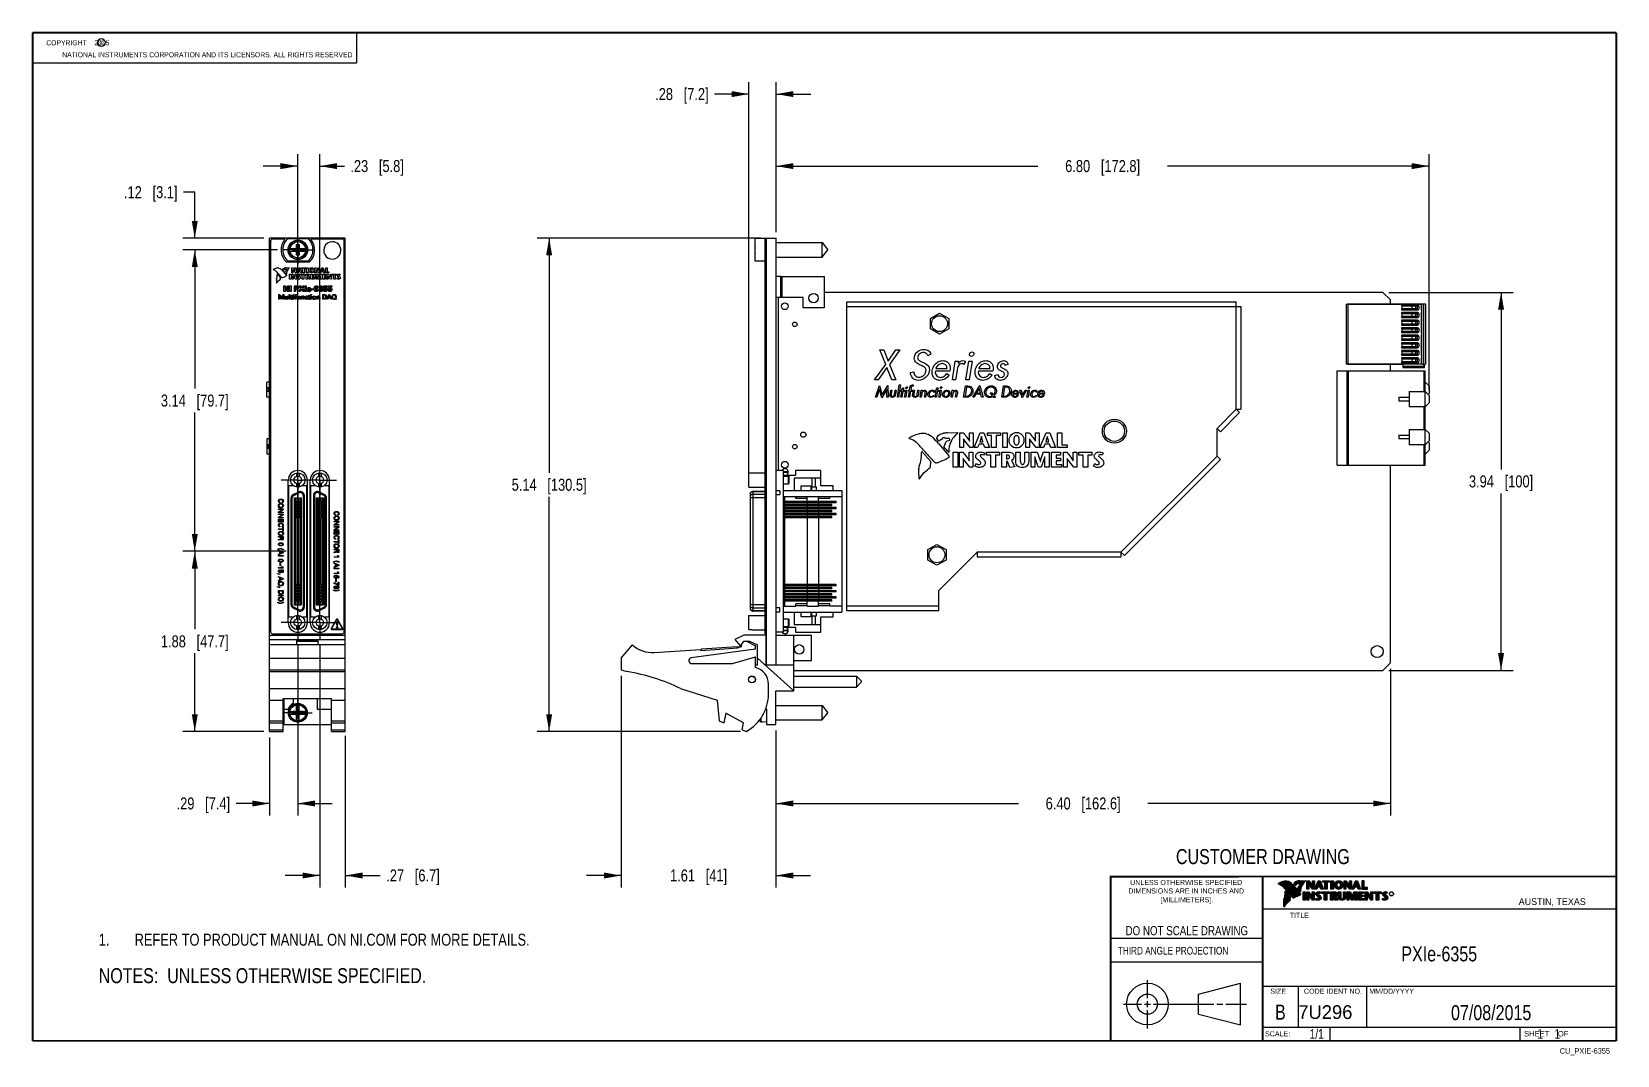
# Model space of a CAD drawing. Header units: inches. Extents: x 0.2 to 16.8, y 0.1 to 10.8.
import ezdxf

# ---------------------------------------------------------------- set-up
doc = ezdxf.new("R2010")
doc.units = ezdxf.units.IN
doc.header["$LTSCALE"] = 0.935
doc.header["$MEASUREMENT"] = 0
doc.linetypes.add('CENTER', pattern=[0.6, 0.375, -0.075, 0.075, -0.075])
doc.layers.get('0').update_dxf_attribs({"linetype": 'CONTINUOUS'})
for name, color, linetype in [('02___PRT_ALL_AXES', 7, 'CONTINUOUS'), ('5_ALL_CURVES', 7, 'CONTINUOUS'), ('DEFAULT_1', 7, 'CENTER'), ('DETAIL', 7, 'CONTINUOUS'), ('DIMENSIONS', 7, 'CONTINUOUS'), ('NOTE', 7, 'CONTINUOUS')]:
    doc.layers.add(name, color=color, linetype=linetype)
doc.styles.get("Standard").update_dxf_attribs({"font": 'txt', "width": 0.8})
doc.styles.add('TEXTSTYLE_2', font='txt')
doc.styles.add('TEXTSTYLE_3', font='txt', dxfattribs={"width": 0.95})
doc.dimstyles.new('DIMSTYLE_1', dxfattribs={"dimtxt": 0.125, "dimasz": 0.18, "dimexe": 0.125, "dimexo": 0.0625, "dimgap": 0.0625, "dimtad": 0, "dimtih": 1, "dimtoh": 1, "dimzin": 4, "dimdsep": 46, "dimtxsty": 'STANDARD', "dimblk": '_FILLED', "dimblk1": '_FILLED', "dimblk2": '_FILLED', "dimcen": 0.09, "dimadec": 0, "dimazin": 0, "dimtp": 0.001, "dimtm": 0.001, "dimtfac": 1, "dimtofl": 0, "dimtmove": 0, "dimatfit": 3, "dimldrblk": '_FILLED', "dimfxl": 1, "dimtolj": 1, "dimtzin": 4, "dimarcsym": 0})

msp = doc.modelspace()

# ---------------------------------------------------------------- texts
at = {"color": 2, "linetype": 'CONTINUOUS', "attachment_point": 1, "line_spacing_factor": 0.9}
for s, insert, char_height, width in [('c', (0.946, 10.689), 0.053, 0.0424), ('NATIONAL INSTRUMENTS CORPORATION AND ITS LICENSORS. ALL RIGHTS RESERVED', (0.558, 10.555), 0.053, 3.0104), ('THIRD ANGLE PROJECTION', (11.556, 1.238), 0.08, 1.408)]:
    msp.add_mtext(s, dxfattribs=dict(at, insert=insert, char_height=char_height, width=width))
at = {"color": 7, "linetype": 'CONTINUOUS', "attachment_point": 2, "line_spacing_factor": 0.9}
for s, insert, char_height, width in [('CUSTOMER DRAWING', (13.067, 2.256), 0.15625, 2), ('DO NOT SCALE DRAWING', (12.275, 1.454), 0.095, 1.52), ('B', (13.25, 0.636), 0.156, 0.125)]:
    msp.add_mtext(s, dxfattribs=dict(at, insert=insert, char_height=char_height, width=width))
at = {"color": 2, "linetype": 'CONTINUOUS', "line_spacing_factor": 0.9}
for s, insert, char_height, width, attachment_point, style in [('DIMENSIONS ARE IN INCHES AND', (12.269, 1.847), 0.05325, 1.49111, 2, 'TEXTSTYLE_2'), ('UNLESS OTHERWISE SPECIFIED', (12.269, 1.935), 0.05325, 1.3846, 2, 'TEXTSTYLE_2'), ('[MILLIMETERS].', (12.275, 1.755), 0.05325, 0.74556, 2, 'TEXTSTYLE_2'), ('R', (14.397, 1.8), 0.0217, 0.02174, 1, 'TEXTSTYLE_2'), ('AUSTIN, TEXAS', (15.733, 1.744), 0.06962, 0.90502, 1, 'TEXTSTYLE_2'), ('TITLE', (13.347, 1.593), 0.0533, 0.26627, 1, 'TEXTSTYLE_2'), ('SIZE', (13.145, 0.803), 0.0533, 0.21302, 1, 'TEXTSTYLE_2'), ('CODE IDENT NO.', (13.798, 0.803), 0.05325, 0.70828, 2, 'TEXTSTYLE_3'), ('MM/DD/YYYY', (14.176, 0.803), 0.0533, 0.53254, 1, 'TEXTSTYLE_2'), ('SCALE:', (13.09, 0.359), 0.0533, 0.31952, 1, 'TEXTSTYLE_2'), ('SHEET    OF', (15.789, 0.362), 0.05726, 0.62988, 1, 'TEXTSTYLE_2')]:
    msp.add_mtext(s, dxfattribs=dict(at, insert=insert, char_height=char_height, width=width, attachment_point=attachment_point, style=style))
at = {"color": 7, "linetype": 'CONTINUOUS', "insert": (13.436, 0.63), "char_height": 0.1432, "width": 0.71578, "attachment_point": 1, "line_spacing_factor": 0.9, "style": 'TEXTSTYLE_2'}
msp.add_mtext('7U296', dxfattribs=at)
at = {"layer": 'DETAIL', "color": 2, "linetype": 'CONTINUOUS', "line_spacing_factor": 0.9}
for s, insert, char_height, width, attachment_point in [('    COPYRIGHT    2015', (0.313, 10.68), 0.053, 0.8904, 1), ('CU_PXIE-6355', (16.684, 0.183), 0.05726, 0.54972, 3)]:
    msp.add_mtext(s, dxfattribs=dict(at, insert=insert, char_height=char_height, width=width, attachment_point=attachment_point))
at = {"layer": 'DETAIL', "color": 7, "linetype": 'CONTINUOUS', "char_height": 0.1, "line_spacing_factor": 0.9}
for s, insert, width, attachment_point in [('1/1', (13.703, 0.381), 0.24, 3), ('    1    1', (15.808, 0.381), 0.8, 1)]:
    msp.add_mtext(s, dxfattribs=dict(at, insert=insert, width=width, attachment_point=attachment_point))
at = {"layer": 'NOTE', "color": 7, "linetype": 'CONTINUOUS', "attachment_point": 2, "line_spacing_factor": 0.9}
for s, insert, char_height, width in [('PXIe-6355', (14.905, 1.243), 0.1562, 1.125), ('07/08/2015 ', (15.446, 0.631), 0.15625, 1.375)]:
    msp.add_mtext(s, dxfattribs=dict(at, insert=insert, char_height=char_height, width=width))

# ---------------------------------------------------------------- blocks, each defined once
blk = doc.blocks.new('SYMBOL_16_BL0', base_point=(3.675, 1.312))
at = {"color": 2, "linetype": 'CONTINUOUS', "width": 0.8}
for s, p in [('1.', (0.938, 1.25)), ('REFER TO PRODUCT MANUAL ON NI.COM FOR MORE DETAILS.', (1.312, 1.25))]:
    blk.add_text(s, height=0.125, dxfattribs=at).set_placement(p)
blk = doc.blocks.new('_FILLED')
at = {"color": 0, "linetype": 'BYBLOCK'}
blk.add_solid([(0, 0), (-1, 0.174), (-1, -0.174)], dxfattribs=at)
blk = doc.blocks.new('*D0')
at = {"layer": 'DIMENSIONS', "color": 2, "linetype": 'CONTINUOUS'}
for p, q in [((3.012, 4.382), (3.012, 2.606)), ((2.719, 3.419), (2.719, 2.606)), ((2.719, 2.731), (2.37, 2.731)), ((3.012, 2.731), (3.372, 2.731))]:
    blk.add_line(p, q, dxfattribs=at)
at = {"layer": 'DIMENSIONS', "color": 2, "linetype": 'CONTINUOUS', "xscale": 0.18, "yscale": 0.18, "zscale": 0.18}
blk.add_blockref('_FILLED', (2.719, 2.731), dxfattribs=at)
at = {"layer": 'DIMENSIONS', "color": 2, "linetype": 'CONTINUOUS', "xscale": 0.18, "yscale": 0.18, "zscale": 0.18, "rotation": 180}
blk.add_blockref('_FILLED', (3.012, 2.731), dxfattribs=at)
at = {"layer": 'DIMENSIONS', "color": 2, "linetype": 'CONTINUOUS', "insert": (2.307, 2.794), "char_height": 0.125, "width": 0.925, "attachment_point": 3, "line_spacing_factor": 0.9}
blk.add_mtext('.29{\\Ftxt.shx;\\W1.000000;\\H0.125000; }[7.4]', dxfattribs=at)
blk = doc.blocks.new('*D1')
at = {"layer": 'DIMENSIONS', "color": 2, "linetype": 'CONTINUOUS'}
for p, q in [((3.012, 4.679), (3.012, 9.494)), ((3.242, 4.679), (3.242, 9.494)), ((3.012, 9.369), (2.652, 9.369)), ((3.242, 9.369), (3.498, 9.369))]:
    blk.add_line(p, q, dxfattribs=at)
at = {"layer": 'DIMENSIONS', "color": 2, "linetype": 'CONTINUOUS', "xscale": 0.18, "yscale": 0.18, "zscale": 0.18}
blk.add_blockref('_FILLED', (3.012, 9.369), dxfattribs=at)
at = {"layer": 'DIMENSIONS', "color": 2, "linetype": 'CONTINUOUS', "xscale": 0.18, "yscale": 0.18, "zscale": 0.18, "rotation": 180}
blk.add_blockref('_FILLED', (3.242, 9.369), dxfattribs=at)
at = {"layer": 'DIMENSIONS', "color": 2, "linetype": 'CONTINUOUS', "insert": (3.56, 9.432), "char_height": 0.125, "width": 0.925, "attachment_point": 1, "line_spacing_factor": 0.9}
blk.add_mtext('.23{\\Ftxt.shx;\\W1.000000;\\H0.125000; }[5.8]', dxfattribs=at)
blk = doc.blocks.new('*D2')
at = {"layer": 'DIMENSIONS', "color": 2, "linetype": 'CONTINUOUS'}
for p, q in [((3.242, 4.382), (3.242, 1.856)), ((3.507, 3.437), (3.507, 1.856)), ((3.242, 1.981), (2.882, 1.981)), ((3.507, 1.981), (3.871, 1.981))]:
    blk.add_line(p, q, dxfattribs=at)
at = {"layer": 'DIMENSIONS', "color": 2, "linetype": 'CONTINUOUS', "xscale": 0.18, "yscale": 0.18, "zscale": 0.18}
blk.add_blockref('_FILLED', (3.242, 1.981), dxfattribs=at)
at = {"layer": 'DIMENSIONS', "color": 2, "linetype": 'CONTINUOUS', "xscale": 0.18, "yscale": 0.18, "zscale": 0.18, "rotation": 180}
blk.add_blockref('_FILLED', (3.507, 1.981), dxfattribs=at)
at = {"layer": 'DIMENSIONS', "color": 2, "linetype": 'CONTINUOUS', "insert": (3.934, 2.044), "char_height": 0.125, "width": 0.925, "attachment_point": 1, "line_spacing_factor": 0.9}
blk.add_mtext('.27{\\Ftxt.shx;\\W1.000000;\\H0.125000; }[6.7]', dxfattribs=at)
blk = doc.blocks.new('*D3')
at = {"layer": 'DIMENSIONS', "color": 2, "linetype": 'CONTINUOUS'}
for p, q in [((2.892, 5.358), (1.814, 5.358)), ((1.939, 5.358), (1.939, 4.545)), ((1.939, 3.481), (1.939, 4.295)), ((2.657, 3.481), (1.814, 3.481))]:
    blk.add_line(p, q, dxfattribs=at)
at = {"layer": 'DIMENSIONS', "color": 2, "linetype": 'CONTINUOUS', "xscale": 0.18, "yscale": 0.18, "zscale": 0.18}
for p, rotation in [((1.939, 5.358), 90), ((1.939, 3.481), 270)]:
    blk.add_blockref('_FILLED', p, dxfattribs=dict(at, rotation=rotation))
at = {"layer": 'DIMENSIONS', "color": 2, "linetype": 'CONTINUOUS', "insert": (1.939, 4.482), "char_height": 0.125, "width": 1.125, "attachment_point": 2, "line_spacing_factor": 0.9}
blk.add_mtext('1.88{\\Ftxt.shx;\\W1.000000;\\H0.125000; }[47.7]', dxfattribs=at)
blk = doc.blocks.new('*D4')
at = {"layer": 'DIMENSIONS', "color": 2, "linetype": 'CONTINUOUS'}
for p, q in [((2.801, 8.497), (1.814, 8.497)), ((1.939, 8.497), (1.939, 7.052)), ((1.939, 5.358), (1.939, 6.802)), ((2.892, 5.358), (1.814, 5.358))]:
    blk.add_line(p, q, dxfattribs=at)
at = {"layer": 'DIMENSIONS', "color": 2, "linetype": 'CONTINUOUS', "xscale": 0.18, "yscale": 0.18, "zscale": 0.18}
for p, rotation in [((1.939, 8.497), 90), ((1.939, 5.358), 270)]:
    blk.add_blockref('_FILLED', p, dxfattribs=dict(at, rotation=rotation))
at = {"layer": 'DIMENSIONS', "color": 2, "linetype": 'CONTINUOUS', "insert": (1.939, 6.99), "char_height": 0.125, "width": 1.125, "attachment_point": 2, "line_spacing_factor": 0.9}
blk.add_mtext('3.14{\\Ftxt.shx;\\W1.000000;\\H0.125000; }[79.7]', dxfattribs=at)
blk = doc.blocks.new('*D5')
at = {"layer": 'DIMENSIONS', "color": 2, "linetype": 'CONTINUOUS'}
for p, q in [((1.939, 9.097), (1.822, 9.097)), ((1.939, 8.619), (1.939, 9.097)), ((2.657, 8.619), (1.814, 8.619)), ((2.801, 8.497), (1.814, 8.497)), ((1.939, 8.497), (1.939, 8.137))]:
    blk.add_line(p, q, dxfattribs=at)
at = {"layer": 'DIMENSIONS', "color": 2, "linetype": 'CONTINUOUS', "xscale": 0.18, "yscale": 0.18, "zscale": 0.18}
for p, rotation in [((1.939, 8.619), 270), ((1.939, 8.497), 90)]:
    blk.add_blockref('_FILLED', p, dxfattribs=dict(at, rotation=rotation))
at = {"layer": 'DIMENSIONS', "color": 2, "linetype": 'CONTINUOUS', "insert": (1.759, 9.16), "char_height": 0.125, "width": 0.925, "attachment_point": 3, "line_spacing_factor": 0.9}
blk.add_mtext('.12{\\Ftxt.shx;\\W1.000000;\\H0.125000; }[3.1]', dxfattribs=at)
blk = doc.blocks.new('*D6')
at = {"layer": 'DIMENSIONS', "color": 2, "linetype": 'CONTINUOUS'}
for p, q in [((14.38, 8.054), (15.674, 8.054)), ((15.549, 8.054), (15.549, 6.211)), ((15.549, 4.117), (15.549, 5.961)), ((14.38, 4.117), (15.674, 4.117))]:
    blk.add_line(p, q, dxfattribs=at)
at = {"layer": 'DIMENSIONS', "color": 2, "linetype": 'CONTINUOUS', "xscale": 0.18, "yscale": 0.18, "zscale": 0.18}
for p, rotation in [((15.549, 8.054), 90), ((15.549, 4.117), 270)]:
    blk.add_blockref('_FILLED', p, dxfattribs=dict(at, rotation=rotation))
at = {"layer": 'DIMENSIONS', "color": 2, "linetype": 'CONTINUOUS', "insert": (15.549, 6.148), "char_height": 0.125, "width": 1.025, "attachment_point": 2, "line_spacing_factor": 0.9}
blk.add_mtext('3.94{\\Ftxt.shx;\\W1.000000;\\H0.125000; }[100]', dxfattribs=at)
blk = doc.blocks.new('*D7')
at = {"layer": 'DIMENSIONS', "color": 2, "linetype": 'CONTINUOUS'}
for p, q in [((7.996, 8.682), (7.996, 9.494)), ((14.799, 7.043), (14.799, 9.494)), ((7.996, 9.369), (10.723, 9.369)), ((14.799, 9.369), (12.073, 9.369))]:
    blk.add_line(p, q, dxfattribs=at)
at = {"layer": 'DIMENSIONS', "color": 2, "linetype": 'CONTINUOUS', "xscale": 0.18, "yscale": 0.18, "zscale": 0.18, "rotation": 180}
blk.add_blockref('_FILLED', (7.996, 9.369), dxfattribs=at)
at = {"layer": 'DIMENSIONS', "color": 2, "linetype": 'CONTINUOUS', "xscale": 0.18, "yscale": 0.18, "zscale": 0.18}
blk.add_blockref('_FILLED', (14.799, 9.369), dxfattribs=at)
at = {"layer": 'DIMENSIONS', "color": 2, "linetype": 'CONTINUOUS', "insert": (11.398, 9.432), "char_height": 0.125, "width": 1.225, "attachment_point": 2, "line_spacing_factor": 0.9}
blk.add_mtext('6.80{\\Ftxt.shx;\\W1.000000;\\H0.125000; }[172.8]', dxfattribs=at)
blk = doc.blocks.new('*D8')
at = {"layer": 'DIMENSIONS', "color": 2, "linetype": 'CONTINUOUS'}
for p, q in [((7.712, 6.162), (7.712, 10.244)), ((7.996, 8.682), (7.996, 10.244)), ((7.712, 10.119), (7.355, 10.119)), ((7.996, 10.119), (8.356, 10.119))]:
    blk.add_line(p, q, dxfattribs=at)
at = {"layer": 'DIMENSIONS', "color": 2, "linetype": 'CONTINUOUS', "xscale": 0.18, "yscale": 0.18, "zscale": 0.18}
blk.add_blockref('_FILLED', (7.712, 10.119), dxfattribs=at)
at = {"layer": 'DIMENSIONS', "color": 2, "linetype": 'CONTINUOUS', "xscale": 0.18, "yscale": 0.18, "zscale": 0.18, "rotation": 180}
blk.add_blockref('_FILLED', (7.996, 10.119), dxfattribs=at)
at = {"layer": 'DIMENSIONS', "color": 2, "linetype": 'CONTINUOUS', "insert": (7.293, 10.182), "char_height": 0.125, "width": 0.925, "attachment_point": 3, "line_spacing_factor": 0.9}
blk.add_mtext('.28{\\Ftxt.shx;\\W1.000000;\\H0.125000; }[7.2]', dxfattribs=at)
blk = doc.blocks.new('*D9')
at = {"layer": 'DIMENSIONS', "color": 2, "linetype": 'CONTINUOUS'}
for p, q in [((7.834, 8.619), (5.506, 8.619)), ((5.631, 8.619), (5.631, 6.175)), ((5.631, 3.481), (5.631, 5.925)), ((7.625, 3.481), (5.506, 3.481))]:
    blk.add_line(p, q, dxfattribs=at)
at = {"layer": 'DIMENSIONS', "color": 2, "linetype": 'CONTINUOUS', "xscale": 0.18, "yscale": 0.18, "zscale": 0.18}
for p, rotation in [((5.631, 8.619), 90), ((5.631, 3.481), 270)]:
    blk.add_blockref('_FILLED', p, dxfattribs=dict(at, rotation=rotation))
at = {"layer": 'DIMENSIONS', "color": 2, "linetype": 'CONTINUOUS', "insert": (5.631, 6.113), "char_height": 0.125, "width": 1.225, "attachment_point": 2, "line_spacing_factor": 0.9}
blk.add_mtext('5.14{\\Ftxt.shx;\\W1.000000;\\H0.125000; }[130.5]', dxfattribs=at)
blk = doc.blocks.new('*D10')
at = {"layer": 'DIMENSIONS', "color": 2, "linetype": 'CONTINUOUS'}
for p, q in [((6.381, 4.061), (6.381, 1.856)), ((7.994, 3.492), (7.994, 1.856)), ((6.381, 1.981), (6.021, 1.981)), ((7.994, 1.981), (8.354, 1.981))]:
    blk.add_line(p, q, dxfattribs=at)
at = {"layer": 'DIMENSIONS', "color": 2, "linetype": 'CONTINUOUS', "xscale": 0.18, "yscale": 0.18, "zscale": 0.18}
blk.add_blockref('_FILLED', (6.381, 1.981), dxfattribs=at)
at = {"layer": 'DIMENSIONS', "color": 2, "linetype": 'CONTINUOUS', "xscale": 0.18, "yscale": 0.18, "zscale": 0.18, "rotation": 180}
blk.add_blockref('_FILLED', (7.994, 1.981), dxfattribs=at)
at = {"layer": 'DIMENSIONS', "color": 2, "linetype": 'CONTINUOUS', "insert": (7.188, 2.044), "char_height": 0.125, "width": 0.925, "attachment_point": 2, "line_spacing_factor": 0.9}
blk.add_mtext('1.61{\\Ftxt.shx;\\W1.000000;\\H0.125000; }[41]', dxfattribs=at)
blk = doc.blocks.new('*D11')
at = {"layer": 'DIMENSIONS', "color": 2, "linetype": 'CONTINUOUS'}
for p, q in [((14.397, 4.134), (14.397, 2.606)), ((7.994, 3.492), (7.994, 2.606)), ((7.994, 2.731), (10.52, 2.731)), ((14.397, 2.731), (11.87, 2.731))]:
    blk.add_line(p, q, dxfattribs=at)
at = {"layer": 'DIMENSIONS', "color": 2, "linetype": 'CONTINUOUS', "xscale": 0.18, "yscale": 0.18, "zscale": 0.18, "rotation": 180}
blk.add_blockref('_FILLED', (7.994, 2.731), dxfattribs=at)
at = {"layer": 'DIMENSIONS', "color": 2, "linetype": 'CONTINUOUS', "xscale": 0.18, "yscale": 0.18, "zscale": 0.18}
blk.add_blockref('_FILLED', (14.397, 2.731), dxfattribs=at)
at = {"layer": 'DIMENSIONS', "color": 2, "linetype": 'CONTINUOUS', "insert": (11.195, 2.794), "char_height": 0.125, "width": 1.225, "attachment_point": 2, "line_spacing_factor": 0.9}
blk.add_mtext('6.40{\\Ftxt.shx;\\W1.000000;\\H0.125000; }[162.6]', dxfattribs=at)
blk = doc.blocks.new('SYMBOL_4_BL1', base_point=(3.1215, 0.9375))
at = {"layer": 'DETAIL', "color": 2, "linetype": 'CONTINUOUS', "width": 0.8}
blk.add_text('NOTES:  UNLESS OTHERWISE SPECIFIED.', height=0.156, dxfattribs=at).set_placement((0.9375, 0.8595))

# ---------------------------------------------------------------- dimensions: what is measured, and where the dimension line sits
at = {"layer": 'DIMENSIONS', "color": 2, "linetype": 'CONTINUOUS'}
for base, p1, p2, angle, picture, middle in [((7.712, 10.119), (7.996, 8.619), (7.712, 6.1), 180, '*D8', (6.83, 10.119)), ((1.939, 8.619), (2.864, 8.497), (2.719, 8.619), 90, '*D5', (1.297, 9.097)), ((5.631, 3.481), (7.896, 8.619), (7.687, 3.481), 270, '*D9', (5.631, 6.05)), ((1.939, 5.358), (2.864, 8.497), (2.954, 5.358), 270, '*D4', (1.939, 6.927)), ((15.549, 4.117), (14.318, 8.054), (14.318, 4.117), 270, '*D6', (15.549, 6.086)), ((1.939, 5.358), (2.719, 3.481), (2.954, 5.358), 90, '*D3', (1.939, 4.42)), ((2.719, 2.731), (3.012, 4.444), (2.719, 3.481), 180, '*D0', (1.845, 2.731)), ((7.994, 2.731), (14.397, 4.196), (7.994, 3.554), 180, '*D11', (11.195, 2.731))]:
    dim = msp.add_linear_dim(base=base, p1=p1, p2=p2, angle=angle, dimstyle='DIMSTYLE_1', dxfattribs=at)
    dim.commit()
    dim.dimension.update_dxf_attribs({"geometry": picture, "text_midpoint": middle, "dimtype": 160})
for base, p1, p2, picture, middle in [((3.242, 9.369), (3.012, 4.616), (3.242, 4.616), '*D1', (4.023, 9.369)), ((14.799, 9.369), (7.996, 8.619), (14.799, 6.98), '*D7', (11.398, 9.369)), ((3.507157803, 1.981403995), (3.242157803, 4.444113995), (3.507157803, 3.49933009), '*D2', (4.396289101, 1.981403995)), ((7.994, 1.981), (6.381, 4.123), (7.994, 3.554), '*D10', (7.188, 1.981))]:
    dim = msp.add_linear_dim(base=base, p1=p1, p2=p2, dimstyle='DIMSTYLE_1', dxfattribs=at)
    dim.commit()
    dim.dimension.update_dxf_attribs({"geometry": picture, "text_midpoint": middle, "dimtype": 160})

# ---------------------------------------------------------------- linework, layer by layer
at = {"color": 2, "linetype": 'CONTINUOUS'}
for p, q in [((0.25, 10.759), (3.625, 10.759)), ((0.25, 10.759), (0.25, 10.446)), ((3.625, 10.759), (3.625, 10.446)), ((0.25, 10.446), (3.625, 10.446)), ((13.065, 1.97), (16.745, 1.97)), ((13.065, 1.97), (13.065, 0.261)), ((13.231, 1.893), (13.231, 1.895)), ((13.235, 1.892), (13.235, 1.897)), ((13.238, 1.891), (13.238, 1.899)), ((13.242, 1.889), (13.242, 1.901)), ((13.245, 1.888), (13.245, 1.903)), ((13.249, 1.886), (13.249, 1.905)), ((13.252, 1.884), (13.252, 1.907)), ((13.256, 1.882), (13.256, 1.908)), ((13.26, 1.88), (13.26, 1.91)), ((13.263, 1.877), (13.263, 1.911)), ((13.267, 1.875), (13.267, 1.912)), ((13.27, 1.872), (13.27, 1.914)), ((13.274, 1.869), (13.274, 1.915)), ((13.277, 1.866), (13.277, 1.916)), ((13.281, 1.862), (13.281, 1.916)), ((13.284, 1.859), (13.284, 1.917)), ((13.288, 1.855), (13.288, 1.918)), ((13.292, 1.851), (13.292, 1.919)), ((13.295, 1.847), (13.295, 1.919)), ((13.299, 1.843), (13.299, 1.92)), ((13.302, 1.839), (13.302, 1.92)), ((13.306, 1.835), (13.306, 1.92)), ((13.309, 1.831), (13.309, 1.92)), ((13.313, 1.827), (13.313, 1.92)), ((13.316, 1.823), (13.316, 1.92)), ((13.32, 1.819), (13.32, 1.919)), ((13.324, 1.815), (13.324, 1.919)), ((13.327, 1.81), (13.327, 1.918)), ((13.331, 1.806), (13.331, 1.917)), ((13.334, 1.802), (13.334, 1.916)), ((13.338, 1.798), (13.338, 1.915)), ((13.341, 1.794), (13.341, 1.914)), ((13.345, 1.79), (13.345, 1.912)), ((13.348, 1.786), (13.348, 1.91)), ((13.352, 1.782), (13.352, 1.908)), ((13.356, 1.778), (13.356, 1.906)), ((13.359, 1.774), (13.359, 1.903)), ((13.363, 1.77), (13.363, 1.899)), ((13.366, 1.766), (13.366, 1.895)), ((13.37, 1.763), (13.37, 1.892)), ((13.373, 1.759), (13.373, 1.888)), ((13.377, 1.756), (13.377, 1.884)), ((13.38, 1.753), (13.38, 1.88)), ((13.384, 1.751), (13.384, 1.877)), ((13.388, 1.751), (13.388, 1.873)), ((13.402, 1.878), (13.39, 1.892)), ((13.391, 1.752), (13.391, 1.869)), ((13.403, 1.881), (13.393, 1.893)), ((13.395, 1.891), (13.395, 1.9)), ((13.395, 1.753), (13.395, 1.865)), ((13.398, 1.887), (13.398, 1.906)), ((13.398, 1.755), (13.398, 1.862)), ((13.402, 1.882), (13.402, 1.91)), ((13.402, 1.756), (13.402, 1.857)), ((13.405, 1.882), (13.405, 1.913)), ((13.405, 1.758), (13.405, 1.853)), ((13.409, 1.884), (13.409, 1.915)), ((13.409, 1.759), (13.409, 1.849)), ((13.412, 1.887), (13.412, 1.917)), ((13.412, 1.761), (13.412, 1.845)), ((13.416, 1.89), (13.416, 1.918)), ((13.416, 1.762), (13.416, 1.84)), ((13.42, 1.894), (13.42, 1.919)), ((13.42, 1.764), (13.42, 1.836)), ((13.423, 1.896), (13.423, 1.92)), ((13.423, 1.766), (13.423, 1.832)), ((13.427, 1.898), (13.427, 1.921)), ((13.427, 1.767), (13.427, 1.827)), ((13.43, 1.899), (13.43, 1.921)), ((13.43, 1.769), (13.43, 1.823)), ((13.441, 1.833), (13.432, 1.844)), ((13.434, 1.9), (13.434, 1.922)), ((13.434, 1.771), (13.434, 1.819)), ((13.443, 1.834), (13.435, 1.844)), ((13.437, 1.899), (13.437, 1.922)), ((13.437, 1.841), (13.437, 1.849)), ((13.441, 1.898), (13.441, 1.923)), ((13.441, 1.837), (13.441, 1.857)), ((13.444, 1.897), (13.444, 1.923)), ((13.444, 1.833), (13.444, 1.867)), ((13.448, 1.897), (13.448, 1.923)), ((13.448, 1.829), (13.448, 1.873)), ((13.451, 1.897), (13.451, 1.924)), ((13.451, 1.825), (13.451, 1.876)), ((13.453, 1.926), (13.513, 1.927)), ((13.453, 1.924), (13.507, 1.924)), ((13.455, 1.896), (13.455, 1.924)), ((13.455, 1.821), (13.455, 1.878)), ((13.459, 1.896), (13.459, 1.924)), ((13.459, 1.83), (13.459, 1.879)), ((13.462, 1.896), (13.462, 1.924)), ((13.462, 1.854), (13.462, 1.88)), ((13.466, 1.894), (13.466, 1.924)), ((13.466, 1.864), (13.466, 1.88)), ((13.469, 1.872), (13.469, 1.924)), ((13.473, 1.879), (13.473, 1.924)), ((13.476, 1.886), (13.476, 1.924)), ((13.48, 1.892), (13.48, 1.924)), ((13.483, 1.897), (13.483, 1.924)), ((13.487, 1.902), (13.487, 1.924)), ((13.491, 1.907), (13.491, 1.924)), ((13.494, 1.911), (13.494, 1.924)), ((13.498, 1.915), (13.498, 1.924)), ((13.501, 1.919), (13.501, 1.924)), ((13.526, 1.926), (13.545, 1.926)), ((13.526, 1.839), (13.526, 1.926)), ((13.547, 1.839), (13.526, 1.839)), ((13.529, 1.924), (13.544, 1.924)), ((13.529, 1.841), (13.529, 1.924)), ((13.544, 1.841), (13.529, 1.841)), ((13.533, 1.841), (13.533, 1.924)), ((13.537, 1.841), (13.537, 1.924)), ((13.54, 1.841), (13.54, 1.924)), ((13.544, 1.924), (13.585, 1.869)), ((13.544, 1.898), (13.544, 1.924)), ((13.587, 1.841), (13.544, 1.898)), ((13.544, 1.898), (13.544, 1.841)), ((13.545, 1.926), (13.583, 1.877)), ((13.547, 1.894), (13.547, 1.919)), ((13.586, 1.839), (13.547, 1.89)), ((13.547, 1.89), (13.547, 1.839)), ((13.551, 1.889), (13.551, 1.915)), ((13.554, 1.885), (13.554, 1.91)), ((13.558, 1.88), (13.558, 1.906)), ((13.561, 1.876), (13.561, 1.901)), ((13.565, 1.871), (13.565, 1.897)), ((13.568, 1.867), (13.568, 1.892)), ((13.571, 1.862), (13.571, 1.887)), ((13.575, 1.858), (13.575, 1.883)), ((13.578, 1.853), (13.578, 1.878)), ((13.582, 1.848), (13.582, 1.874)), ((13.583, 1.926), (13.604, 1.926)), ((13.583, 1.877), (13.583, 1.926)), ((13.585, 1.924), (13.601, 1.924)), ((13.585, 1.869), (13.585, 1.924)), ((13.585, 1.844), (13.585, 1.869)), ((13.604, 1.839), (13.586, 1.839)), ((13.601, 1.841), (13.587, 1.841)), ((13.589, 1.841), (13.589, 1.924)), ((13.592, 1.841), (13.592, 1.924)), ((13.596, 1.841), (13.596, 1.924)), ((13.599, 1.841), (13.599, 1.924)), ((13.601, 1.924), (13.601, 1.841)), ((13.604, 1.926), (13.604, 1.839)), ((13.609, 1.839), (13.644, 1.926)), ((13.629, 1.839), (13.609, 1.839)), ((13.613, 1.842), (13.646, 1.924)), ((13.628, 1.842), (13.613, 1.842)), ((13.617, 1.842), (13.617, 1.852)), ((13.62, 1.842), (13.62, 1.86)), ((13.624, 1.842), (13.624, 1.869)), ((13.627, 1.842), (13.627, 1.877)), ((13.636, 1.862), (13.628, 1.842)), ((13.638, 1.86), (13.629, 1.839)), ((13.631, 1.849), (13.631, 1.886)), ((13.634, 1.857), (13.634, 1.894)), ((13.666, 1.862), (13.636, 1.862)), ((13.638, 1.862), (13.638, 1.903)), ((13.665, 1.86), (13.638, 1.86)), ((13.639, 1.871), (13.65, 1.907)), ((13.664, 1.871), (13.639, 1.871)), ((13.641, 1.878), (13.641, 1.911)), ((13.641, 1.862), (13.641, 1.871)), ((13.642, 1.874), (13.652, 1.905)), ((13.661, 1.874), (13.642, 1.874)), ((13.644, 1.926), (13.666, 1.926)), ((13.644, 1.889), (13.644, 1.92)), ((13.644, 1.862), (13.644, 1.871)), ((13.646, 1.924), (13.665, 1.924)), ((13.648, 1.901), (13.648, 1.924)), ((13.648, 1.862), (13.648, 1.871)), ((13.65, 1.907), (13.654, 1.907)), ((13.651, 1.907), (13.651, 1.924)), ((13.651, 1.862), (13.651, 1.871)), ((13.652, 1.905), (13.652, 1.905)), ((13.652, 1.905), (13.661, 1.874)), ((13.654, 1.907), (13.664, 1.871)), ((13.655, 1.904), (13.655, 1.924)), ((13.655, 1.862), (13.655, 1.871)), ((13.658, 1.892), (13.658, 1.924)), ((13.658, 1.862), (13.658, 1.871)), ((13.662, 1.879), (13.662, 1.924)), ((13.662, 1.862), (13.662, 1.871)), ((13.665, 1.924), (13.696, 1.842)), ((13.665, 1.862), (13.665, 1.922)), ((13.672, 1.839), (13.665, 1.86)), ((13.666, 1.926), (13.7, 1.839)), ((13.673, 1.842), (13.666, 1.862)), ((13.669, 1.855), (13.669, 1.913)), ((13.672, 1.845), (13.672, 1.904)), ((13.7, 1.839), (13.672, 1.839)), ((13.696, 1.842), (13.673, 1.842)), ((13.676, 1.842), (13.676, 1.895)), ((13.679, 1.842), (13.679, 1.885)), ((13.683, 1.842), (13.683, 1.876)), ((13.686, 1.842), (13.686, 1.867)), ((13.687, 1.926), (13.763, 1.926)), ((13.687, 1.91), (13.687, 1.926)), ((13.712, 1.91), (13.687, 1.91)), ((13.689, 1.924), (13.761, 1.924)), ((13.689, 1.912), (13.689, 1.924)), ((13.714, 1.912), (13.689, 1.912)), ((13.69, 1.842), (13.69, 1.858)), ((13.693, 1.912), (13.693, 1.924)), ((13.693, 1.842), (13.693, 1.849)), ((13.697, 1.912), (13.697, 1.924)), ((13.7, 1.912), (13.7, 1.924)), ((13.704, 1.912), (13.704, 1.924)), ((13.707, 1.912), (13.707, 1.924)), ((13.71, 1.912), (13.71, 1.924)), ((13.712, 1.839), (13.712, 1.91)), ((13.738, 1.839), (13.712, 1.839)), ((13.714, 1.912), (13.714, 1.924)), ((13.714, 1.842), (13.714, 1.912)), ((13.736, 1.842), (13.714, 1.842)), ((13.717, 1.842), (13.717, 1.924)), ((13.721, 1.842), (13.721, 1.924)), ((13.724, 1.842), (13.724, 1.924)), ((13.728, 1.842), (13.728, 1.924)), ((13.731, 1.842), (13.731, 1.924)), ((13.736, 1.912), (13.735, 1.924)), ((13.761, 1.912), (13.736, 1.912)), ((13.736, 1.912), (13.736, 1.842)), ((13.738, 1.912), (13.738, 1.924)), ((13.763, 1.91), (13.738, 1.91)), ((13.738, 1.91), (13.738, 1.839)), ((13.742, 1.912), (13.742, 1.924)), ((13.745, 1.912), (13.745, 1.924)), ((13.749, 1.912), (13.749, 1.924)), ((13.752, 1.912), (13.752, 1.924)), ((13.756, 1.912), (13.756, 1.924)), ((13.759, 1.912), (13.759, 1.924)), ((13.761, 1.924), (13.761, 1.912)), ((13.763, 1.926), (13.763, 1.91)), ((13.777, 1.926), (13.803, 1.926)), ((13.777, 1.839), (13.777, 1.926)), ((13.803, 1.839), (13.777, 1.839)), ((13.779, 1.924), (13.801, 1.924)), ((13.779, 1.842), (13.779, 1.924)), ((13.801, 1.842), (13.779, 1.842)), ((13.783, 1.842), (13.783, 1.924)), ((13.787, 1.842), (13.787, 1.924)), ((13.79, 1.842), (13.79, 1.924)), ((13.794, 1.842), (13.794, 1.924)), ((13.797, 1.842), (13.797, 1.924)), ((13.801, 1.924), (13.801, 1.842)), ((13.803, 1.926), (13.803, 1.839)), ((13.815, 1.885), (13.816, 1.887)), ((13.815, 1.883), (13.815, 1.885)), ((13.815, 1.882), (13.815, 1.883)), ((13.816, 1.88), (13.815, 1.882)), ((13.816, 1.894), (13.817, 1.896)), ((13.816, 1.892), (13.816, 1.894)), ((13.816, 1.891), (13.816, 1.892)), ((13.816, 1.889), (13.816, 1.891)), ((13.816, 1.887), (13.816, 1.889)), ((13.816, 1.878), (13.816, 1.88)), ((13.816, 1.876), (13.816, 1.878)), ((13.816, 1.874), (13.816, 1.876)), ((13.817, 1.872), (13.816, 1.874)), ((13.817, 1.897), (13.818, 1.899)), ((13.817, 1.896), (13.817, 1.897)), ((13.817, 1.871), (13.817, 1.872)), ((13.817, 1.869), (13.817, 1.871)), ((13.818, 1.867), (13.817, 1.869)), ((13.818, 1.901), (13.819, 1.902)), ((13.818, 1.899), (13.818, 1.901)), ((13.818, 1.89), (13.819, 1.892)), ((13.818, 1.889), (13.818, 1.89)), ((13.818, 1.887), (13.818, 1.889)), ((13.818, 1.885), (13.818, 1.887)), ((13.818, 1.883), (13.818, 1.885)), ((13.818, 1.882), (13.818, 1.883)), ((13.818, 1.88), (13.818, 1.882)), ((13.818, 1.878), (13.818, 1.88)), ((13.818, 1.876), (13.818, 1.878)), ((13.819, 1.875), (13.818, 1.876)), ((13.819, 1.866), (13.818, 1.867)), ((13.819, 1.902), (13.82, 1.904)), ((13.819, 1.895), (13.82, 1.897)), ((13.819, 1.894), (13.819, 1.895)), ((13.819, 1.892), (13.819, 1.894)), ((13.819, 1.873), (13.819, 1.875)), ((13.819, 1.871), (13.819, 1.873)), ((13.82, 1.87), (13.819, 1.871)), ((13.819, 1.864), (13.819, 1.866)), ((13.82, 1.862), (13.819, 1.864)), ((13.82, 1.904), (13.821, 1.905)), ((13.82, 1.898), (13.821, 1.9)), ((13.82, 1.897), (13.82, 1.898)), ((13.82, 1.868), (13.82, 1.87)), ((13.821, 1.866), (13.82, 1.868)), ((13.821, 1.861), (13.82, 1.862)), ((13.821, 1.906), (13.822, 1.908)), ((13.821, 1.905), (13.821, 1.906)), ((13.821, 1.901), (13.822, 1.902)), ((13.821, 1.9), (13.821, 1.901)), ((13.821, 1.866), (13.821, 1.9)), ((13.821, 1.865), (13.821, 1.866)), ((13.822, 1.863), (13.821, 1.865)), ((13.821, 1.859), (13.821, 1.861)), ((13.822, 1.858), (13.821, 1.859)), ((13.822, 1.908), (13.823, 1.909)), ((13.822, 1.902), (13.823, 1.904)), ((13.823, 1.862), (13.822, 1.863)), ((13.823, 1.856), (13.822, 1.858)), ((13.823, 1.909), (13.824, 1.911)), ((13.823, 1.904), (13.824, 1.905)), ((13.824, 1.86), (13.823, 1.862)), ((13.824, 1.855), (13.823, 1.856)), ((13.824, 1.911), (13.825, 1.912)), ((13.824, 1.906), (13.825, 1.908)), ((13.824, 1.859), (13.824, 1.906)), ((13.824, 1.905), (13.824, 1.906)), ((13.824, 1.859), (13.824, 1.86)), ((13.825, 1.858), (13.824, 1.859)), ((13.825, 1.854), (13.824, 1.855)), ((13.825, 1.912), (13.826, 1.913)), ((13.825, 1.908), (13.826, 1.909)), ((13.826, 1.856), (13.825, 1.858)), ((13.826, 1.852), (13.825, 1.854)), ((13.826, 1.913), (13.828, 1.914)), ((13.826, 1.909), (13.827, 1.91)), ((13.827, 1.855), (13.826, 1.856)), ((13.827, 1.851), (13.826, 1.852)), ((13.827, 1.91), (13.828, 1.911)), ((13.828, 1.854), (13.827, 1.855)), ((13.828, 1.85), (13.827, 1.851)), ((13.828, 1.914), (13.829, 1.916)), ((13.828, 1.911), (13.829, 1.913)), ((13.828, 1.854), (13.828, 1.911)), ((13.829, 1.853), (13.828, 1.854)), ((13.829, 1.849), (13.828, 1.85)), ((13.829, 1.916), (13.83, 1.917)), ((13.829, 1.913), (13.831, 1.914)), ((13.83, 1.852), (13.829, 1.853)), ((13.831, 1.848), (13.829, 1.849)), ((13.83, 1.917), (13.831, 1.918)), ((13.831, 1.851), (13.83, 1.852)), ((13.831, 1.918), (13.833, 1.919)), ((13.831, 1.851), (13.832, 1.915)), ((13.831, 1.914), (13.832, 1.915)), ((13.832, 1.85), (13.831, 1.851)), ((13.832, 1.847), (13.831, 1.848)), ((13.832, 1.915), (13.833, 1.916)), ((13.833, 1.849), (13.832, 1.85)), ((13.833, 1.846), (13.832, 1.847)), ((13.833, 1.919), (13.834, 1.92)), ((13.833, 1.916), (13.834, 1.917)), ((13.835, 1.848), (13.833, 1.849)), ((13.835, 1.845), (13.833, 1.846)), ((13.834, 1.92), (13.835, 1.921)), ((13.834, 1.917), (13.835, 1.918)), ((13.835, 1.921), (13.837, 1.922)), ((13.835, 1.918), (13.837, 1.919)), ((13.835, 1.848), (13.835, 1.918)), ((13.836, 1.847), (13.835, 1.848)), ((13.836, 1.844), (13.835, 1.845)), ((13.837, 1.846), (13.836, 1.847)), ((13.837, 1.843), (13.836, 1.844)), ((13.837, 1.922), (13.838, 1.922)), ((13.837, 1.919), (13.838, 1.919)), ((13.839, 1.845), (13.837, 1.846)), ((13.839, 1.842), (13.837, 1.843)), ((13.838, 1.922), (13.84, 1.923)), ((13.838, 1.919), (13.839, 1.92)), ((13.839, 1.845), (13.838, 1.919)), ((13.839, 1.92), (13.841, 1.921)), ((13.84, 1.845), (13.839, 1.845)), ((13.841, 1.842), (13.839, 1.842)), ((13.84, 1.923), (13.841, 1.924)), ((13.84, 1.892), (13.841, 1.893)), ((13.84, 1.891), (13.84, 1.892)), ((13.84, 1.89), (13.84, 1.891)), ((13.84, 1.889), (13.84, 1.89)), ((13.84, 1.888), (13.84, 1.889)), ((13.84, 1.887), (13.84, 1.888)), ((13.84, 1.886), (13.84, 1.887)), ((13.84, 1.884), (13.84, 1.886)), ((13.84, 1.883), (13.84, 1.884)), ((13.84, 1.882), (13.84, 1.883)), ((13.84, 1.881), (13.84, 1.882)), ((13.84, 1.88), (13.84, 1.881)), ((13.84, 1.878), (13.84, 1.88)), ((13.84, 1.877), (13.84, 1.878)), ((13.84, 1.876), (13.84, 1.877)), ((13.84, 1.875), (13.84, 1.876)), ((13.84, 1.874), (13.84, 1.875)), ((13.841, 1.873), (13.84, 1.874)), ((13.841, 1.844), (13.84, 1.845)), ((13.841, 1.924), (13.843, 1.924)), ((13.841, 1.921), (13.842, 1.921)), ((13.841, 1.897), (13.842, 1.898)), ((13.841, 1.896), (13.841, 1.897)), ((13.841, 1.895), (13.841, 1.896)), ((13.841, 1.894), (13.841, 1.895)), ((13.841, 1.893), (13.841, 1.894)), ((13.841, 1.872), (13.841, 1.873)), ((13.841, 1.871), (13.841, 1.872)), ((13.841, 1.87), (13.841, 1.871)), ((13.841, 1.869), (13.841, 1.87)), ((13.842, 1.868), (13.841, 1.869)), ((13.841, 1.844), (13.842, 1.868)), ((13.843, 1.843), (13.841, 1.844)), ((13.842, 1.841), (13.841, 1.842)), ((13.842, 1.921), (13.844, 1.922)), ((13.842, 1.899), (13.842, 1.921)), ((13.842, 1.9), (13.843, 1.901)), ((13.842, 1.899), (13.842, 1.9)), ((13.842, 1.898), (13.842, 1.899)), ((13.842, 1.889), (13.843, 1.89)), ((13.842, 1.888), (13.842, 1.889)), ((13.842, 1.887), (13.842, 1.888)), ((13.842, 1.886), (13.842, 1.887)), ((13.842, 1.884), (13.842, 1.886)), ((13.842, 1.883), (13.842, 1.884)), ((13.842, 1.882), (13.842, 1.883)), ((13.842, 1.881), (13.842, 1.882)), ((13.842, 1.88), (13.842, 1.881)), ((13.842, 1.879), (13.842, 1.88)), ((13.842, 1.877), (13.842, 1.879)), ((13.843, 1.876), (13.842, 1.877)), ((13.842, 1.867), (13.842, 1.868)), ((13.842, 1.866), (13.842, 1.867)), ((13.843, 1.865), (13.842, 1.866)), ((13.844, 1.84), (13.842, 1.841)), ((13.843, 1.924), (13.844, 1.925)), ((13.843, 1.902), (13.844, 1.903)), ((13.843, 1.901), (13.843, 1.902)), ((13.843, 1.902), (13.843, 1.902)), ((13.843, 1.895), (13.844, 1.896)), ((13.843, 1.894), (13.843, 1.895)), ((13.843, 1.893), (13.843, 1.894)), ((13.843, 1.892), (13.843, 1.893)), ((13.843, 1.891), (13.843, 1.892)), ((13.843, 1.89), (13.843, 1.891)), ((13.843, 1.875), (13.843, 1.876)), ((13.843, 1.874), (13.843, 1.875)), ((13.843, 1.873), (13.843, 1.874)), ((13.843, 1.872), (13.843, 1.873)), ((13.843, 1.871), (13.843, 1.872)), ((13.844, 1.87), (13.843, 1.871)), ((13.843, 1.864), (13.843, 1.865)), ((13.843, 1.863), (13.843, 1.864)), ((13.844, 1.862), (13.843, 1.863)), ((13.845, 1.843), (13.843, 1.843)), ((13.844, 1.925), (13.846, 1.925)), ((13.844, 1.922), (13.845, 1.922)), ((13.844, 1.904), (13.845, 1.905)), ((13.844, 1.903), (13.844, 1.904)), ((13.844, 1.898), (13.845, 1.899)), ((13.844, 1.897), (13.844, 1.898)), ((13.844, 1.896), (13.844, 1.897)), ((13.844, 1.897), (13.844, 1.897)), ((13.844, 1.869), (13.844, 1.87)), ((13.844, 1.868), (13.844, 1.869)), ((13.845, 1.867), (13.844, 1.868)), ((13.844, 1.868), (13.844, 1.868)), ((13.845, 1.861), (13.844, 1.862)), ((13.844, 1.862), (13.844, 1.862)), ((13.846, 1.84), (13.844, 1.84)), ((13.845, 1.922), (13.847, 1.923)), ((13.845, 1.905), (13.845, 1.922)), ((13.845, 1.905), (13.846, 1.906)), ((13.845, 1.905), (13.845, 1.905)), ((13.845, 1.9), (13.846, 1.901)), ((13.845, 1.899), (13.845, 1.9)), ((13.845, 1.9), (13.845, 1.9)), ((13.845, 1.866), (13.845, 1.867)), ((13.845, 1.865), (13.845, 1.866)), ((13.846, 1.864), (13.845, 1.865)), ((13.845, 1.86), (13.845, 1.861)), ((13.846, 1.859), (13.845, 1.86)), ((13.846, 1.842), (13.845, 1.843)), ((13.846, 1.925), (13.848, 1.926)), ((13.846, 1.906), (13.846, 1.907)), ((13.846, 1.907), (13.847, 1.907)), ((13.846, 1.902), (13.846, 1.903)), ((13.846, 1.903), (13.847, 1.903)), ((13.846, 1.901), (13.846, 1.902)), ((13.846, 1.863), (13.846, 1.864)), ((13.846, 1.864), (13.846, 1.864)), ((13.847, 1.862), (13.846, 1.863)), ((13.847, 1.858), (13.846, 1.859)), ((13.846, 1.859), (13.846, 1.859)), ((13.846, 1.842), (13.846, 1.859)), ((13.848, 1.842), (13.846, 1.842)), ((13.847, 1.839), (13.846, 1.84)), ((13.847, 1.923), (13.848, 1.923)), ((13.847, 1.907), (13.848, 1.908)), ((13.847, 1.904), (13.848, 1.905)), ((13.847, 1.903), (13.847, 1.904)), ((13.848, 1.861), (13.847, 1.862)), ((13.847, 1.862), (13.847, 1.862)), ((13.848, 1.858), (13.847, 1.858)), ((13.849, 1.839), (13.847, 1.839)), ((13.848, 1.926), (13.849, 1.926)), ((13.848, 1.923), (13.85, 1.924)), ((13.848, 1.908), (13.848, 1.909)), ((13.848, 1.909), (13.849, 1.909)), ((13.848, 1.905), (13.849, 1.906)), ((13.848, 1.905), (13.848, 1.905)), ((13.848, 1.86), (13.848, 1.861)), ((13.849, 1.86), (13.848, 1.86)), ((13.848, 1.857), (13.848, 1.858)), ((13.849, 1.856), (13.848, 1.857)), ((13.85, 1.842), (13.848, 1.842)), ((13.849, 1.926), (13.851, 1.926)), ((13.849, 1.909), (13.85, 1.91)), ((13.849, 1.906), (13.85, 1.907)), ((13.849, 1.906), (13.849, 1.906)), ((13.849, 1.859), (13.849, 1.86)), ((13.85, 1.859), (13.849, 1.859)), ((13.85, 1.856), (13.849, 1.856)), ((13.851, 1.839), (13.849, 1.839)), ((13.85, 1.924), (13.851, 1.924)), ((13.85, 1.909), (13.85, 1.924)), ((13.85, 1.91), (13.85, 1.91)), ((13.85, 1.91), (13.851, 1.91)), ((13.85, 1.907), (13.851, 1.907)), ((13.85, 1.907), (13.85, 1.907)), ((13.851, 1.858), (13.85, 1.859)), ((13.851, 1.855), (13.85, 1.856)), ((13.85, 1.842), (13.85, 1.856)), ((13.851, 1.841), (13.85, 1.842)), ((13.851, 1.926), (13.853, 1.927)), ((13.851, 1.924), (13.853, 1.924)), ((13.851, 1.91), (13.852, 1.911)), ((13.851, 1.907), (13.852, 1.908)), ((13.852, 1.858), (13.851, 1.858)), ((13.851, 1.858), (13.851, 1.858)), ((13.852, 1.855), (13.851, 1.855)), ((13.851, 1.855), (13.851, 1.855)), ((13.853, 1.841), (13.851, 1.841)), ((13.853, 1.839), (13.851, 1.839)), ((13.852, 1.911), (13.853, 1.911)), ((13.852, 1.908), (13.853, 1.908)), ((13.852, 1.908), (13.852, 1.908)), ((13.852, 1.857), (13.852, 1.858)), ((13.853, 1.857), (13.852, 1.857)), ((13.853, 1.854), (13.852, 1.855)), ((13.853, 1.927), (13.854, 1.927)), ((13.853, 1.924), (13.855, 1.924)), ((13.853, 1.911), (13.853, 1.924)), ((13.853, 1.911), (13.854, 1.911)), ((13.853, 1.908), (13.854, 1.908)), ((13.854, 1.857), (13.853, 1.857)), ((13.854, 1.854), (13.853, 1.854)), ((13.853, 1.841), (13.853, 1.854)), ((13.855, 1.841), (13.853, 1.841)), ((13.855, 1.838), (13.853, 1.839)), ((13.854, 1.927), (13.856, 1.927)), ((13.854, 1.911), (13.855, 1.912)), ((13.854, 1.911), (13.854, 1.911)), ((13.854, 1.909), (13.855, 1.909)), ((13.854, 1.908), (13.854, 1.909)), ((13.855, 1.856), (13.854, 1.857)), ((13.854, 1.857), (13.854, 1.857)), ((13.855, 1.854), (13.854, 1.854)), ((13.855, 1.924), (13.856, 1.924)), ((13.855, 1.912), (13.856, 1.912)), ((13.855, 1.909), (13.856, 1.909)), ((13.856, 1.856), (13.855, 1.856)), ((13.856, 1.854), (13.855, 1.854)), ((13.857, 1.841), (13.855, 1.841)), ((13.857, 1.838), (13.855, 1.838)), ((13.856, 1.927), (13.858, 1.927)), ((13.856, 1.924), (13.858, 1.924)), ((13.856, 1.912), (13.856, 1.924)), ((13.856, 1.912), (13.857, 1.912)), ((13.856, 1.909), (13.856, 1.909)), ((13.856, 1.909), (13.857, 1.909)), ((13.857, 1.856), (13.856, 1.856)), ((13.857, 1.854), (13.856, 1.854)), ((13.856, 1.854), (13.856, 1.854)), ((13.856, 1.841), (13.856, 1.854)), ((13.857, 1.912), (13.858, 1.912)), ((13.857, 1.909), (13.858, 1.909)), ((13.858, 1.856), (13.857, 1.856)), ((13.857, 1.856), (13.857, 1.856)), ((13.858, 1.854), (13.857, 1.854)), ((13.858, 1.841), (13.857, 1.841)), ((13.858, 1.838), (13.857, 1.838)), ((13.858, 1.927), (13.86, 1.927)), ((13.858, 1.924), (13.86, 1.924)), ((13.858, 1.912), (13.859, 1.912)), ((13.858, 1.909), (13.859, 1.909)), ((13.859, 1.856), (13.858, 1.856)), ((13.859, 1.854), (13.858, 1.854)), ((13.86, 1.841), (13.858, 1.841)), ((13.86, 1.838), (13.858, 1.838)), ((13.859, 1.912), (13.86, 1.912)), ((13.859, 1.909), (13.859, 1.909)), ((13.859, 1.909), (13.86, 1.909)), ((13.86, 1.856), (13.859, 1.856)), ((13.86, 1.854), (13.859, 1.854)), ((13.86, 1.927), (13.861, 1.927)), ((13.86, 1.924), (13.861, 1.924)), ((13.86, 1.912), (13.861, 1.911)), ((13.86, 1.909), (13.861, 1.909)), ((13.861, 1.857), (13.86, 1.856)), ((13.86, 1.856), (13.86, 1.856)), ((13.861, 1.854), (13.86, 1.854)), ((13.86, 1.841), (13.86, 1.854)), ((13.862, 1.841), (13.86, 1.841)), ((13.862, 1.838), (13.86, 1.838)), ((13.861, 1.927), (13.863, 1.927)), ((13.861, 1.924), (13.863, 1.924)), ((13.861, 1.911), (13.861, 1.924)), ((13.861, 1.911), (13.862, 1.911)), ((13.861, 1.909), (13.862, 1.909)), ((13.862, 1.857), (13.861, 1.857)), ((13.862, 1.854), (13.861, 1.854)), ((13.862, 1.911), (13.862, 1.911)), ((13.862, 1.911), (13.863, 1.911)), ((13.862, 1.909), (13.862, 1.908)), ((13.862, 1.908), (13.863, 1.908)), ((13.863, 1.857), (13.862, 1.857)), ((13.863, 1.854), (13.862, 1.854)), ((13.864, 1.841), (13.862, 1.841)), ((13.864, 1.839), (13.862, 1.838)), ((13.863, 1.927), (13.865, 1.926)), ((13.863, 1.924), (13.864, 1.924)), ((13.863, 1.911), (13.864, 1.91)), ((13.863, 1.908), (13.864, 1.908)), ((13.864, 1.858), (13.863, 1.857)), ((13.863, 1.857), (13.863, 1.857)), ((13.863, 1.841), (13.864, 1.855)), ((13.864, 1.855), (13.863, 1.854)), ((13.864, 1.924), (13.866, 1.924)), ((13.864, 1.91), (13.864, 1.924)), ((13.864, 1.91), (13.865, 1.91)), ((13.864, 1.908), (13.864, 1.908)), ((13.864, 1.908), (13.865, 1.907)), ((13.865, 1.858), (13.864, 1.858)), ((13.864, 1.855), (13.864, 1.855)), ((13.865, 1.855), (13.864, 1.855)), ((13.865, 1.841), (13.864, 1.841)), ((13.866, 1.839), (13.864, 1.839)), ((13.865, 1.926), (13.867, 1.926)), ((13.865, 1.91), (13.866, 1.91)), ((13.865, 1.907), (13.866, 1.907)), ((13.866, 1.859), (13.865, 1.858)), ((13.865, 1.858), (13.865, 1.858)), ((13.866, 1.856), (13.865, 1.855)), ((13.867, 1.842), (13.865, 1.841)), ((13.866, 1.924), (13.868, 1.923)), ((13.866, 1.91), (13.866, 1.909)), ((13.866, 1.909), (13.867, 1.909)), ((13.866, 1.907), (13.866, 1.906)), ((13.866, 1.906), (13.867, 1.906)), ((13.867, 1.86), (13.866, 1.859)), ((13.866, 1.859), (13.866, 1.859)), ((13.867, 1.856), (13.866, 1.856)), ((13.867, 1.839), (13.866, 1.839)), ((13.867, 1.926), (13.868, 1.926)), ((13.867, 1.909), (13.868, 1.909)), ((13.867, 1.906), (13.867, 1.906)), ((13.867, 1.906), (13.868, 1.905)), ((13.868, 1.861), (13.867, 1.86)), ((13.867, 1.86), (13.867, 1.86)), ((13.867, 1.857), (13.867, 1.856)), ((13.868, 1.857), (13.867, 1.857)), ((13.867, 1.842), (13.867, 1.856)), ((13.868, 1.842), (13.867, 1.842)), ((13.869, 1.839), (13.867, 1.839)), ((13.868, 1.926), (13.87, 1.925)), ((13.868, 1.923), (13.869, 1.923)), ((13.868, 1.909), (13.868, 1.923)), ((13.868, 1.909), (13.868, 1.908)), ((13.868, 1.908), (13.869, 1.908)), ((13.868, 1.905), (13.868, 1.905)), ((13.868, 1.905), (13.869, 1.904)), ((13.869, 1.862), (13.868, 1.861)), ((13.868, 1.861), (13.868, 1.861)), ((13.869, 1.858), (13.868, 1.857)), ((13.87, 1.842), (13.868, 1.842)), ((13.869, 1.923), (13.871, 1.922)), ((13.869, 1.908), (13.87, 1.907)), ((13.869, 1.904), (13.869, 1.904)), ((13.869, 1.904), (13.869, 1.903)), ((13.869, 1.903), (13.87, 1.903)), ((13.87, 1.863), (13.869, 1.862)), ((13.869, 1.862), (13.869, 1.862)), ((13.87, 1.859), (13.869, 1.858)), ((13.869, 1.858), (13.869, 1.858)), ((13.871, 1.84), (13.869, 1.839)), ((13.87, 1.925), (13.872, 1.925)), ((13.87, 1.907), (13.87, 1.906)), ((13.87, 1.906), (13.871, 1.906)), ((13.87, 1.903), (13.87, 1.902)), ((13.87, 1.902), (13.87, 1.901)), ((13.87, 1.901), (13.871, 1.901)), ((13.871, 1.865), (13.87, 1.865)), ((13.87, 1.865), (13.87, 1.864)), ((13.87, 1.864), (13.87, 1.863)), ((13.871, 1.86), (13.87, 1.86)), ((13.87, 1.86), (13.87, 1.859)), ((13.872, 1.843), (13.87, 1.842)), ((13.871, 1.922), (13.872, 1.922)), ((13.871, 1.905), (13.871, 1.922)), ((13.871, 1.906), (13.871, 1.905)), ((13.871, 1.905), (13.872, 1.904)), ((13.871, 1.901), (13.871, 1.9)), ((13.871, 1.9), (13.871, 1.899)), ((13.871, 1.899), (13.872, 1.898)), ((13.872, 1.868), (13.871, 1.867)), ((13.871, 1.867), (13.871, 1.866)), ((13.871, 1.866), (13.871, 1.865)), ((13.872, 1.862), (13.871, 1.861)), ((13.872, 1.843), (13.871, 1.861)), ((13.871, 1.861), (13.871, 1.86)), ((13.872, 1.84), (13.871, 1.84)), ((13.872, 1.925), (13.873, 1.924)), ((13.872, 1.922), (13.874, 1.921)), ((13.872, 1.904), (13.872, 1.904)), ((13.872, 1.904), (13.872, 1.903)), ((13.872, 1.903), (13.873, 1.902)), ((13.872, 1.898), (13.872, 1.897)), ((13.872, 1.897), (13.872, 1.896)), ((13.872, 1.896), (13.872, 1.895)), ((13.872, 1.895), (13.873, 1.894)), ((13.873, 1.871), (13.872, 1.87)), ((13.872, 1.87), (13.872, 1.869)), ((13.872, 1.869), (13.872, 1.869)), ((13.872, 1.869), (13.872, 1.868)), ((13.873, 1.863), (13.872, 1.863)), ((13.872, 1.863), (13.872, 1.862)), ((13.873, 1.843), (13.872, 1.843)), ((13.874, 1.841), (13.872, 1.84)), ((13.873, 1.924), (13.875, 1.924)), ((13.873, 1.902), (13.873, 1.902)), ((13.873, 1.902), (13.873, 1.901)), ((13.873, 1.901), (13.874, 1.9)), ((13.873, 1.894), (13.873, 1.893)), ((13.873, 1.893), (13.873, 1.892)), ((13.873, 1.892), (13.873, 1.891)), ((13.873, 1.891), (13.873, 1.89)), ((13.873, 1.89), (13.874, 1.889)), ((13.874, 1.876), (13.873, 1.875)), ((13.873, 1.875), (13.873, 1.874)), ((13.873, 1.874), (13.873, 1.873)), ((13.873, 1.873), (13.873, 1.872)), ((13.873, 1.872), (13.873, 1.871)), ((13.874, 1.866), (13.873, 1.865)), ((13.873, 1.865), (13.873, 1.864)), ((13.873, 1.864), (13.873, 1.863)), ((13.875, 1.844), (13.873, 1.843)), ((13.874, 1.921), (13.875, 1.921)), ((13.874, 1.899), (13.874, 1.921)), ((13.874, 1.9), (13.874, 1.899)), ((13.874, 1.899), (13.874, 1.898)), ((13.874, 1.898), (13.875, 1.897)), ((13.874, 1.889), (13.874, 1.888)), ((13.874, 1.888), (13.874, 1.887)), ((13.874, 1.887), (13.874, 1.886)), ((13.874, 1.886), (13.874, 1.884)), ((13.874, 1.884), (13.874, 1.883)), ((13.874, 1.883), (13.874, 1.882)), ((13.874, 1.882), (13.874, 1.881)), ((13.874, 1.881), (13.874, 1.88)), ((13.874, 1.88), (13.874, 1.879)), ((13.874, 1.879), (13.874, 1.878)), ((13.874, 1.878), (13.874, 1.876)), ((13.875, 1.869), (13.874, 1.868)), ((13.875, 1.844), (13.874, 1.868)), ((13.874, 1.868), (13.874, 1.867)), ((13.874, 1.867), (13.874, 1.866)), ((13.876, 1.842), (13.874, 1.841)), ((13.875, 1.924), (13.876, 1.923)), ((13.875, 1.921), (13.877, 1.92)), ((13.875, 1.897), (13.875, 1.896)), ((13.875, 1.896), (13.875, 1.895)), ((13.875, 1.895), (13.875, 1.894)), ((13.875, 1.894), (13.876, 1.893)), ((13.876, 1.873), (13.875, 1.872)), ((13.875, 1.872), (13.875, 1.871)), ((13.875, 1.871), (13.875, 1.87)), ((13.875, 1.87), (13.875, 1.869)), ((13.876, 1.845), (13.875, 1.844)), ((13.876, 1.923), (13.878, 1.922)), ((13.876, 1.893), (13.876, 1.892)), ((13.876, 1.892), (13.876, 1.89)), ((13.876, 1.89), (13.876, 1.889)), ((13.876, 1.889), (13.876, 1.888)), ((13.876, 1.888), (13.876, 1.887)), ((13.876, 1.887), (13.876, 1.886)), ((13.876, 1.886), (13.876, 1.884)), ((13.876, 1.884), (13.876, 1.883)), ((13.876, 1.883), (13.876, 1.882)), ((13.876, 1.882), (13.876, 1.881)), ((13.876, 1.881), (13.876, 1.88)), ((13.876, 1.88), (13.876, 1.878)), ((13.876, 1.878), (13.876, 1.877)), ((13.876, 1.877), (13.876, 1.876)), ((13.876, 1.876), (13.876, 1.875)), ((13.876, 1.875), (13.876, 1.874)), ((13.876, 1.874), (13.876, 1.873)), ((13.878, 1.845), (13.876, 1.845)), ((13.877, 1.842), (13.876, 1.842)), ((13.877, 1.92), (13.878, 1.919)), ((13.879, 1.843), (13.877, 1.842)), ((13.878, 1.922), (13.879, 1.922)), ((13.878, 1.919), (13.879, 1.918)), ((13.878, 1.845), (13.878, 1.919)), ((13.879, 1.846), (13.878, 1.845)), ((13.879, 1.922), (13.881, 1.921)), ((13.879, 1.918), (13.881, 1.918)), ((13.88, 1.847), (13.879, 1.846)), ((13.88, 1.844), (13.879, 1.843)), ((13.882, 1.848), (13.88, 1.847)), ((13.882, 1.845), (13.88, 1.844)), ((13.881, 1.921), (13.882, 1.92)), ((13.881, 1.918), (13.882, 1.917)), ((13.882, 1.92), (13.884, 1.919)), ((13.882, 1.917), (13.883, 1.916)), ((13.882, 1.848), (13.882, 1.917)), ((13.883, 1.849), (13.882, 1.848)), ((13.883, 1.846), (13.882, 1.845)), ((13.883, 1.916), (13.885, 1.915)), ((13.884, 1.85), (13.883, 1.849)), ((13.885, 1.847), (13.883, 1.846)), ((13.884, 1.919), (13.885, 1.918)), ((13.885, 1.851), (13.884, 1.85)), ((13.885, 1.918), (13.886, 1.917)), ((13.885, 1.915), (13.886, 1.914)), ((13.885, 1.851), (13.885, 1.915)), ((13.886, 1.852), (13.885, 1.851)), ((13.886, 1.848), (13.885, 1.847)), ((13.886, 1.917), (13.887, 1.916)), ((13.886, 1.914), (13.887, 1.913)), ((13.887, 1.853), (13.886, 1.852)), ((13.887, 1.849), (13.886, 1.848)), ((13.887, 1.916), (13.889, 1.914)), ((13.887, 1.913), (13.888, 1.911)), ((13.888, 1.854), (13.887, 1.853)), ((13.888, 1.85), (13.887, 1.849)), ((13.888, 1.911), (13.889, 1.91)), ((13.888, 1.854), (13.889, 1.91)), ((13.889, 1.856), (13.888, 1.854)), ((13.889, 1.851), (13.888, 1.85)), ((13.889, 1.914), (13.89, 1.913)), ((13.889, 1.91), (13.89, 1.909)), ((13.89, 1.857), (13.889, 1.856)), ((13.89, 1.853), (13.889, 1.851)), ((13.89, 1.913), (13.891, 1.912)), ((13.89, 1.909), (13.891, 1.908)), ((13.891, 1.858), (13.89, 1.857)), ((13.891, 1.854), (13.89, 1.853)), ((13.891, 1.912), (13.892, 1.911)), ((13.891, 1.908), (13.892, 1.907)), ((13.892, 1.859), (13.891, 1.858)), ((13.892, 1.855), (13.891, 1.854)), ((13.892, 1.911), (13.893, 1.909)), ((13.892, 1.907), (13.892, 1.905)), ((13.892, 1.905), (13.893, 1.904)), ((13.892, 1.859), (13.892, 1.905)), ((13.893, 1.861), (13.892, 1.859)), ((13.893, 1.857), (13.892, 1.855)), ((13.893, 1.909), (13.894, 1.908)), ((13.893, 1.904), (13.894, 1.903)), ((13.894, 1.864), (13.893, 1.862)), ((13.893, 1.862), (13.893, 1.861)), ((13.894, 1.858), (13.893, 1.857)), ((13.894, 1.908), (13.895, 1.907)), ((13.894, 1.903), (13.894, 1.901)), ((13.894, 1.901), (13.895, 1.9)), ((13.895, 1.865), (13.894, 1.864)), ((13.895, 1.86), (13.894, 1.858)), ((13.895, 1.907), (13.895, 1.905)), ((13.895, 1.905), (13.896, 1.904)), ((13.895, 1.9), (13.896, 1.898)), ((13.896, 1.868), (13.895, 1.867)), ((13.895, 1.867), (13.895, 1.865)), ((13.896, 1.861), (13.895, 1.86)), ((13.896, 1.904), (13.897, 1.902)), ((13.896, 1.898), (13.896, 1.897)), ((13.896, 1.868), (13.896, 1.898)), ((13.896, 1.897), (13.897, 1.895)), ((13.897, 1.871), (13.896, 1.87)), ((13.896, 1.87), (13.896, 1.868)), ((13.897, 1.864), (13.896, 1.863)), ((13.896, 1.863), (13.896, 1.861)), ((13.897, 1.902), (13.897, 1.901)), ((13.897, 1.901), (13.898, 1.899)), ((13.897, 1.895), (13.897, 1.893)), ((13.897, 1.893), (13.897, 1.892)), ((13.897, 1.892), (13.898, 1.89)), ((13.898, 1.876), (13.897, 1.875)), ((13.897, 1.875), (13.897, 1.873)), ((13.897, 1.873), (13.897, 1.871)), ((13.898, 1.866), (13.897, 1.864)), ((13.898, 1.899), (13.899, 1.897)), ((13.898, 1.89), (13.898, 1.888)), ((13.898, 1.888), (13.898, 1.887)), ((13.898, 1.887), (13.898, 1.885)), ((13.898, 1.885), (13.898, 1.883)), ((13.898, 1.883), (13.898, 1.881)), ((13.898, 1.881), (13.898, 1.88)), ((13.898, 1.88), (13.898, 1.878)), ((13.898, 1.878), (13.898, 1.876)), ((13.899, 1.869), (13.898, 1.867)), ((13.898, 1.867), (13.898, 1.866)), ((13.899, 1.897), (13.899, 1.896)), ((13.899, 1.896), (13.899, 1.894)), ((13.899, 1.894), (13.9, 1.892)), ((13.9, 1.872), (13.899, 1.871)), ((13.899, 1.871), (13.899, 1.869)), ((13.9, 1.892), (13.9, 1.89)), ((13.9, 1.89), (13.9, 1.889)), ((13.9, 1.889), (13.9, 1.887)), ((13.9, 1.887), (13.901, 1.885)), ((13.901, 1.879), (13.9, 1.878)), ((13.9, 1.878), (13.9, 1.876)), ((13.9, 1.876), (13.9, 1.874)), ((13.9, 1.874), (13.9, 1.872)), ((13.901, 1.885), (13.901, 1.883)), ((13.901, 1.883), (13.901, 1.881)), ((13.901, 1.881), (13.901, 1.879)), ((13.913, 1.926), (13.932, 1.926)), ((13.913, 1.839), (13.913, 1.926)), ((13.933, 1.839), (13.913, 1.839)), ((13.915, 1.924), (13.931, 1.924)), ((13.915, 1.841), (13.915, 1.924)), ((13.931, 1.841), (13.915, 1.841)), ((13.919, 1.841), (13.919, 1.924)), ((13.923, 1.841), (13.923, 1.924)), ((13.927, 1.841), (13.927, 1.924)), ((13.929, 1.924), (13.931, 1.898)), ((13.931, 1.924), (13.972, 1.869)), ((13.974, 1.841), (13.931, 1.898)), ((13.931, 1.898), (13.931, 1.841)), ((13.932, 1.926), (13.97, 1.877)), ((13.933, 1.895), (13.933, 1.921)), ((13.973, 1.839), (13.933, 1.89)), ((13.933, 1.89), (13.933, 1.839)), ((13.936, 1.891), (13.936, 1.916)), ((13.94, 1.886), (13.94, 1.912)), ((13.943, 1.881), (13.943, 1.907)), ((13.947, 1.877), (13.947, 1.902)), ((13.95, 1.872), (13.95, 1.898)), ((13.954, 1.868), (13.954, 1.893)), ((13.957, 1.863), (13.957, 1.889)), ((13.961, 1.859), (13.961, 1.884)), ((13.964, 1.854), (13.964, 1.88)), ((13.968, 1.85), (13.968, 1.875)), ((13.97, 1.926), (13.99, 1.926)), ((13.97, 1.877), (13.97, 1.926)), ((13.971, 1.845), (13.972, 1.869)), ((13.972, 1.924), (13.988, 1.924)), ((13.972, 1.869), (13.972, 1.924)), ((13.99, 1.839), (13.973, 1.839)), ((13.988, 1.841), (13.974, 1.841)), ((13.975, 1.841), (13.975, 1.924)), ((13.978, 1.841), (13.978, 1.924)), ((13.982, 1.841), (13.982, 1.924)), ((13.985, 1.841), (13.985, 1.924)), ((13.988, 1.924), (13.988, 1.841)), ((13.99, 1.926), (13.99, 1.839)), ((13.996, 1.839), (14.031, 1.926)), ((14.016, 1.839), (13.996, 1.839)), ((13.999, 1.842), (14.033, 1.924)), ((14.015, 1.842), (13.999, 1.842)), ((14.002, 1.842), (14.002, 1.849)), ((14.006, 1.842), (14.006, 1.857)), ((14.009, 1.842), (14.009, 1.866)), ((14.013, 1.842), (14.013, 1.874)), ((14.023, 1.862), (14.015, 1.842)), ((14.016, 1.846), (14.016, 1.883)), ((14.025, 1.86), (14.016, 1.839)), ((14.02, 1.855), (14.02, 1.891)), ((14.023, 1.862), (14.023, 1.9)), ((14.053, 1.862), (14.023, 1.862)), ((14.052, 1.86), (14.025, 1.86)), ((14.026, 1.871), (14.037, 1.907)), ((14.051, 1.871), (14.026, 1.871)), ((14.027, 1.862), (14.027, 1.908)), ((14.029, 1.874), (14.039, 1.905)), ((14.047, 1.874), (14.029, 1.874)), ((14.03, 1.886), (14.03, 1.917)), ((14.03, 1.862), (14.03, 1.871)), ((14.031, 1.926), (14.053, 1.926)), ((14.033, 1.924), (14.052, 1.924)), ((14.034, 1.897), (14.034, 1.924)), ((14.034, 1.862), (14.034, 1.871)), ((14.037, 1.907), (14.037, 1.924)), ((14.037, 1.907), (14.041, 1.907)), ((14.037, 1.862), (14.037, 1.871)), ((14.039, 1.905), (14.039, 1.905)), ((14.039, 1.905), (14.047, 1.874)), ((14.041, 1.907), (14.041, 1.924)), ((14.041, 1.907), (14.051, 1.871)), ((14.041, 1.862), (14.041, 1.871)), ((14.044, 1.896), (14.044, 1.924)), ((14.044, 1.862), (14.044, 1.871)), ((14.048, 1.883), (14.048, 1.924)), ((14.048, 1.862), (14.048, 1.871)), ((14.051, 1.862), (14.051, 1.924)), ((14.052, 1.924), (14.083, 1.842)), ((14.059, 1.839), (14.052, 1.86)), ((14.053, 1.926), (14.086, 1.839)), ((14.06, 1.842), (14.053, 1.862)), ((14.055, 1.859), (14.055, 1.916)), ((14.058, 1.848), (14.058, 1.907)), ((14.086, 1.839), (14.059, 1.839)), ((14.083, 1.842), (14.06, 1.842)), ((14.062, 1.842), (14.062, 1.897)), ((14.065, 1.842), (14.065, 1.888)), ((14.068, 1.842), (14.068, 1.879)), ((14.072, 1.842), (14.072, 1.87)), ((14.075, 1.842), (14.075, 1.861)), ((14.079, 1.842), (14.079, 1.852)), ((14.124, 1.926), (14.097, 1.926)), ((14.097, 1.926), (14.097, 1.839)), ((14.097, 1.839), (14.156, 1.839)), ((14.121, 1.924), (14.1, 1.924)), ((14.1, 1.924), (14.1, 1.842)), ((14.1, 1.842), (14.153, 1.842)), ((14.103, 1.842), (14.103, 1.924)), ((14.107, 1.842), (14.107, 1.924)), ((14.11, 1.842), (14.11, 1.924)), ((14.114, 1.842), (14.114, 1.924)), ((14.117, 1.842), (14.117, 1.924)), ((14.121, 1.853), (14.121, 1.924)), ((14.153, 1.853), (14.121, 1.853)), ((14.121, 1.842), (14.121, 1.853)), ((14.124, 1.855), (14.124, 1.926)), ((14.156, 1.855), (14.124, 1.855)), ((14.124, 1.842), (14.124, 1.853)), ((14.128, 1.842), (14.128, 1.853)), ((14.131, 1.842), (14.131, 1.853)), ((14.134, 1.842), (14.134, 1.853)), ((14.138, 1.842), (14.138, 1.853)), ((14.141, 1.842), (14.141, 1.853)), ((14.145, 1.842), (14.145, 1.853)), ((14.148, 1.842), (14.148, 1.853)), ((14.153, 1.842), (14.153, 1.853)), ((14.156, 1.839), (14.156, 1.855)), ((16.745, 1.97), (16.745, 0.261)), ((13.288, 1.66), (13.288, 1.727)), ((13.292, 1.666), (13.292, 1.738)), ((13.295, 1.671), (13.295, 1.75)), ((13.299, 1.675), (13.299, 1.765)), ((13.354, 1.756), (13.301, 1.817)), ((13.302, 1.68), (13.302, 1.793)), ((13.352, 1.756), (13.303, 1.81)), ((13.306, 1.684), (13.306, 1.808)), ((13.309, 1.688), (13.309, 1.803)), ((13.313, 1.692), (13.313, 1.799)), ((13.316, 1.696), (13.316, 1.795)), ((13.32, 1.699), (13.32, 1.791)), ((13.324, 1.703), (13.324, 1.787)), ((13.327, 1.706), (13.327, 1.783)), ((13.331, 1.709), (13.331, 1.779)), ((13.334, 1.712), (13.334, 1.775)), ((13.338, 1.715), (13.338, 1.771)), ((13.341, 1.718), (13.341, 1.767)), ((13.345, 1.721), (13.345, 1.763)), ((13.348, 1.723), (13.348, 1.759)), ((13.351, 1.725), (13.352, 1.756)), ((13.353, 1.724), (13.354, 1.756)), ((13.437, 1.773), (13.437, 1.814)), ((13.441, 1.774), (13.441, 1.81)), ((13.444, 1.776), (13.444, 1.806)), ((13.448, 1.778), (13.448, 1.801)), ((13.451, 1.78), (13.451, 1.797)), ((13.455, 1.782), (13.455, 1.793)), ((13.461, 1.811), (13.459, 1.813)), ((13.459, 1.784), (13.459, 1.789)), ((13.486, 1.811), (13.513, 1.811)), ((13.486, 1.724), (13.486, 1.811)), ((13.513, 1.724), (13.486, 1.724)), ((13.489, 1.809), (13.51, 1.809)), ((13.489, 1.727), (13.489, 1.809)), ((13.51, 1.727), (13.489, 1.727)), ((13.491, 1.727), (13.491, 1.809)), ((13.495, 1.727), (13.495, 1.809)), ((13.498, 1.727), (13.498, 1.809)), ((13.502, 1.727), (13.502, 1.809)), ((13.505, 1.727), (13.505, 1.809)), ((13.509, 1.727), (13.509, 1.809)), ((13.51, 1.809), (13.51, 1.727)), ((13.513, 1.811), (13.513, 1.724)), ((13.524, 1.811), (13.543, 1.811)), ((13.524, 1.724), (13.524, 1.811)), ((13.545, 1.724), (13.524, 1.724)), ((13.527, 1.809), (13.542, 1.809)), ((13.527, 1.727), (13.527, 1.809)), ((13.542, 1.727), (13.527, 1.727)), ((13.53, 1.727), (13.53, 1.809)), ((13.533, 1.727), (13.533, 1.809)), ((13.537, 1.727), (13.537, 1.809)), ((13.54, 1.727), (13.54, 1.809)), ((13.542, 1.809), (13.583, 1.754)), ((13.585, 1.727), (13.542, 1.783)), ((13.542, 1.783), (13.542, 1.727)), ((13.543, 1.811), (13.581, 1.762)), ((13.544, 1.781), (13.544, 1.807)), ((13.584, 1.724), (13.545, 1.775)), ((13.545, 1.775), (13.545, 1.724)), ((13.547, 1.776), (13.547, 1.802)), ((13.55, 1.772), (13.55, 1.798)), ((13.554, 1.767), (13.554, 1.793)), ((13.557, 1.763), (13.557, 1.788)), ((13.561, 1.758), (13.561, 1.784)), ((13.564, 1.754), (13.564, 1.779)), ((13.568, 1.749), (13.568, 1.775)), ((13.571, 1.745), (13.571, 1.77)), ((13.575, 1.74), (13.575, 1.765)), ((13.578, 1.736), (13.578, 1.761)), ((13.581, 1.811), (13.602, 1.811)), ((13.581, 1.762), (13.581, 1.811)), ((13.582, 1.731), (13.582, 1.756)), ((13.583, 1.809), (13.599, 1.809)), ((13.583, 1.754), (13.583, 1.809)), ((13.602, 1.724), (13.584, 1.724)), ((13.585, 1.727), (13.585, 1.809)), ((13.599, 1.727), (13.585, 1.727)), ((13.589, 1.727), (13.589, 1.809)), ((13.592, 1.727), (13.592, 1.809)), ((13.596, 1.727), (13.596, 1.809)), ((13.599, 1.809), (13.599, 1.727)), ((13.602, 1.811), (13.602, 1.724)), ((13.614, 1.73), (13.622, 1.745)), ((13.619, 1.727), (13.614, 1.73)), ((13.617, 1.731), (13.623, 1.741)), ((13.62, 1.729), (13.617, 1.731)), ((13.618, 1.789), (13.62, 1.797)), ((13.619, 1.784), (13.618, 1.789)), ((13.621, 1.779), (13.619, 1.784)), ((13.624, 1.725), (13.619, 1.727)), ((13.62, 1.797), (13.624, 1.804)), ((13.62, 1.729), (13.62, 1.736)), ((13.624, 1.728), (13.62, 1.729)), ((13.621, 1.789), (13.622, 1.796)), ((13.621, 1.784), (13.621, 1.789)), ((13.623, 1.78), (13.621, 1.784)), ((13.623, 1.775), (13.621, 1.779)), ((13.622, 1.796), (13.626, 1.802)), ((13.622, 1.745), (13.625, 1.742)), ((13.623, 1.778), (13.623, 1.798)), ((13.625, 1.776), (13.623, 1.78)), ((13.629, 1.769), (13.623, 1.775)), ((13.623, 1.741), (13.624, 1.74)), ((13.623, 1.728), (13.624, 1.74)), ((13.624, 1.804), (13.63, 1.808)), ((13.624, 1.74), (13.627, 1.738)), ((13.631, 1.726), (13.624, 1.728)), ((13.631, 1.724), (13.624, 1.725)), ((13.63, 1.771), (13.625, 1.776)), ((13.625, 1.742), (13.628, 1.741)), ((13.626, 1.802), (13.632, 1.806)), ((13.627, 1.775), (13.627, 1.803)), ((13.627, 1.727), (13.627, 1.739)), ((13.627, 1.738), (13.632, 1.737)), ((13.628, 1.741), (13.633, 1.739)), ((13.641, 1.759), (13.629, 1.769)), ((13.63, 1.808), (13.639, 1.812)), ((13.63, 1.771), (13.63, 1.805)), ((13.642, 1.761), (13.63, 1.771)), ((13.63, 1.726), (13.63, 1.737)), ((13.637, 1.725), (13.631, 1.726)), ((13.637, 1.723), (13.631, 1.724)), ((13.632, 1.806), (13.64, 1.809)), ((13.632, 1.737), (13.637, 1.736)), ((13.633, 1.739), (13.637, 1.739)), ((13.634, 1.768), (13.634, 1.807)), ((13.634, 1.726), (13.634, 1.737)), ((13.637, 1.765), (13.637, 1.808)), ((13.637, 1.739), (13.64, 1.739)), ((13.637, 1.736), (13.641, 1.737)), ((13.637, 1.725), (13.637, 1.736)), ((13.641, 1.725), (13.637, 1.725)), ((13.641, 1.723), (13.637, 1.723)), ((13.639, 1.812), (13.649, 1.813)), ((13.64, 1.809), (13.649, 1.81)), ((13.64, 1.739), (13.643, 1.74)), ((13.642, 1.793), (13.641, 1.809)), ((13.641, 1.762), (13.642, 1.791)), ((13.644, 1.755), (13.641, 1.759)), ((13.641, 1.737), (13.644, 1.738)), ((13.641, 1.725), (13.641, 1.737)), ((13.654, 1.727), (13.641, 1.725)), ((13.655, 1.724), (13.641, 1.723)), ((13.643, 1.796), (13.642, 1.793)), ((13.642, 1.793), (13.642, 1.791)), ((13.642, 1.791), (13.642, 1.787)), ((13.642, 1.787), (13.646, 1.783)), ((13.646, 1.757), (13.642, 1.761)), ((13.646, 1.798), (13.643, 1.796)), ((13.643, 1.74), (13.645, 1.742)), ((13.644, 1.797), (13.644, 1.81)), ((13.645, 1.794), (13.644, 1.793)), ((13.644, 1.793), (13.644, 1.791)), ((13.644, 1.791), (13.645, 1.788)), ((13.644, 1.759), (13.644, 1.785)), ((13.647, 1.752), (13.644, 1.755)), ((13.644, 1.738), (13.647, 1.74)), ((13.644, 1.726), (13.644, 1.738)), ((13.647, 1.795), (13.645, 1.794)), ((13.645, 1.788), (13.648, 1.785)), ((13.645, 1.742), (13.647, 1.744)), ((13.649, 1.799), (13.646, 1.798)), ((13.646, 1.783), (13.658, 1.773)), ((13.649, 1.753), (13.646, 1.757)), ((13.65, 1.796), (13.647, 1.795)), ((13.648, 1.748), (13.647, 1.752)), ((13.647, 1.744), (13.648, 1.748)), ((13.647, 1.74), (13.649, 1.743)), ((13.648, 1.798), (13.648, 1.81)), ((13.648, 1.785), (13.659, 1.775)), ((13.648, 1.755), (13.648, 1.781)), ((13.648, 1.726), (13.648, 1.74)), ((13.649, 1.813), (13.655, 1.812)), ((13.649, 1.81), (13.655, 1.81)), ((13.652, 1.799), (13.649, 1.799)), ((13.65, 1.748), (13.649, 1.753)), ((13.649, 1.743), (13.65, 1.748)), ((13.652, 1.797), (13.65, 1.796)), ((13.651, 1.799), (13.651, 1.81)), ((13.651, 1.726), (13.651, 1.778)), ((13.655, 1.799), (13.652, 1.799)), ((13.655, 1.796), (13.652, 1.797)), ((13.663, 1.732), (13.654, 1.727)), ((13.655, 1.812), (13.662, 1.811)), ((13.655, 1.81), (13.661, 1.808)), ((13.655, 1.799), (13.655, 1.81)), ((13.66, 1.798), (13.655, 1.799)), ((13.66, 1.795), (13.655, 1.796)), ((13.655, 1.727), (13.655, 1.776)), ((13.664, 1.73), (13.655, 1.724)), ((13.658, 1.798), (13.658, 1.809)), ((13.658, 1.773), (13.661, 1.77)), ((13.658, 1.729), (13.658, 1.773)), ((13.659, 1.775), (13.663, 1.772)), ((13.663, 1.797), (13.66, 1.798)), ((13.662, 1.795), (13.66, 1.795)), ((13.661, 1.808), (13.666, 1.807)), ((13.661, 1.77), (13.664, 1.767)), ((13.662, 1.811), (13.666, 1.809)), ((13.662, 1.797), (13.662, 1.808)), ((13.664, 1.793), (13.662, 1.795)), ((13.662, 1.731), (13.662, 1.769)), ((13.668, 1.806), (13.663, 1.797)), ((13.663, 1.797), (13.663, 1.797)), ((13.663, 1.772), (13.666, 1.768)), ((13.668, 1.737), (13.663, 1.732)), ((13.671, 1.807), (13.664, 1.793)), ((13.664, 1.767), (13.667, 1.762)), ((13.67, 1.736), (13.664, 1.73)), ((13.665, 1.8), (13.665, 1.807)), ((13.665, 1.734), (13.665, 1.765)), ((13.666, 1.809), (13.671, 1.807)), ((13.666, 1.807), (13.668, 1.806)), ((13.666, 1.768), (13.669, 1.764)), ((13.667, 1.762), (13.67, 1.757)), ((13.67, 1.743), (13.668, 1.737)), ((13.669, 1.764), (13.672, 1.758)), ((13.669, 1.738), (13.669, 1.759)), ((13.67, 1.757), (13.671, 1.754)), ((13.671, 1.748), (13.67, 1.743)), ((13.673, 1.743), (13.67, 1.736)), ((13.671, 1.754), (13.671, 1.748)), ((13.672, 1.758), (13.673, 1.754)), ((13.673, 1.754), (13.674, 1.748)), ((13.674, 1.748), (13.673, 1.743)), ((13.682, 1.811), (13.759, 1.811)), ((13.682, 1.795), (13.682, 1.811)), ((13.707, 1.795), (13.682, 1.795)), ((13.685, 1.809), (13.756, 1.809)), ((13.685, 1.798), (13.685, 1.809)), ((13.71, 1.798), (13.685, 1.798)), ((13.689, 1.798), (13.689, 1.809)), ((13.693, 1.798), (13.693, 1.809)), ((13.696, 1.798), (13.696, 1.809)), ((13.7, 1.798), (13.7, 1.809)), ((13.703, 1.798), (13.703, 1.809)), ((13.707, 1.798), (13.707, 1.809)), ((13.707, 1.724), (13.707, 1.795)), ((13.734, 1.724), (13.707, 1.724)), ((13.71, 1.798), (13.71, 1.809)), ((13.71, 1.727), (13.71, 1.798)), ((13.731, 1.727), (13.71, 1.727)), ((13.714, 1.727), (13.714, 1.809)), ((13.717, 1.727), (13.717, 1.809)), ((13.721, 1.727), (13.721, 1.809)), ((13.724, 1.727), (13.724, 1.809)), ((13.728, 1.727), (13.728, 1.809)), ((13.731, 1.798), (13.731, 1.809)), ((13.756, 1.798), (13.731, 1.798)), ((13.731, 1.798), (13.731, 1.727)), ((13.759, 1.795), (13.734, 1.795)), ((13.734, 1.795), (13.734, 1.724)), ((13.735, 1.798), (13.735, 1.809)), ((13.738, 1.798), (13.738, 1.809)), ((13.742, 1.798), (13.742, 1.809)), ((13.745, 1.798), (13.745, 1.809)), ((13.749, 1.798), (13.749, 1.809)), ((13.752, 1.798), (13.752, 1.809)), ((13.756, 1.809), (13.756, 1.798)), ((13.759, 1.811), (13.759, 1.795)), ((13.772, 1.811), (13.812, 1.811)), ((13.772, 1.724), (13.772, 1.811)), ((13.799, 1.724), (13.772, 1.724)), ((13.775, 1.809), (13.812, 1.809)), ((13.775, 1.727), (13.775, 1.809)), ((13.796, 1.727), (13.775, 1.727)), ((13.776, 1.727), (13.776, 1.809)), ((13.78, 1.727), (13.78, 1.809)), ((13.783, 1.727), (13.783, 1.809)), ((13.787, 1.727), (13.787, 1.809)), ((13.79, 1.727), (13.79, 1.809)), ((13.794, 1.727), (13.794, 1.809)), ((13.796, 1.797), (13.797, 1.809)), ((13.806, 1.797), (13.796, 1.797)), ((13.796, 1.727), (13.796, 1.797)), ((13.796, 1.771), (13.807, 1.771)), ((13.807, 1.76), (13.796, 1.76)), ((13.806, 1.795), (13.799, 1.795)), ((13.799, 1.795), (13.799, 1.773)), ((13.799, 1.773), (13.806, 1.773)), ((13.805, 1.757), (13.799, 1.757)), ((13.799, 1.757), (13.799, 1.724)), ((13.801, 1.797), (13.801, 1.809)), ((13.801, 1.76), (13.801, 1.771)), ((13.804, 1.797), (13.804, 1.809)), ((13.804, 1.76), (13.804, 1.771)), ((13.82, 1.722), (13.805, 1.757)), ((13.809, 1.797), (13.806, 1.797)), ((13.809, 1.795), (13.806, 1.795)), ((13.806, 1.773), (13.81, 1.774)), ((13.807, 1.771), (13.811, 1.772)), ((13.821, 1.725), (13.807, 1.76)), ((13.808, 1.797), (13.808, 1.809)), ((13.808, 1.758), (13.808, 1.771)), ((13.813, 1.796), (13.809, 1.797)), ((13.812, 1.793), (13.809, 1.795)), ((13.81, 1.774), (13.813, 1.776)), ((13.811, 1.796), (13.811, 1.809)), ((13.811, 1.772), (13.815, 1.774)), ((13.811, 1.75), (13.811, 1.772)), ((13.812, 1.811), (13.823, 1.81)), ((13.812, 1.809), (13.822, 1.808)), ((13.814, 1.792), (13.812, 1.793)), ((13.816, 1.794), (13.813, 1.796)), ((13.813, 1.776), (13.815, 1.778)), ((13.816, 1.788), (13.814, 1.792)), ((13.815, 1.795), (13.815, 1.809)), ((13.815, 1.778), (13.816, 1.781)), ((13.815, 1.774), (13.817, 1.777)), ((13.815, 1.741), (13.815, 1.774)), ((13.818, 1.789), (13.816, 1.794)), ((13.817, 1.784), (13.816, 1.788)), ((13.816, 1.781), (13.817, 1.784)), ((13.817, 1.777), (13.819, 1.781)), ((13.818, 1.733), (13.817, 1.777)), ((13.818, 1.789), (13.818, 1.808)), ((13.819, 1.785), (13.818, 1.789)), ((13.819, 1.781), (13.819, 1.785)), ((13.847, 1.725), (13.82, 1.722)), ((13.844, 1.728), (13.821, 1.725)), ((13.822, 1.808), (13.83, 1.805)), ((13.822, 1.725), (13.822, 1.808)), ((13.823, 1.81), (13.831, 1.807)), ((13.825, 1.726), (13.825, 1.807)), ((13.831, 1.768), (13.825, 1.764)), ((13.825, 1.764), (13.844, 1.728)), ((13.833, 1.766), (13.828, 1.763)), ((13.828, 1.763), (13.847, 1.725)), ((13.829, 1.766), (13.829, 1.806)), ((13.829, 1.726), (13.829, 1.757)), ((13.83, 1.805), (13.836, 1.801)), ((13.831, 1.807), (13.837, 1.802)), ((13.834, 1.77), (13.831, 1.768)), ((13.832, 1.768), (13.832, 1.803)), ((13.832, 1.726), (13.832, 1.75)), ((13.836, 1.769), (13.833, 1.766)), ((13.837, 1.775), (13.834, 1.77)), ((13.835, 1.771), (13.835, 1.801)), ((13.835, 1.727), (13.835, 1.743)), ((13.836, 1.801), (13.839, 1.795)), ((13.837, 1.77), (13.836, 1.769)), ((13.837, 1.802), (13.842, 1.796)), ((13.84, 1.781), (13.837, 1.775)), ((13.84, 1.774), (13.837, 1.77)), ((13.839, 1.795), (13.84, 1.788)), ((13.839, 1.779), (13.839, 1.795)), ((13.839, 1.727), (13.839, 1.737)), ((13.84, 1.788), (13.84, 1.781)), ((13.842, 1.78), (13.84, 1.774)), ((13.842, 1.796), (13.843, 1.788)), ((13.843, 1.788), (13.842, 1.78)), ((13.853, 1.811), (13.88, 1.811)), ((13.853, 1.757), (13.853, 1.811)), ((13.855, 1.744), (13.853, 1.757)), ((13.86, 1.734), (13.855, 1.744)), ((13.856, 1.809), (13.877, 1.809)), ((13.856, 1.757), (13.856, 1.809)), ((13.858, 1.745), (13.856, 1.757)), ((13.862, 1.736), (13.858, 1.745)), ((13.86, 1.741), (13.86, 1.809)), ((13.869, 1.727), (13.86, 1.734)), ((13.87, 1.729), (13.862, 1.736)), ((13.863, 1.735), (13.863, 1.809)), ((13.867, 1.732), (13.867, 1.809)), ((13.879, 1.724), (13.869, 1.727)), ((13.87, 1.729), (13.87, 1.809)), ((13.88, 1.726), (13.87, 1.729)), ((13.874, 1.728), (13.874, 1.809)), ((13.877, 1.809), (13.877, 1.765)), ((13.877, 1.765), (13.877, 1.756)), ((13.877, 1.756), (13.879, 1.749)), ((13.877, 1.727), (13.877, 1.756)), ((13.879, 1.749), (13.882, 1.743)), ((13.892, 1.723), (13.879, 1.724)), ((13.88, 1.811), (13.88, 1.765)), ((13.88, 1.765), (13.88, 1.756)), ((13.88, 1.756), (13.881, 1.75)), ((13.892, 1.725), (13.88, 1.726)), ((13.881, 1.75), (13.884, 1.745)), ((13.881, 1.726), (13.881, 1.746)), ((13.882, 1.743), (13.887, 1.739)), ((13.884, 1.745), (13.888, 1.742)), ((13.884, 1.726), (13.884, 1.741)), ((13.887, 1.739), (13.894, 1.738)), ((13.888, 1.742), (13.893, 1.741)), ((13.888, 1.725), (13.888, 1.739)), ((13.891, 1.725), (13.891, 1.739)), ((13.903, 1.727), (13.892, 1.725)), ((13.904, 1.724), (13.892, 1.723)), ((13.893, 1.741), (13.898, 1.742)), ((13.894, 1.738), (13.899, 1.74)), ((13.895, 1.725), (13.895, 1.738)), ((13.898, 1.742), (13.902, 1.745)), ((13.898, 1.726), (13.898, 1.739)), ((13.899, 1.74), (13.904, 1.744)), ((13.901, 1.726), (13.901, 1.742)), ((13.902, 1.745), (13.904, 1.75)), ((13.913, 1.73), (13.903, 1.727)), ((13.904, 1.75), (13.906, 1.757)), ((13.904, 1.744), (13.907, 1.75)), ((13.914, 1.728), (13.904, 1.724)), ((13.905, 1.727), (13.905, 1.745)), ((13.906, 1.757), (13.907, 1.765)), ((13.907, 1.811), (13.929, 1.811)), ((13.907, 1.765), (13.907, 1.811)), ((13.907, 1.75), (13.909, 1.757)), ((13.908, 1.728), (13.908, 1.756)), ((13.909, 1.809), (13.927, 1.809)), ((13.909, 1.765), (13.909, 1.809)), ((13.909, 1.757), (13.909, 1.765)), ((13.912, 1.729), (13.912, 1.809)), ((13.92, 1.736), (13.913, 1.73)), ((13.922, 1.735), (13.914, 1.728)), ((13.915, 1.732), (13.915, 1.809)), ((13.919, 1.735), (13.919, 1.809)), ((13.925, 1.746), (13.92, 1.736)), ((13.922, 1.741), (13.922, 1.809)), ((13.927, 1.745), (13.922, 1.735)), ((13.927, 1.757), (13.925, 1.746)), ((13.927, 1.809), (13.927, 1.757)), ((13.929, 1.757), (13.927, 1.745)), ((13.929, 1.811), (13.929, 1.757)), ((13.944, 1.811), (13.979, 1.811)), ((13.944, 1.724), (13.944, 1.811)), ((13.964, 1.724), (13.944, 1.724)), ((13.946, 1.809), (13.978, 1.809)), ((13.946, 1.727), (13.946, 1.809)), ((13.962, 1.727), (13.946, 1.727)), ((13.95, 1.727), (13.95, 1.809)), ((13.954, 1.727), (13.954, 1.809)), ((13.957, 1.727), (13.957, 1.809)), ((13.962, 1.8), (13.961, 1.809)), ((13.988, 1.727), (13.962, 1.8)), ((13.962, 1.8), (13.962, 1.727)), ((13.964, 1.794), (13.964, 1.809)), ((13.986, 1.724), (13.964, 1.785)), ((13.964, 1.785), (13.964, 1.724)), ((13.968, 1.784), (13.968, 1.809)), ((13.971, 1.774), (13.971, 1.809)), ((13.974, 1.764), (13.974, 1.809)), ((13.978, 1.809), (13.998, 1.75)), ((13.978, 1.754), (13.978, 1.808)), ((13.979, 1.811), (13.998, 1.758)), ((13.981, 1.744), (13.981, 1.797)), ((13.985, 1.734), (13.985, 1.787)), ((14.003, 1.724), (13.986, 1.724)), ((13.988, 1.727), (13.988, 1.777)), ((14.001, 1.727), (13.988, 1.727)), ((13.992, 1.727), (13.992, 1.767)), ((13.995, 1.727), (13.995, 1.756)), ((13.998, 1.758), (14.015, 1.811)), ((13.998, 1.75), (14.017, 1.809)), ((13.999, 1.727), (13.999, 1.753)), ((14.026, 1.801), (14.001, 1.727)), ((14.002, 1.731), (14.002, 1.764)), ((14.023, 1.785), (14.003, 1.724)), ((14.006, 1.741), (14.006, 1.775)), ((14.009, 1.752), (14.009, 1.786)), ((14.013, 1.762), (14.013, 1.797)), ((14.015, 1.811), (14.05, 1.811)), ((14.016, 1.772), (14.016, 1.808)), ((14.017, 1.809), (14.047, 1.809)), ((14.02, 1.783), (14.02, 1.809)), ((14.023, 1.793), (14.023, 1.809)), ((14.023, 1.724), (14.023, 1.785)), ((14.05, 1.724), (14.023, 1.724)), ((14.026, 1.801), (14.027, 1.809)), ((14.026, 1.727), (14.026, 1.801)), ((14.047, 1.727), (14.026, 1.727)), ((14.03, 1.727), (14.03, 1.809)), ((14.034, 1.727), (14.034, 1.809)), ((14.037, 1.727), (14.037, 1.809)), ((14.041, 1.727), (14.041, 1.809)), ((14.044, 1.727), (14.044, 1.809)), ((14.047, 1.809), (14.047, 1.727)), ((14.05, 1.811), (14.05, 1.724)), ((14.063, 1.811), (14.116, 1.811)), ((14.063, 1.724), (14.063, 1.811)), ((14.122, 1.724), (14.063, 1.724)), ((14.066, 1.809), (14.114, 1.809)), ((14.066, 1.727), (14.066, 1.809)), ((14.119, 1.727), (14.066, 1.727)), ((14.068, 1.727), (14.068, 1.809)), ((14.072, 1.727), (14.072, 1.809)), ((14.075, 1.727), (14.075, 1.809)), ((14.079, 1.727), (14.079, 1.809)), ((14.082, 1.727), (14.082, 1.809)), ((14.086, 1.727), (14.086, 1.809)), ((14.114, 1.798), (14.087, 1.798)), ((14.087, 1.798), (14.087, 1.775)), ((14.087, 1.775), (14.113, 1.775)), ((14.113, 1.764), (14.087, 1.764)), ((14.087, 1.764), (14.087, 1.738)), ((14.087, 1.738), (14.119, 1.738)), ((14.089, 1.798), (14.089, 1.809)), ((14.089, 1.764), (14.089, 1.775)), ((14.089, 1.727), (14.089, 1.738)), ((14.116, 1.795), (14.09, 1.795)), ((14.09, 1.795), (14.09, 1.778)), ((14.09, 1.778), (14.116, 1.778)), ((14.116, 1.761), (14.09, 1.761)), ((14.09, 1.761), (14.09, 1.74)), ((14.09, 1.74), (14.122, 1.74)), ((14.093, 1.798), (14.093, 1.809)), ((14.093, 1.764), (14.093, 1.775)), ((14.093, 1.727), (14.093, 1.738)), ((14.096, 1.798), (14.096, 1.809)), ((14.096, 1.764), (14.096, 1.775)), ((14.096, 1.727), (14.096, 1.738)), ((14.1, 1.798), (14.1, 1.809)), ((14.1, 1.764), (14.1, 1.775)), ((14.1, 1.727), (14.1, 1.738)), ((14.103, 1.798), (14.103, 1.809)), ((14.103, 1.764), (14.103, 1.775)), ((14.103, 1.727), (14.103, 1.738)), ((14.107, 1.798), (14.107, 1.809)), ((14.107, 1.764), (14.107, 1.775)), ((14.107, 1.727), (14.107, 1.738)), ((14.11, 1.798), (14.11, 1.809)), ((14.11, 1.764), (14.11, 1.775)), ((14.11, 1.727), (14.11, 1.738)), ((14.113, 1.775), (14.113, 1.764)), ((14.114, 1.809), (14.114, 1.798)), ((14.114, 1.727), (14.114, 1.738)), ((14.116, 1.811), (14.116, 1.795)), ((14.116, 1.778), (14.116, 1.761)), ((14.117, 1.727), (14.117, 1.738)), ((14.119, 1.738), (14.119, 1.727)), ((14.122, 1.74), (14.122, 1.724)), ((14.134, 1.811), (14.153, 1.811)), ((14.134, 1.724), (14.134, 1.811)), ((14.154, 1.724), (14.134, 1.724)), ((14.136, 1.809), (14.152, 1.809)), ((14.136, 1.727), (14.136, 1.809)), ((14.152, 1.727), (14.136, 1.727)), ((14.138, 1.727), (14.138, 1.809)), ((14.141, 1.727), (14.141, 1.809)), ((14.145, 1.727), (14.145, 1.809)), ((14.148, 1.727), (14.148, 1.809)), ((14.152, 1.809), (14.193, 1.754)), ((14.152, 1.783), (14.152, 1.809)), ((14.195, 1.727), (14.152, 1.783)), ((14.152, 1.783), (14.152, 1.727)), ((14.153, 1.811), (14.191, 1.762)), ((14.194, 1.724), (14.154, 1.775)), ((14.154, 1.775), (14.154, 1.724)), ((14.155, 1.778), (14.155, 1.804)), ((14.159, 1.774), (14.159, 1.8)), ((14.162, 1.769), (14.162, 1.795)), ((14.166, 1.765), (14.166, 1.791)), ((14.169, 1.76), (14.169, 1.786)), ((14.173, 1.756), (14.173, 1.781)), ((14.176, 1.751), (14.176, 1.777)), ((14.18, 1.747), (14.18, 1.772)), ((14.183, 1.742), (14.183, 1.768)), ((14.186, 1.738), (14.186, 1.763)), ((14.19, 1.733), (14.19, 1.758)), ((14.191, 1.811), (14.211, 1.811)), ((14.191, 1.762), (14.191, 1.811)), ((14.193, 1.809), (14.209, 1.809)), ((14.193, 1.754), (14.193, 1.809)), ((14.193, 1.729), (14.193, 1.754)), ((14.211, 1.724), (14.194, 1.724)), ((14.209, 1.727), (14.195, 1.727)), ((14.197, 1.727), (14.197, 1.809)), ((14.2, 1.727), (14.2, 1.809)), ((14.204, 1.727), (14.204, 1.809)), ((14.207, 1.727), (14.207, 1.809)), ((14.209, 1.809), (14.209, 1.727)), ((14.211, 1.811), (14.211, 1.724)), ((14.224, 1.811), (14.3, 1.811)), ((14.224, 1.795), (14.224, 1.811)), ((14.249, 1.795), (14.224, 1.795)), ((14.226, 1.809), (14.298, 1.809)), ((14.226, 1.798), (14.226, 1.809)), ((14.251, 1.798), (14.226, 1.798)), ((14.228, 1.798), (14.228, 1.809)), ((14.232, 1.798), (14.232, 1.809)), ((14.235, 1.798), (14.235, 1.809)), ((14.239, 1.798), (14.239, 1.809)), ((14.242, 1.798), (14.242, 1.809)), ((14.246, 1.798), (14.246, 1.809)), ((14.249, 1.798), (14.249, 1.809)), ((14.249, 1.724), (14.249, 1.795)), ((14.275, 1.724), (14.249, 1.724)), ((14.251, 1.798), (14.253, 1.809)), ((14.251, 1.727), (14.251, 1.798)), ((14.273, 1.727), (14.251, 1.727)), ((14.256, 1.727), (14.256, 1.809)), ((14.259, 1.727), (14.259, 1.809)), ((14.263, 1.727), (14.263, 1.809)), ((14.266, 1.727), (14.266, 1.809)), ((14.27, 1.727), (14.27, 1.809)), ((14.273, 1.798), (14.273, 1.809)), ((14.298, 1.798), (14.273, 1.798)), ((14.273, 1.798), (14.273, 1.727)), ((14.3, 1.795), (14.275, 1.795)), ((14.275, 1.795), (14.275, 1.724)), ((14.277, 1.798), (14.277, 1.809)), ((14.28, 1.798), (14.28, 1.809)), ((14.284, 1.798), (14.284, 1.809)), ((14.287, 1.798), (14.287, 1.809)), ((14.291, 1.798), (14.291, 1.809)), ((14.294, 1.798), (14.294, 1.809)), ((14.298, 1.809), (14.298, 1.798)), ((14.3, 1.811), (14.3, 1.795)), ((14.309, 1.731), (14.317, 1.745)), ((14.314, 1.727), (14.309, 1.731)), ((14.313, 1.789), (14.315, 1.797)), ((14.314, 1.784), (14.313, 1.789)), ((14.313, 1.731), (14.318, 1.741)), ((14.315, 1.729), (14.313, 1.731)), ((14.316, 1.779), (14.314, 1.784)), ((14.319, 1.725), (14.314, 1.727)), ((14.315, 1.797), (14.319, 1.804)), ((14.315, 1.73), (14.315, 1.736)), ((14.32, 1.728), (14.315, 1.729)), ((14.316, 1.789), (14.317, 1.796)), ((14.316, 1.784), (14.316, 1.789)), ((14.318, 1.78), (14.316, 1.784)), ((14.318, 1.775), (14.316, 1.779)), ((14.317, 1.796), (14.321, 1.802)), ((14.317, 1.745), (14.32, 1.743)), ((14.32, 1.776), (14.318, 1.78)), ((14.324, 1.77), (14.318, 1.775)), ((14.318, 1.741), (14.319, 1.74)), ((14.319, 1.804), (14.326, 1.808)), ((14.319, 1.779), (14.319, 1.798)), ((14.319, 1.74), (14.323, 1.739)), ((14.319, 1.728), (14.319, 1.74)), ((14.326, 1.724), (14.319, 1.725)), ((14.325, 1.771), (14.32, 1.776)), ((14.32, 1.743), (14.324, 1.741)), ((14.326, 1.726), (14.32, 1.728)), ((14.321, 1.802), (14.327, 1.806)), ((14.322, 1.775), (14.322, 1.803)), ((14.322, 1.727), (14.322, 1.739)), ((14.323, 1.739), (14.327, 1.737)), ((14.336, 1.759), (14.324, 1.77)), ((14.324, 1.741), (14.328, 1.739)), ((14.337, 1.761), (14.325, 1.771)), ((14.326, 1.808), (14.334, 1.812)), ((14.326, 1.771), (14.326, 1.805)), ((14.326, 1.726), (14.326, 1.738)), ((14.332, 1.725), (14.326, 1.726)), ((14.332, 1.723), (14.326, 1.724)), ((14.327, 1.806), (14.335, 1.809)), ((14.327, 1.737), (14.332, 1.736)), ((14.328, 1.739), (14.332, 1.739)), ((14.329, 1.768), (14.329, 1.807)), ((14.329, 1.726), (14.329, 1.737)), ((14.332, 1.766), (14.332, 1.808)), ((14.332, 1.739), (14.335, 1.739)), ((14.332, 1.736), (14.336, 1.737)), ((14.332, 1.725), (14.332, 1.736)), ((14.336, 1.725), (14.332, 1.725)), ((14.336, 1.723), (14.332, 1.723)), ((14.334, 1.812), (14.344, 1.813)), ((14.335, 1.809), (14.344, 1.81)), ((14.335, 1.739), (14.338, 1.74)), ((14.337, 1.794), (14.336, 1.809)), ((14.336, 1.763), (14.337, 1.791)), ((14.34, 1.756), (14.336, 1.759)), ((14.336, 1.737), (14.339, 1.738)), ((14.336, 1.725), (14.336, 1.737)), ((14.349, 1.727), (14.336, 1.725)), ((14.35, 1.725), (14.336, 1.723)), ((14.339, 1.796), (14.337, 1.794)), ((14.337, 1.794), (14.337, 1.791)), ((14.337, 1.791), (14.338, 1.787)), ((14.342, 1.757), (14.337, 1.761)), ((14.338, 1.787), (14.341, 1.783)), ((14.338, 1.74), (14.341, 1.742)), ((14.339, 1.797), (14.339, 1.81)), ((14.341, 1.798), (14.339, 1.796)), ((14.341, 1.794), (14.339, 1.793)), ((14.339, 1.793), (14.339, 1.791)), ((14.339, 1.791), (14.34, 1.789)), ((14.339, 1.759), (14.339, 1.785)), ((14.339, 1.738), (14.343, 1.74)), ((14.339, 1.726), (14.339, 1.738)), ((14.34, 1.789), (14.343, 1.785)), ((14.342, 1.752), (14.34, 1.756)), ((14.344, 1.799), (14.341, 1.798)), ((14.342, 1.796), (14.341, 1.794)), ((14.341, 1.783), (14.353, 1.773)), ((14.341, 1.742), (14.342, 1.744)), ((14.345, 1.796), (14.342, 1.796)), ((14.344, 1.753), (14.342, 1.757)), ((14.343, 1.748), (14.342, 1.752)), ((14.342, 1.744), (14.343, 1.748)), ((14.343, 1.798), (14.343, 1.81)), ((14.343, 1.785), (14.355, 1.775)), ((14.343, 1.755), (14.343, 1.782)), ((14.343, 1.74), (14.345, 1.744)), ((14.343, 1.726), (14.343, 1.741)), ((14.344, 1.813), (14.35, 1.812)), ((14.344, 1.81), (14.35, 1.81)), ((14.347, 1.799), (14.344, 1.799)), ((14.346, 1.748), (14.344, 1.753)), ((14.347, 1.797), (14.345, 1.796)), ((14.345, 1.744), (14.346, 1.748)), ((14.346, 1.799), (14.346, 1.81)), ((14.346, 1.727), (14.346, 1.779)), ((14.351, 1.799), (14.347, 1.799)), ((14.35, 1.797), (14.347, 1.797)), ((14.358, 1.732), (14.349, 1.727)), ((14.35, 1.812), (14.357, 1.811)), ((14.35, 1.81), (14.357, 1.808)), ((14.35, 1.799), (14.35, 1.81)), ((14.355, 1.796), (14.35, 1.797)), ((14.35, 1.727), (14.35, 1.776)), ((14.36, 1.73), (14.35, 1.725)), ((14.355, 1.798), (14.351, 1.799)), ((14.353, 1.798), (14.353, 1.809)), ((14.353, 1.773), (14.356, 1.77)), ((14.353, 1.729), (14.353, 1.773)), ((14.358, 1.797), (14.355, 1.798)), ((14.357, 1.795), (14.355, 1.796)), ((14.355, 1.775), (14.358, 1.772)), ((14.356, 1.77), (14.359, 1.767)), ((14.357, 1.811), (14.362, 1.809)), ((14.357, 1.808), (14.361, 1.807)), ((14.357, 1.798), (14.357, 1.808)), ((14.36, 1.793), (14.357, 1.795)), ((14.357, 1.731), (14.357, 1.769)), ((14.359, 1.797), (14.358, 1.797)), ((14.358, 1.772), (14.361, 1.769)), ((14.363, 1.738), (14.358, 1.732)), ((14.363, 1.806), (14.359, 1.797)), ((14.359, 1.767), (14.362, 1.763)), ((14.36, 1.8), (14.36, 1.807)), ((14.366, 1.807), (14.36, 1.793)), ((14.36, 1.734), (14.36, 1.765)), ((14.365, 1.736), (14.36, 1.73)), ((14.361, 1.807), (14.363, 1.806)), ((14.361, 1.769), (14.365, 1.764)), ((14.362, 1.809), (14.366, 1.807)), ((14.362, 1.763), (14.365, 1.758)), ((14.366, 1.743), (14.363, 1.738)), ((14.364, 1.738), (14.365, 1.758)), ((14.365, 1.764), (14.367, 1.759)), ((14.365, 1.758), (14.366, 1.754)), ((14.368, 1.743), (14.365, 1.736)), ((14.366, 1.754), (14.366, 1.748)), ((14.366, 1.748), (14.366, 1.743)), ((14.367, 1.759), (14.369, 1.754)), ((14.369, 1.748), (14.368, 1.743)), ((14.369, 1.754), (14.369, 1.748)), ((13.065, 1.633), (16.75, 1.633)), ((11.482, 1.327), (13.065, 1.327)), ((13.065, 1.078), (11.482, 1.078)), ((11.865, 0.704), (11.865, 0.891)), ((13.065, 0.83), (16.745, 0.83)), ((13.434, 0.83), (13.434, 0.401)), ((14.146, 0.83), (14.146, 0.401)), ((11.865, 0.611), (11.865, 0.673)), ((11.615, 0.642), (11.802, 0.642)), ((11.834, 0.642), (11.896, 0.642)), ((11.865, 0.387), (11.865, 0.579)), ((11.927, 0.642), (12.558, 0.642)), ((12.589, 0.642), (12.651, 0.642)), ((12.683, 0.642), (12.898, 0.642)), ((13.065, 0.401), (16.745, 0.401)), ((13.765, 0.401), (13.765, 0.261)), ((15.745, 0.401), (15.745, 0.261)), ((13.065, 0.261), (16.745, 0.261)), ((15.746, 0.261), (16.746, 0.261)), ((15.746, 0.261), (15.746, 0.26)), ((15.746, 0.26), (16.746, 0.26)), ((16.746, 0.261), (16.746, 0.26))]:
    msp.add_line(p, q, dxfattribs=at)
at = {"color": 7, "linetype": 'CONTINUOUS'}
for p, q in [((2.719, 3.481), (2.719, 8.619)), ((3.507, 8.619), (2.719, 8.619)), ((2.879, 8.609), (2.749, 8.609)), ((2.909, 8.616), (3.117, 8.616)), ((3.477, 8.609), (3.148, 8.609)), ((3.507, 3.481), (3.507, 8.619)), ((7.776, 8.379), (7.776, 8.616)), ((7.896, 8.616), (7.776, 8.616)), ((7.881, 4.499), (7.881, 8.609)), ((7.896, 8.609), (7.881, 8.609)), ((7.896, 4.176), (7.896, 8.619)), ((7.896, 8.619), (7.996, 8.619)), ((7.996, 4.173), (7.996, 8.619)), ((2.729, 8.589), (2.729, 4.519)), ((2.919, 8.511), (3.001, 8.511)), ((2.919, 8.483), (3.001, 8.483)), ((2.965, 8.485), (2.965, 8.509)), ((2.965, 8.485), (3.062, 8.509)), ((3.001, 8.509), (2.965, 8.509)), ((2.965, 8.509), (3.062, 8.485)), ((2.965, 8.485), (3.001, 8.485)), ((2.999, 8.44), (3.027, 8.554)), ((2.999, 8.511), (2.999, 8.554)), ((3.027, 8.44), (2.999, 8.554)), ((2.999, 8.554), (3.027, 8.554)), ((2.999, 8.44), (2.999, 8.483)), ((3.027, 8.44), (2.999, 8.44)), ((3.001, 8.511), (3.001, 8.509)), ((3.001, 8.485), (3.025, 8.509)), ((3.025, 8.485), (3.001, 8.509)), ((3.001, 8.483), (3.001, 8.485)), ((3.025, 8.511), (3.025, 8.509)), ((3.025, 8.511), (3.108, 8.511)), ((3.062, 8.509), (3.025, 8.509)), ((3.025, 8.483), (3.025, 8.485)), ((3.025, 8.485), (3.062, 8.485)), ((3.025, 8.483), (3.108, 8.483)), ((3.027, 8.554), (3.027, 8.511)), ((3.027, 8.483), (3.027, 8.44)), ((3.062, 8.485), (3.062, 8.509)), ((3.497, 4.519), (3.497, 8.589)), ((7.776, 8.511), (7.774, 8.511)), ((7.774, 8.483), (7.776, 8.483)), ((7.896, 8.589), (7.881, 8.589)), ((3.131, 8.368), (2.895, 8.368)), ((3.117, 8.379), (2.909, 8.379)), ((7.881, 8.379), (7.776, 8.379)), ((8.044, 8.219), (7.996, 8.219)), ((8.044, 7.999), (7.996, 7.999)), ((13.939, 7.931), (14.715, 7.931)), ((13.939, 7.308), (13.939, 7.931)), ((13.949, 7.935), (14.762, 7.935)), ((13.949, 7.931), (13.949, 7.935)), ((13.955, 7.308), (13.955, 7.931)), ((14.715, 7.931), (14.715, 7.873)), ((14.723, 7.305), (14.723, 7.935)), ((14.746, 7.305), (14.746, 7.935)), ((14.762, 7.935), (14.762, 7.305)), ((9.605, 7.782), (9.699, 7.837)), ((9.605, 7.673), (9.605, 7.782)), ((9.699, 7.837), (9.794, 7.782)), ((9.794, 7.782), (9.794, 7.673)), ((14.511, 7.917), (14.511, 7.913)), ((14.511, 7.913), (14.679, 7.913)), ((14.679, 7.881), (14.511, 7.881)), ((14.511, 7.881), (14.511, 7.876)), ((14.511, 7.839), (14.511, 7.834)), ((14.511, 7.834), (14.679, 7.834)), ((14.679, 7.802), (14.511, 7.802)), ((14.511, 7.802), (14.511, 7.797)), ((14.679, 7.922), (14.516, 7.922)), ((14.516, 7.913), (14.516, 7.881)), ((14.516, 7.871), (14.679, 7.871)), ((14.679, 7.844), (14.516, 7.844)), ((14.516, 7.834), (14.516, 7.802)), ((14.516, 7.792), (14.679, 7.792)), ((14.679, 7.765), (14.516, 7.765)), ((14.517, 7.881), (14.517, 7.913)), ((14.517, 7.802), (14.517, 7.834)), ((14.621, 7.913), (14.621, 7.881)), ((14.621, 7.834), (14.621, 7.802)), ((14.623, 7.881), (14.623, 7.913)), ((14.623, 7.802), (14.623, 7.834)), ((14.66, 7.881), (14.66, 7.913)), ((14.66, 7.802), (14.66, 7.834)), ((14.679, 7.881), (14.679, 7.913)), ((14.679, 7.802), (14.679, 7.834)), ((14.695, 7.887), (14.695, 7.907)), ((14.695, 7.808), (14.695, 7.828)), ((14.715, 7.842), (14.715, 7.637)), ((14.721, 7.867), (14.723, 7.867)), ((14.723, 7.848), (14.721, 7.848)), ((9.699, 7.619), (9.605, 7.673)), ((9.794, 7.673), (9.699, 7.619)), ((14.511, 7.76), (14.511, 7.755)), ((14.511, 7.755), (14.679, 7.755)), ((14.679, 7.724), (14.511, 7.724)), ((14.511, 7.724), (14.511, 7.719)), ((14.511, 7.681), (14.511, 7.676)), ((14.511, 7.676), (14.679, 7.676)), ((14.679, 7.645), (14.511, 7.645)), ((14.511, 7.645), (14.511, 7.64)), ((14.511, 7.603), (14.511, 7.598)), ((14.516, 7.755), (14.516, 7.724)), ((14.516, 7.714), (14.679, 7.714)), ((14.679, 7.686), (14.516, 7.686)), ((14.516, 7.676), (14.516, 7.645)), ((14.516, 7.635), (14.679, 7.635)), ((14.679, 7.607), (14.516, 7.607)), ((14.517, 7.724), (14.517, 7.755)), ((14.517, 7.645), (14.517, 7.676)), ((14.621, 7.755), (14.621, 7.724)), ((14.621, 7.676), (14.621, 7.645)), ((14.623, 7.724), (14.623, 7.755)), ((14.623, 7.645), (14.623, 7.676)), ((14.66, 7.724), (14.66, 7.755)), ((14.66, 7.645), (14.66, 7.676)), ((14.679, 7.724), (14.679, 7.755)), ((14.679, 7.645), (14.679, 7.676)), ((14.695, 7.729), (14.695, 7.749)), ((14.695, 7.651), (14.695, 7.67)), ((14.715, 7.605), (14.715, 7.401)), ((14.721, 7.631), (14.723, 7.631)), ((14.723, 7.611), (14.721, 7.611)), ((14.511, 7.598), (14.679, 7.598)), ((14.679, 7.566), (14.511, 7.566)), ((14.511, 7.566), (14.511, 7.561)), ((14.511, 7.524), (14.511, 7.519)), ((14.511, 7.519), (14.679, 7.519)), ((14.679, 7.487), (14.511, 7.487)), ((14.511, 7.487), (14.511, 7.482)), ((14.511, 7.445), (14.511, 7.44)), ((14.511, 7.44), (14.679, 7.44)), ((14.516, 7.598), (14.516, 7.566)), ((14.516, 7.556), (14.679, 7.556)), ((14.679, 7.529), (14.516, 7.529)), ((14.516, 7.519), (14.516, 7.487)), ((14.516, 7.478), (14.679, 7.478)), ((14.679, 7.45), (14.516, 7.45)), ((14.516, 7.44), (14.516, 7.409)), ((14.517, 7.566), (14.517, 7.598)), ((14.517, 7.487), (14.517, 7.519)), ((14.517, 7.409), (14.517, 7.44)), ((14.621, 7.598), (14.621, 7.566)), ((14.621, 7.519), (14.621, 7.487)), ((14.621, 7.44), (14.621, 7.409)), ((14.623, 7.566), (14.623, 7.598)), ((14.623, 7.487), (14.623, 7.519)), ((14.623, 7.409), (14.623, 7.44)), ((14.66, 7.566), (14.66, 7.598)), ((14.66, 7.487), (14.66, 7.519)), ((14.66, 7.409), (14.66, 7.44)), ((14.679, 7.566), (14.679, 7.598)), ((14.679, 7.487), (14.679, 7.519)), ((14.679, 7.409), (14.679, 7.44)), ((14.695, 7.572), (14.695, 7.592)), ((14.695, 7.493), (14.695, 7.513)), ((14.695, 7.415), (14.695, 7.434)), ((14.715, 7.308), (13.939, 7.308)), ((13.949, 7.305), (13.949, 7.308)), ((13.949, 7.305), (14.53, 7.305)), ((14.679, 7.409), (14.511, 7.409)), ((14.511, 7.409), (14.511, 7.404)), ((14.511, 7.366), (14.511, 7.361)), ((14.511, 7.361), (14.679, 7.361)), ((14.679, 7.33), (14.511, 7.33)), ((14.511, 7.33), (14.511, 7.325)), ((14.516, 7.399), (14.679, 7.399)), ((14.679, 7.371), (14.516, 7.371)), ((14.516, 7.361), (14.516, 7.33)), ((14.516, 7.32), (14.679, 7.32)), ((14.517, 7.33), (14.517, 7.361)), ((14.53, 7.273), (14.53, 7.305)), ((14.744, 7.281), (14.53, 7.281)), ((14.53, 7.273), (14.753, 7.273)), ((14.621, 7.361), (14.621, 7.33)), ((14.623, 7.33), (14.623, 7.361)), ((14.66, 7.33), (14.66, 7.361)), ((14.679, 7.33), (14.679, 7.361)), ((14.695, 7.336), (14.695, 7.355)), ((14.715, 7.369), (14.715, 7.308)), ((14.721, 7.395), (14.723, 7.395)), ((14.723, 7.375), (14.721, 7.375)), ((14.723, 7.305), (14.762, 7.305)), ((14.742, 7.305), (14.744, 7.281)), ((14.753, 7.273), (14.75, 7.305)), ((2.689, 6.961), (2.689, 7.118)), ((2.719, 7.118), (2.689, 7.118)), ((13.843, 7.236), (14.76, 7.236)), ((13.843, 6.254), (13.843, 7.236)), ((13.941, 7.236), (13.941, 6.254)), ((13.961, 6.254), (13.961, 7.236)), ((14.744, 7.236), (14.744, 7.02)), ((14.76, 6.254), (14.76, 7.236)), ((14.799, 7.079), (14.76, 7.118)), ((2.719, 7.059), (2.689, 7.059)), ((2.719, 7.02), (2.689, 7.02)), ((2.719, 6.961), (2.689, 6.961)), ((2.705, 7.059), (2.705, 7.02)), ((14.484, 6.961), (14.591, 6.961)), ((14.484, 6.961), (14.484, 6.921)), ((14.591, 7.02), (14.76, 7.02)), ((14.591, 7.02), (14.591, 6.862)), ((14.799, 6.98), (14.76, 7.02)), ((14.79, 6.99), (14.799, 7)), ((14.799, 7.079), (14.799, 7)), ((14.799, 6.98), (14.799, 6.902)), ((14.591, 6.921), (14.484, 6.921)), ((14.76, 6.862), (14.591, 6.862)), ((14.744, 6.862), (14.744, 6.626)), ((14.76, 6.862), (14.799, 6.902)), ((14.591, 6.626), (14.76, 6.626)), ((14.591, 6.626), (14.591, 6.468)), ((14.799, 6.587), (14.76, 6.626)), ((2.689, 6.528), (2.689, 6.37)), ((2.719, 6.528), (2.689, 6.528)), ((2.719, 6.468), (2.689, 6.468)), ((2.705, 6.468), (2.705, 6.429)), ((14.484, 6.567), (14.591, 6.567)), ((14.484, 6.567), (14.484, 6.528)), ((14.591, 6.528), (14.484, 6.528)), ((14.76, 6.468), (14.591, 6.468)), ((14.744, 6.468), (14.744, 6.254)), ((14.76, 6.468), (14.799, 6.508)), ((14.799, 6.488), (14.79, 6.498)), ((14.799, 6.587), (14.799, 6.508)), ((14.799, 6.488), (14.799, 6.409)), ((2.719, 6.429), (2.689, 6.429)), ((2.719, 6.37), (2.689, 6.37)), ((14.76, 6.37), (14.799, 6.409)), ((2.999, 6.174), (2.999, 6.137)), ((3.025, 6.174), (3.025, 6.137)), ((3.229, 6.174), (3.229, 6.137)), ((3.255, 6.174), (3.255, 6.137)), ((7.712, 6.026), (7.712, 6.174)), ((7.712, 6.174), (7.745, 6.174)), ((7.745, 6.175), (7.745, 6.174)), ((7.745, 6.175), (7.881, 6.175)), ((8.072, 6.198), (7.996, 6.198)), ((8.072, 4.517), (8.072, 6.198)), ((8.072, 6.188), (8.118, 6.188)), ((8.072, 6.183), (8.114, 6.183)), ((8.198, 6.147), (8.072, 6.147)), ((8.072, 6.139), (8.125, 6.139)), ((8.114, 6.188), (8.114, 6.147)), ((8.118, 6.178), (8.114, 6.178)), ((8.117, 6.178), (8.117, 6.188)), ((8.118, 6.178), (8.118, 6.188)), ((8.125, 6.061), (8.125, 6.139)), ((8.125, 6.139), (8.132, 6.131)), ((8.132, 6.068), (8.132, 6.131)), ((8.184, 6.12), (8.184, 5.992)), ((8.461, 6.12), (8.184, 6.12)), ((8.198, 6.198), (8.198, 6.147)), ((8.461, 6.198), (8.198, 6.198)), ((8.367, 6.12), (8.367, 6.029)), ((8.407, 6.029), (8.407, 6.12)), ((8.461, 6.041), (8.461, 6.198)), ((13.843, 6.254), (14.76, 6.254)), ((2.912, 4.614), (2.912, 6.099)), ((2.965, 5.95), (3.023, 5.977)), ((2.965, 5.95), (2.97, 5.94)), ((2.97, 5.94), (3.028, 5.966)), ((2.999, 6.063), (2.999, 6.026)), ((3.023, 5.977), (3.028, 5.966)), ((3.025, 6.063), (3.025, 6.026)), ((3.112, 4.614), (3.112, 6.099)), ((3.142, 4.614), (3.142, 6.099)), ((3.231, 5.977), (3.226, 5.966)), ((3.283, 5.94), (3.226, 5.966)), ((3.229, 6.063), (3.229, 6.026)), ((3.288, 5.95), (3.231, 5.977)), ((3.255, 6.063), (3.255, 6.026)), ((3.288, 5.95), (3.283, 5.94)), ((3.342, 4.614), (3.342, 6.099)), ((7.712, 6.026), (7.745, 6.026)), ((7.73, 4.747), (7.73, 5.969)), ((7.745, 6.026), (7.745, 6.025)), ((7.745, 6.025), (7.881, 6.025)), ((7.758, 4.735), (7.758, 5.981)), ((7.881, 5.981), (7.758, 5.981)), ((7.881, 5.977), (7.758, 5.977)), ((7.881, 5.95), (7.758, 5.95)), ((8.033, 5.988), (7.996, 5.988)), ((7.996, 5.948), (8.033, 5.948)), ((8.033, 5.988), (8.033, 5.948)), ((8.072, 6.061), (8.125, 6.061)), ((8.072, 5.992), (8.682, 5.992)), ((8.125, 6.061), (8.132, 6.068)), ((8.255, 6.039), (8.255, 5.992)), ((8.255, 6.039), (8.36, 6.039)), ((8.36, 5.992), (8.36, 6.039)), ((8.364, 6.029), (8.364, 5.992)), ((8.364, 6.029), (8.415, 6.029)), ((8.415, 5.992), (8.415, 6.029)), ((8.591, 6.041), (8.461, 6.041)), ((8.591, 5.992), (8.591, 6.041)), ((8.682, 5.992), (8.682, 4.724)), ((2.943, 4.801), (2.943, 5.915)), ((2.943, 5.915), (2.954, 5.915)), ((2.954, 4.801), (2.954, 5.915)), ((2.975, 5.915), (2.975, 4.801)), ((2.975, 5.915), (3.049, 5.915)), ((2.985, 5.915), (2.985, 4.801)), ((3.003, 5.877), (2.985, 5.877)), ((3.003, 5.863), (2.985, 5.863)), ((3.003, 5.845), (2.985, 5.845)), ((3.003, 5.831), (2.985, 5.831)), ((3.003, 5.814), (2.985, 5.814)), ((3.003, 5.8), (2.985, 5.8)), ((3.003, 5.782), (2.985, 5.782)), ((2.992, 5.863), (2.992, 5.877)), ((2.992, 5.831), (2.992, 5.845)), ((2.992, 5.8), (2.992, 5.814)), ((2.992, 5.768), (2.992, 5.782)), ((2.997, 5.877), (2.997, 5.915)), ((2.997, 5.845), (2.997, 5.863)), ((2.997, 5.814), (2.997, 5.831)), ((2.997, 5.782), (2.997, 5.8)), ((3.003, 5.877), (3.003, 5.863)), ((3.003, 5.845), (3.003, 5.831)), ((3.003, 5.814), (3.003, 5.8)), ((3.003, 5.782), (3.003, 5.768)), ((3.039, 5.877), (3.021, 5.877)), ((3.021, 5.877), (3.021, 5.863)), ((3.039, 5.863), (3.021, 5.863)), ((3.039, 5.845), (3.021, 5.845)), ((3.021, 5.845), (3.021, 5.831)), ((3.039, 5.831), (3.021, 5.831)), ((3.039, 5.814), (3.021, 5.814)), ((3.021, 5.814), (3.021, 5.8)), ((3.039, 5.8), (3.021, 5.8)), ((3.039, 5.782), (3.021, 5.782)), ((3.021, 5.782), (3.021, 5.768)), ((3.027, 5.877), (3.027, 5.915)), ((3.027, 5.845), (3.027, 5.863)), ((3.027, 5.814), (3.027, 5.831)), ((3.027, 5.782), (3.027, 5.8)), ((3.032, 5.863), (3.032, 5.877)), ((3.032, 5.831), (3.032, 5.845)), ((3.032, 5.8), (3.032, 5.814)), ((3.032, 5.768), (3.032, 5.782)), ((3.039, 5.915), (3.039, 4.801)), ((3.049, 5.915), (3.049, 4.801)), ((3.067, 5.941), (3.067, 4.774)), ((3.079, 5.941), (3.067, 5.941)), ((3.079, 5.941), (3.079, 4.774)), ((3.175, 5.941), (3.187, 5.941)), ((3.175, 5.941), (3.175, 4.774)), ((3.187, 5.941), (3.187, 4.774)), ((3.204, 5.915), (3.279, 5.915)), ((3.204, 5.915), (3.204, 4.801)), ((3.215, 5.915), (3.215, 4.801)), ((3.23, 5.877), (3.215, 5.877)), ((3.23, 5.863), (3.215, 5.863)), ((3.23, 5.845), (3.215, 5.845)), ((3.23, 5.831), (3.215, 5.831)), ((3.23, 5.814), (3.215, 5.814)), ((3.23, 5.8), (3.215, 5.8)), ((3.23, 5.782), (3.215, 5.782)), ((3.219, 5.863), (3.219, 5.877)), ((3.219, 5.831), (3.219, 5.845)), ((3.219, 5.8), (3.219, 5.814)), ((3.219, 5.768), (3.219, 5.782)), ((3.227, 5.877), (3.227, 5.915)), ((3.227, 5.845), (3.227, 5.863)), ((3.227, 5.814), (3.227, 5.831)), ((3.227, 5.782), (3.227, 5.8)), ((3.23, 5.877), (3.23, 5.863)), ((3.23, 5.845), (3.23, 5.831)), ((3.23, 5.814), (3.23, 5.8)), ((3.23, 5.782), (3.23, 5.768)), ((3.268, 5.877), (3.255, 5.877)), ((3.255, 5.877), (3.255, 5.863)), ((3.268, 5.863), (3.255, 5.863)), ((3.268, 5.845), (3.255, 5.845)), ((3.255, 5.845), (3.255, 5.831)), ((3.268, 5.831), (3.255, 5.831)), ((3.268, 5.814), (3.255, 5.814)), ((3.255, 5.814), (3.255, 5.8)), ((3.268, 5.8), (3.255, 5.8)), ((3.268, 5.782), (3.255, 5.782)), ((3.255, 5.782), (3.255, 5.768)), ((3.257, 5.877), (3.257, 5.915)), ((3.257, 5.845), (3.257, 5.863)), ((3.257, 5.814), (3.257, 5.831)), ((3.257, 5.782), (3.257, 5.8)), ((3.267, 5.863), (3.267, 5.877)), ((3.267, 5.831), (3.267, 5.845)), ((3.267, 5.8), (3.267, 5.814)), ((3.267, 5.768), (3.267, 5.782)), ((3.268, 5.915), (3.268, 4.801)), ((3.279, 5.915), (3.279, 4.801)), ((3.311, 5.915), (3.299, 5.915)), ((3.299, 4.801), (3.299, 5.915)), ((3.311, 4.801), (3.311, 5.915)), ((7.881, 5.915), (7.73, 5.915)), ((8.072, 5.929), (8.202, 5.929)), ((8.621, 5.877), (8.072, 5.877)), ((8.621, 5.863), (8.072, 5.863)), ((8.576, 5.845), (8.072, 5.845)), ((8.576, 5.831), (8.072, 5.831)), ((8.621, 5.814), (8.072, 5.814)), ((8.621, 5.8), (8.072, 5.8)), ((8.576, 5.782), (8.072, 5.782)), ((8.084, 5.929), (8.084, 5.877)), ((8.084, 5.863), (8.084, 5.845)), ((8.084, 5.831), (8.084, 5.814)), ((8.084, 5.8), (8.084, 5.782)), ((8.091, 5.863), (8.091, 5.877)), ((8.091, 5.831), (8.091, 5.845)), ((8.091, 5.8), (8.091, 5.814)), ((8.091, 5.768), (8.091, 5.782)), ((8.202, 5.906), (8.202, 5.929)), ((8.32, 5.925), (8.202, 5.925)), ((8.32, 5.906), (8.202, 5.906)), ((8.32, 5.877), (8.32, 5.929)), ((8.32, 5.929), (8.438, 5.929)), ((8.32, 5.863), (8.32, 5.845)), ((8.32, 5.831), (8.32, 5.814)), ((8.32, 5.8), (8.32, 5.782)), ((8.438, 5.877), (8.438, 5.929)), ((8.556, 5.925), (8.438, 5.925)), ((8.556, 5.906), (8.438, 5.906)), ((8.438, 5.863), (8.438, 5.845)), ((8.438, 5.831), (8.438, 5.814)), ((8.438, 5.8), (8.438, 5.782)), ((8.556, 5.906), (8.556, 5.929)), ((8.556, 5.929), (8.682, 5.929)), ((8.561, 5.831), (8.561, 5.845)), ((8.561, 5.768), (8.561, 5.782)), ((8.576, 5.831), (8.576, 5.845)), ((8.576, 5.768), (8.576, 5.782)), ((8.609, 5.863), (8.609, 5.877)), ((8.609, 5.8), (8.609, 5.814)), ((8.621, 5.863), (8.621, 5.877)), ((8.621, 5.8), (8.621, 5.814)), ((3.003, 5.768), (2.985, 5.768)), ((3.003, 5.751), (2.985, 5.751)), ((3.003, 5.737), (2.985, 5.737)), ((3.003, 5.719), (2.985, 5.719)), ((3.003, 5.705), (2.985, 5.705)), ((2.992, 5.737), (2.992, 5.751)), ((2.992, 5.705), (2.992, 5.719)), ((2.997, 5.751), (2.997, 5.768)), ((2.997, 5.719), (2.997, 5.737)), ((2.997, 5.01), (2.997, 5.705)), ((3.003, 5.751), (3.003, 5.737)), ((3.003, 5.719), (3.003, 5.705)), ((3.039, 5.768), (3.021, 5.768)), ((3.039, 5.751), (3.021, 5.751)), ((3.021, 5.751), (3.021, 5.737)), ((3.039, 5.737), (3.021, 5.737)), ((3.039, 5.719), (3.021, 5.719)), ((3.021, 5.719), (3.021, 5.705)), ((3.039, 5.705), (3.021, 5.705)), ((3.027, 5.751), (3.027, 5.768)), ((3.027, 5.719), (3.027, 5.737)), ((3.027, 5.01), (3.027, 5.705)), ((3.032, 5.737), (3.032, 5.751)), ((3.032, 5.705), (3.032, 5.719)), ((3.23, 5.768), (3.215, 5.768)), ((3.23, 5.751), (3.215, 5.751)), ((3.23, 5.737), (3.215, 5.737)), ((3.23, 5.719), (3.215, 5.719)), ((3.23, 5.705), (3.215, 5.705)), ((3.219, 5.737), (3.219, 5.751)), ((3.219, 5.705), (3.219, 5.719)), ((3.227, 5.751), (3.227, 5.768)), ((3.227, 5.719), (3.227, 5.737)), ((3.227, 5.01), (3.227, 5.705)), ((3.23, 5.751), (3.23, 5.737)), ((3.23, 5.719), (3.23, 5.705)), ((3.268, 5.768), (3.255, 5.768)), ((3.268, 5.751), (3.255, 5.751)), ((3.255, 5.751), (3.255, 5.737)), ((3.268, 5.737), (3.255, 5.737)), ((3.268, 5.719), (3.255, 5.719)), ((3.255, 5.719), (3.255, 5.705)), ((3.268, 5.705), (3.255, 5.705)), ((3.257, 5.751), (3.257, 5.768)), ((3.257, 5.719), (3.257, 5.737)), ((3.257, 5.01), (3.257, 5.705)), ((3.267, 5.737), (3.267, 5.751)), ((3.267, 5.705), (3.267, 5.719)), ((8.576, 5.768), (8.072, 5.768)), ((8.621, 5.751), (8.072, 5.751)), ((8.621, 5.737), (8.072, 5.737)), ((8.576, 5.719), (8.072, 5.719)), ((8.576, 5.705), (8.072, 5.705)), ((8.084, 5.687), (8.072, 5.687)), ((8.084, 5.768), (8.084, 5.751)), ((8.084, 5.737), (8.084, 5.719)), ((8.084, 5.705), (8.084, 5.01)), ((8.091, 5.737), (8.091, 5.751)), ((8.091, 5.705), (8.091, 5.719)), ((8.32, 5.768), (8.32, 5.751)), ((8.32, 5.737), (8.32, 5.719)), ((8.32, 5.705), (8.32, 5.01)), ((8.438, 5.768), (8.438, 5.751)), ((8.438, 5.737), (8.438, 5.719)), ((8.438, 5.705), (8.438, 5.01)), ((8.561, 5.705), (8.561, 5.719)), ((8.576, 5.705), (8.576, 5.719)), ((8.609, 5.737), (8.609, 5.751)), ((8.621, 5.737), (8.621, 5.751)), ((9.578, 5.375), (9.672, 5.43)), ((9.578, 5.266), (9.578, 5.375)), ((9.672, 5.43), (9.767, 5.375)), ((9.767, 5.375), (9.767, 5.266)), ((9.672, 5.212), (9.578, 5.266)), ((9.767, 5.266), (9.672, 5.212)), ((3.003, 5.01), (2.985, 5.01)), ((3.003, 4.997), (2.985, 4.997)), ((3.003, 4.979), (2.985, 4.979)), ((3.003, 4.965), (2.985, 4.965)), ((2.992, 4.997), (2.992, 5.01)), ((2.992, 4.965), (2.992, 4.979)), ((2.997, 4.979), (2.997, 4.997)), ((2.997, 4.947), (2.997, 4.965)), ((3.003, 5.01), (3.003, 4.997)), ((3.003, 4.979), (3.003, 4.965)), ((3.039, 5.01), (3.021, 5.01)), ((3.021, 5.01), (3.021, 4.997)), ((3.039, 4.997), (3.021, 4.997)), ((3.039, 4.979), (3.021, 4.979)), ((3.021, 4.979), (3.021, 4.965)), ((3.039, 4.965), (3.021, 4.965)), ((3.027, 4.979), (3.027, 4.997)), ((3.027, 4.947), (3.027, 4.965)), ((3.032, 4.997), (3.032, 5.01)), ((3.032, 4.965), (3.032, 4.979)), ((3.23, 5.01), (3.215, 5.01)), ((3.23, 4.997), (3.215, 4.997)), ((3.23, 4.979), (3.215, 4.979)), ((3.23, 4.965), (3.215, 4.965)), ((3.219, 4.997), (3.219, 5.01)), ((3.219, 4.965), (3.219, 4.979)), ((3.227, 4.979), (3.227, 4.997)), ((3.227, 4.947), (3.227, 4.965)), ((3.23, 5.01), (3.23, 4.997)), ((3.23, 4.979), (3.23, 4.965)), ((3.268, 5.01), (3.255, 5.01)), ((3.255, 5.01), (3.255, 4.997)), ((3.268, 4.997), (3.255, 4.997)), ((3.268, 4.979), (3.255, 4.979)), ((3.255, 4.979), (3.255, 4.965)), ((3.268, 4.965), (3.255, 4.965)), ((3.257, 4.979), (3.257, 4.997)), ((3.257, 4.947), (3.257, 4.965)), ((3.267, 4.997), (3.267, 5.01)), ((3.267, 4.965), (3.267, 4.979)), ((8.072, 5.029), (8.084, 5.029)), ((8.621, 5.01), (8.072, 5.01)), ((8.621, 4.997), (8.072, 4.997)), ((8.576, 4.979), (8.072, 4.979)), ((8.576, 4.965), (8.072, 4.965)), ((8.084, 4.997), (8.084, 4.979)), ((8.084, 4.965), (8.084, 4.947)), ((8.091, 4.997), (8.091, 5.01)), ((8.091, 4.965), (8.091, 4.979)), ((8.32, 4.997), (8.32, 4.979)), ((8.32, 4.965), (8.32, 4.947)), ((8.438, 4.997), (8.438, 4.979)), ((8.438, 4.965), (8.438, 4.947)), ((8.561, 4.965), (8.561, 4.979)), ((8.576, 4.965), (8.576, 4.979)), ((8.609, 4.997), (8.609, 5.01)), ((8.621, 4.997), (8.621, 5.01)), ((2.943, 4.801), (2.954, 4.801)), ((2.975, 4.801), (3.049, 4.801)), ((3.003, 4.947), (2.985, 4.947)), ((3.003, 4.934), (2.985, 4.934)), ((3.003, 4.916), (2.985, 4.916)), ((3.003, 4.902), (2.985, 4.902)), ((3.003, 4.884), (2.985, 4.884)), ((3.003, 4.871), (2.985, 4.871)), ((3.003, 4.853), (2.985, 4.853)), ((3.003, 4.839), (2.985, 4.839)), ((2.992, 4.934), (2.992, 4.947)), ((2.992, 4.902), (2.992, 4.916)), ((2.992, 4.871), (2.992, 4.884)), ((2.992, 4.839), (2.992, 4.853)), ((2.997, 4.916), (2.997, 4.934)), ((2.997, 4.884), (2.997, 4.902)), ((2.997, 4.853), (2.997, 4.871)), ((2.997, 4.801), (2.997, 4.839)), ((3.003, 4.947), (3.003, 4.934)), ((3.003, 4.916), (3.003, 4.902)), ((3.003, 4.884), (3.003, 4.871)), ((3.003, 4.853), (3.003, 4.839)), ((3.039, 4.947), (3.021, 4.947)), ((3.021, 4.947), (3.021, 4.934)), ((3.039, 4.934), (3.021, 4.934)), ((3.039, 4.916), (3.021, 4.916)), ((3.021, 4.916), (3.021, 4.902)), ((3.039, 4.902), (3.021, 4.902)), ((3.039, 4.884), (3.021, 4.884)), ((3.021, 4.884), (3.021, 4.871)), ((3.039, 4.871), (3.021, 4.871)), ((3.039, 4.853), (3.021, 4.853)), ((3.021, 4.853), (3.021, 4.839)), ((3.039, 4.839), (3.021, 4.839)), ((3.027, 4.916), (3.027, 4.934)), ((3.027, 4.884), (3.027, 4.902)), ((3.027, 4.853), (3.027, 4.871)), ((3.027, 4.801), (3.027, 4.839)), ((3.032, 4.934), (3.032, 4.947)), ((3.032, 4.902), (3.032, 4.916)), ((3.032, 4.871), (3.032, 4.884)), ((3.032, 4.839), (3.032, 4.853)), ((3.204, 4.801), (3.279, 4.801)), ((3.23, 4.947), (3.215, 4.947)), ((3.23, 4.934), (3.215, 4.934)), ((3.23, 4.916), (3.215, 4.916)), ((3.23, 4.902), (3.215, 4.902)), ((3.23, 4.884), (3.215, 4.884)), ((3.23, 4.871), (3.215, 4.871)), ((3.23, 4.853), (3.215, 4.853)), ((3.23, 4.839), (3.215, 4.839)), ((3.219, 4.934), (3.219, 4.947)), ((3.219, 4.902), (3.219, 4.916)), ((3.219, 4.871), (3.219, 4.884)), ((3.219, 4.839), (3.219, 4.853)), ((3.227, 4.916), (3.227, 4.934)), ((3.227, 4.884), (3.227, 4.902)), ((3.227, 4.853), (3.227, 4.871)), ((3.227, 4.801), (3.227, 4.839)), ((3.23, 4.947), (3.23, 4.934)), ((3.23, 4.916), (3.23, 4.902)), ((3.23, 4.884), (3.23, 4.871)), ((3.23, 4.853), (3.23, 4.839)), ((3.268, 4.947), (3.255, 4.947)), ((3.255, 4.947), (3.255, 4.934)), ((3.268, 4.934), (3.255, 4.934)), ((3.268, 4.916), (3.255, 4.916)), ((3.255, 4.916), (3.255, 4.902)), ((3.268, 4.902), (3.255, 4.902)), ((3.268, 4.884), (3.255, 4.884)), ((3.255, 4.884), (3.255, 4.871)), ((3.268, 4.871), (3.255, 4.871)), ((3.268, 4.853), (3.255, 4.853)), ((3.255, 4.853), (3.255, 4.839)), ((3.268, 4.839), (3.255, 4.839)), ((3.257, 4.916), (3.257, 4.934)), ((3.257, 4.884), (3.257, 4.902)), ((3.257, 4.853), (3.257, 4.871)), ((3.257, 4.801), (3.257, 4.839)), ((3.267, 4.934), (3.267, 4.947)), ((3.267, 4.902), (3.267, 4.916)), ((3.267, 4.871), (3.267, 4.884)), ((3.267, 4.839), (3.267, 4.853)), ((3.311, 4.801), (3.299, 4.801)), ((7.881, 4.801), (7.73, 4.801)), ((8.621, 4.947), (8.072, 4.947)), ((8.621, 4.934), (8.072, 4.934)), ((8.576, 4.916), (8.072, 4.916)), ((8.576, 4.902), (8.072, 4.902)), ((8.621, 4.884), (8.072, 4.884)), ((8.621, 4.871), (8.072, 4.871)), ((8.576, 4.853), (8.072, 4.853)), ((8.576, 4.839), (8.072, 4.839)), ((8.084, 4.934), (8.084, 4.916)), ((8.084, 4.902), (8.084, 4.884)), ((8.084, 4.871), (8.084, 4.853)), ((8.084, 4.839), (8.084, 4.787)), ((8.091, 4.934), (8.091, 4.947)), ((8.091, 4.902), (8.091, 4.916)), ((8.091, 4.871), (8.091, 4.884)), ((8.091, 4.839), (8.091, 4.853)), ((8.202, 4.787), (8.202, 4.809)), ((8.32, 4.809), (8.202, 4.809)), ((8.32, 4.791), (8.202, 4.791)), ((8.32, 4.934), (8.32, 4.916)), ((8.32, 4.902), (8.32, 4.884)), ((8.32, 4.871), (8.32, 4.853)), ((8.32, 4.787), (8.32, 4.839)), ((8.438, 4.934), (8.438, 4.916)), ((8.438, 4.902), (8.438, 4.884)), ((8.438, 4.871), (8.438, 4.853)), ((8.438, 4.787), (8.438, 4.839)), ((8.556, 4.809), (8.438, 4.809)), ((8.556, 4.791), (8.438, 4.791)), ((8.556, 4.787), (8.556, 4.809)), ((8.561, 4.902), (8.561, 4.916)), ((8.561, 4.839), (8.561, 4.853)), ((8.576, 4.902), (8.576, 4.916)), ((8.576, 4.839), (8.576, 4.853)), ((8.609, 4.934), (8.609, 4.947)), ((8.609, 4.871), (8.609, 4.884)), ((8.621, 4.934), (8.621, 4.947)), ((8.621, 4.871), (8.621, 4.884)), ((2.965, 4.765), (2.97, 4.776)), ((3.023, 4.738), (2.965, 4.765)), ((3.028, 4.749), (2.97, 4.776)), ((2.999, 4.689), (2.999, 4.653)), ((3.023, 4.738), (3.028, 4.749)), ((3.025, 4.689), (3.025, 4.653)), ((3.079, 4.774), (3.067, 4.774)), ((3.175, 4.774), (3.187, 4.774)), ((3.226, 4.749), (3.283, 4.776)), ((3.231, 4.738), (3.226, 4.749)), ((3.229, 4.689), (3.229, 4.653)), ((3.231, 4.738), (3.288, 4.765)), ((3.255, 4.689), (3.255, 4.653)), ((3.288, 4.765), (3.283, 4.776)), ((7.712, 4.542), (7.712, 4.689)), ((7.712, 4.689), (7.745, 4.689)), ((7.745, 4.69), (7.745, 4.689)), ((7.745, 4.69), (7.881, 4.69)), ((7.881, 4.765), (7.758, 4.765)), ((7.881, 4.738), (7.758, 4.738)), ((7.881, 4.735), (7.758, 4.735)), ((8.033, 4.767), (7.996, 4.767)), ((7.996, 4.728), (8.033, 4.728)), ((8.033, 4.728), (8.033, 4.767)), ((8.072, 4.787), (8.202, 4.787)), ((8.072, 4.724), (8.682, 4.724)), ((8.072, 4.655), (8.125, 4.655)), ((8.125, 4.655), (8.132, 4.647)), ((8.125, 4.576), (8.125, 4.655)), ((8.132, 4.584), (8.132, 4.647)), ((8.184, 4.724), (8.184, 4.596)), ((8.255, 4.724), (8.255, 4.677)), ((8.255, 4.677), (8.36, 4.677)), ((8.32, 4.787), (8.438, 4.787)), ((8.36, 4.677), (8.36, 4.724)), ((8.364, 4.724), (8.364, 4.687)), ((8.364, 4.687), (8.415, 4.687)), ((8.367, 4.687), (8.367, 4.596)), ((8.407, 4.596), (8.407, 4.687)), ((8.415, 4.687), (8.415, 4.724)), ((8.461, 4.517), (8.461, 4.675)), ((8.461, 4.675), (8.591, 4.675)), ((8.682, 4.787), (8.556, 4.787)), ((8.591, 4.675), (8.591, 4.724)), ((2.719, 4.483), (3.507, 4.483)), ((2.749, 4.499), (3.477, 4.499)), ((2.999, 4.578), (2.999, 4.542)), ((3.025, 4.578), (3.025, 4.542)), ((3.229, 4.578), (3.229, 4.542)), ((3.255, 4.578), (3.255, 4.542)), ((7.661, 4.483), (7.566, 4.44)), ((7.891, 4.483), (7.661, 4.483)), ((7.712, 4.542), (7.745, 4.542)), ((7.745, 4.542), (7.745, 4.541)), ((7.745, 4.541), (7.881, 4.541)), ((7.896, 4.519), (7.881, 4.519)), ((7.896, 4.499), (7.881, 4.499)), ((7.891, 4.173), (7.891, 4.483)), ((8.072, 4.517), (7.996, 4.517)), ((7.996, 4.483), (8.366, 4.483)), ((8.072, 4.576), (8.125, 4.576)), ((8.072, 4.568), (8.198, 4.568)), ((8.114, 4.533), (8.072, 4.533)), ((8.118, 4.528), (8.072, 4.528)), ((8.114, 4.528), (8.114, 4.568)), ((8.114, 4.538), (8.118, 4.538)), ((8.117, 4.528), (8.117, 4.538)), ((8.118, 4.528), (8.118, 4.538)), ((8.125, 4.576), (8.132, 4.584)), ((8.182, 3.904), (8.182, 4.483)), ((8.184, 4.596), (8.461, 4.596)), ((8.198, 4.568), (8.198, 4.517)), ((8.198, 4.517), (8.461, 4.517)), ((8.366, 4.22), (8.366, 4.483)), ((2.719, 4.44), (3.507, 4.44)), ((3.507, 4.383), (2.719, 4.383)), ((3.003, 4.43), (3.223, 4.43)), ((3.003, 4.383), (3.003, 4.43)), ((3.003, 4.423), (3.223, 4.423)), ((3.223, 4.383), (3.223, 4.43)), ((6.381, 4.243), (6.501, 4.383)), ((6.725, 4.304), (7.21, 4.336)), ((7.781, 4.338), (7.112, 4.248)), ((7.211, 4.326), (7.21, 4.336)), ((7.211, 4.326), (7.6, 4.351)), ((7.217, 4.341), (7.591, 4.366)), ((7.218, 4.326), (7.217, 4.341)), ((7.566, 4.44), (7.626, 4.37)), ((7.592, 4.351), (7.591, 4.366)), ((7.599, 4.361), (7.631, 4.363)), ((7.6, 4.351), (7.599, 4.361)), ((7.626, 4.37), (7.659, 4.42)), ((7.631, 4.378), (7.631, 4.363)), ((7.659, 4.42), (7.719, 4.42)), ((7.687, 4.42), (7.781, 4.373)), ((7.719, 4.42), (7.801, 4.383)), ((7.781, 4.338), (7.781, 4.373)), ((7.801, 4.173), (7.801, 4.383)), ((2.719, 4.243), (3.507, 4.243)), ((6.381, 4.243), (6.381, 4.123)), ((7.116, 4.188), (7.541, 4.188)), ((7.541, 4.188), (7.781, 4.258)), ((7.781, 4.148), (7.781, 4.258)), ((7.801, 4.173), (7.781, 4.173)), ((8.182, 3.904), (7.801, 4.245)), ((8.182, 4.173), (7.891, 4.173)), ((7.896, 4.176), (7.996, 4.176)), ((8.182, 4.22), (8.366, 4.22)), ((2.719, 4.123), (3.507, 4.123)), ((2.719, 4.104), (3.507, 4.104)), ((6.381, 4.123), (6.443, 4.104)), ((7.916, 3.873), (7.916, 3.974)), ((8.182, 4.058), (8.832, 4.058)), ((8.882, 4.008), (8.832, 4.058)), ((8.832, 4.058), (8.832, 3.943)), ((8.882, 3.993), (8.832, 3.943)), ((8.882, 4.008), (8.882, 3.993)), ((2.719, 3.928), (3.507, 3.928)), ((2.719, 3.808), (2.861, 3.808)), ((2.861, 3.824), (3.365, 3.824)), ((2.861, 3.481), (2.861, 3.824)), ((2.867, 3.824), (2.867, 3.554)), ((2.964, 3.824), (2.964, 3.774)), ((3.214, 3.824), (3.214, 3.714)), ((3.365, 3.481), (3.365, 3.824)), ((3.365, 3.808), (3.507, 3.808)), ((7.001, 3.928), (7.381, 3.808)), ((7.381, 3.808), (7.401, 3.591)), ((7.994, 3.554), (7.994, 3.904)), ((7.994, 3.904), (8.182, 3.904)), ((8.182, 3.943), (8.832, 3.943)), ((2.867, 3.714), (2.911, 3.714)), ((2.919, 3.69), (3.001, 3.69)), ((2.919, 3.663), (3.001, 3.663)), ((2.956, 3.663), (3.07, 3.69)), ((2.956, 3.69), (3.07, 3.663)), ((2.956, 3.663), (2.956, 3.69)), ((3.001, 3.688), (2.965, 3.688)), ((2.965, 3.665), (2.965, 3.688)), ((2.965, 3.665), (3.001, 3.665)), ((2.999, 3.688), (2.999, 3.771)), ((2.999, 3.733), (3.027, 3.733)), ((3.027, 3.619), (2.999, 3.733)), ((2.999, 3.619), (3.027, 3.733)), ((2.999, 3.582), (2.999, 3.665)), ((3.025, 3.725), (3.001, 3.725)), ((3.001, 3.725), (3.001, 3.688)), ((3.025, 3.665), (3.001, 3.688)), ((3.001, 3.665), (3.025, 3.688)), ((3.001, 3.665), (3.001, 3.628)), ((3.025, 3.688), (3.025, 3.725)), ((3.025, 3.69), (3.108, 3.69)), ((3.062, 3.688), (3.025, 3.688)), ((3.025, 3.665), (3.062, 3.665)), ((3.025, 3.628), (3.025, 3.665)), ((3.025, 3.663), (3.108, 3.663)), ((3.027, 3.688), (3.027, 3.771)), ((3.027, 3.582), (3.027, 3.665)), ((3.062, 3.665), (3.062, 3.688)), ((3.07, 3.69), (3.07, 3.663)), ((3.214, 3.714), (3.365, 3.714)), ((7.471, 3.672), (7.451, 3.572)), ((7.655, 3.572), (7.471, 3.672)), ((7.889, 3.72), (7.896, 3.714)), ((7.896, 3.714), (7.896, 3.554)), ((2.719, 3.591), (2.861, 3.591)), ((2.719, 3.572), (2.861, 3.572)), ((2.719, 3.499), (2.861, 3.499)), ((2.719, 3.481), (2.861, 3.481)), ((2.867, 3.554), (3.365, 3.554)), ((3.027, 3.619), (2.999, 3.619)), ((3.025, 3.628), (3.001, 3.628)), ((3.365, 3.591), (3.507, 3.591)), ((3.365, 3.572), (3.507, 3.572)), ((3.365, 3.499), (3.507, 3.499)), ((3.365, 3.481), (3.507, 3.481)), ((7.401, 3.591), (7.451, 3.572)), ((7.641, 3.499), (7.655, 3.572)), ((7.641, 3.499), (7.687, 3.481)), ((7.825, 3.593), (7.825, 3.602)), ((7.839, 3.582), (7.839, 3.622)), ((7.839, 3.583), (7.855, 3.582)), ((7.896, 3.578), (7.839, 3.582)), ((7.855, 3.582), (7.855, 3.581)), ((7.896, 3.554), (7.994, 3.554)), ((12.396, 0.746), (12.836, 0.859)), ((12.836, 0.425), (12.836, 0.859)), ((12.396, 0.536), (12.396, 0.746)), ((12.396, 0.536), (12.836, 0.425))]:
    msp.add_line(p, q, dxfattribs=at)
at = {"color": 40, "linetype": 'CONTINUOUS'}
for p, q in [((2.861, 8.282), (2.854, 8.291)), ((2.859, 8.272), (2.894, 8.23)), ((2.884, 8.256), (2.878, 8.262)), ((2.881, 8.293), (2.879, 8.294)), ((2.891, 8.31), (2.926, 8.311)), ((2.899, 8.285), (2.899, 8.286)), ((2.95, 8.259), (2.95, 8.31)), ((2.95, 8.31), (2.961, 8.31)), ((2.962, 8.289), (2.962, 8.259)), ((2.983, 8.281), (2.983, 8.31)), ((2.983, 8.31), (2.996, 8.31)), ((2.996, 8.31), (2.996, 8.259)), ((3.003, 8.259), (3.024, 8.31)), ((3.02, 8.271), (3.015, 8.259)), ((3.035, 8.271), (3.02, 8.271)), ((3.022, 8.28), (3.033, 8.28)), ((3.024, 8.31), (3.036, 8.31)), ((3.033, 8.28), (3.028, 8.298)), ((3.04, 8.259), (3.035, 8.271)), ((3.036, 8.31), (3.056, 8.259)), ((3.051, 8.301), (3.051, 8.31)), ((3.051, 8.31), (3.095, 8.31)), ((3.065, 8.301), (3.051, 8.301)), ((3.065, 8.259), (3.065, 8.301)), ((3.081, 8.301), (3.081, 8.259)), ((3.095, 8.301), (3.081, 8.301)), ((3.095, 8.31), (3.095, 8.301)), ((3.104, 8.259), (3.104, 8.31)), ((3.104, 8.31), (3.12, 8.31)), ((3.12, 8.31), (3.12, 8.259)), ((3.189, 8.259), (3.189, 8.31)), ((3.189, 8.31), (3.201, 8.31)), ((3.202, 8.289), (3.202, 8.259)), ((3.223, 8.281), (3.223, 8.31)), ((3.223, 8.31), (3.235, 8.31)), ((3.235, 8.31), (3.235, 8.259)), ((3.242, 8.259), (3.263, 8.31)), ((3.259, 8.271), (3.254, 8.259)), ((3.275, 8.271), (3.259, 8.271)), ((3.262, 8.28), (3.272, 8.28)), ((3.263, 8.31), (3.276, 8.31)), ((3.272, 8.28), (3.267, 8.298)), ((3.279, 8.259), (3.275, 8.271)), ((3.276, 8.31), (3.295, 8.259)), ((3.303, 8.259), (3.303, 8.31)), ((3.303, 8.31), (3.318, 8.31)), ((3.318, 8.31), (3.318, 8.269)), ((3.318, 8.269), (3.337, 8.269)), ((3.337, 8.269), (3.337, 8.259)), ((2.831, 8.21), (2.8, 8.246)), ((2.831, 8.191), (2.831, 8.21)), ((2.867, 8.063), (2.867, 8.123)), ((2.867, 8.123), (2.885, 8.123)), ((2.879, 8.113), (2.879, 8.063)), ((2.902, 8.063), (2.879, 8.113)), ((2.885, 8.123), (2.908, 8.076)), ((2.895, 8.226), (2.893, 8.225)), ((2.895, 8.243), (2.894, 8.245)), ((2.894, 8.23), (2.895, 8.229)), ((2.895, 8.229), (2.895, 8.228)), ((2.895, 8.228), (2.895, 8.226)), ((2.908, 8.076), (2.908, 8.123)), ((2.908, 8.123), (2.92, 8.123)), ((2.92, 8.123), (2.92, 8.063)), ((2.927, 8.192), (2.927, 8.243)), ((2.927, 8.243), (2.942, 8.243)), ((2.942, 8.192), (2.927, 8.192)), ((2.93, 8.063), (2.93, 8.123)), ((2.93, 8.123), (2.943, 8.123)), ((2.942, 8.243), (2.942, 8.192)), ((2.943, 8.123), (2.943, 8.063)), ((2.962, 8.259), (2.95, 8.259)), ((2.952, 8.192), (2.952, 8.243)), ((2.952, 8.243), (2.963, 8.243)), ((2.964, 8.192), (2.952, 8.192)), ((2.964, 8.222), (2.964, 8.192)), ((2.977, 8.063), (2.977, 8.123)), ((2.977, 8.123), (2.996, 8.123)), ((2.996, 8.259), (2.985, 8.259)), ((2.985, 8.214), (2.985, 8.243)), ((2.985, 8.243), (2.998, 8.243)), ((2.998, 8.192), (2.987, 8.192)), ((2.99, 8.113), (2.99, 8.096)), ((2.996, 8.113), (2.99, 8.113)), ((2.99, 8.096), (2.995, 8.096)), ((2.998, 8.243), (2.998, 8.192)), ((3.015, 8.259), (3.003, 8.259)), ((3.005, 8.196), (3.009, 8.205)), ((3.045, 8.094), (3.025, 8.123)), ((3.025, 8.123), (3.041, 8.123)), ((3.038, 8.241), (3.034, 8.233)), ((3.056, 8.259), (3.04, 8.259)), ((3.041, 8.123), (3.053, 8.103)), ((3.044, 8.234), (3.044, 8.243)), ((3.044, 8.243), (3.089, 8.243)), ((3.059, 8.234), (3.044, 8.234)), ((3.053, 8.103), (3.066, 8.123)), ((3.059, 8.192), (3.059, 8.234)), ((3.074, 8.192), (3.059, 8.192)), ((3.08, 8.123), (3.06, 8.094)), ((3.081, 8.259), (3.065, 8.259)), ((3.066, 8.123), (3.08, 8.123)), ((3.074, 8.234), (3.074, 8.192)), ((3.089, 8.234), (3.074, 8.234)), ((3.088, 8.063), (3.088, 8.123)), ((3.088, 8.123), (3.101, 8.123)), ((3.089, 8.243), (3.089, 8.234)), ((3.098, 8.192), (3.098, 8.243)), ((3.098, 8.243), (3.121, 8.243)), ((3.114, 8.192), (3.098, 8.192)), ((3.101, 8.123), (3.101, 8.063)), ((3.12, 8.259), (3.104, 8.259)), ((3.114, 8.234), (3.114, 8.221)), ((3.118, 8.234), (3.114, 8.234)), ((3.114, 8.221), (3.118, 8.221)), ((3.114, 8.212), (3.114, 8.192)), ((3.118, 8.212), (3.114, 8.212)), ((3.126, 8.192), (3.118, 8.212)), ((3.142, 8.193), (3.126, 8.192)), ((3.131, 8.215), (3.142, 8.193)), ((3.148, 8.212), (3.148, 8.243)), ((3.148, 8.243), (3.164, 8.243)), ((3.164, 8.243), (3.164, 8.217)), ((3.18, 8.217), (3.18, 8.243)), ((3.18, 8.243), (3.193, 8.243)), ((3.202, 8.259), (3.189, 8.259)), ((3.193, 8.243), (3.193, 8.213)), ((3.203, 8.192), (3.203, 8.243)), ((3.203, 8.243), (3.224, 8.243)), ((3.215, 8.192), (3.203, 8.192)), ((3.223, 8.107), (3.211, 8.107)), ((3.215, 8.228), (3.215, 8.192)), ((3.235, 8.259), (3.225, 8.259)), ((3.237, 8.192), (3.227, 8.192)), ((3.244, 8.106), (3.232, 8.106)), ((3.254, 8.259), (3.242, 8.259)), ((3.244, 8.243), (3.265, 8.243)), ((3.244, 8.087), (3.244, 8.097)), ((3.249, 8.192), (3.249, 8.228)), ((3.265, 8.192), (3.249, 8.192)), ((3.265, 8.243), (3.265, 8.192)), ((3.274, 8.192), (3.274, 8.243)), ((3.274, 8.243), (3.305, 8.243)), ((3.308, 8.192), (3.274, 8.192)), ((3.295, 8.259), (3.279, 8.259)), ((3.281, 8.087), (3.282, 8.121)), ((3.282, 8.121), (3.317, 8.121)), ((3.29, 8.234), (3.29, 8.224)), ((3.305, 8.234), (3.29, 8.234)), ((3.29, 8.224), (3.305, 8.224)), ((3.29, 8.214), (3.29, 8.202)), ((3.305, 8.214), (3.29, 8.214)), ((3.29, 8.202), (3.308, 8.202)), ((3.293, 8.111), (3.292, 8.097)), ((3.317, 8.111), (3.293, 8.111)), ((3.337, 8.259), (3.303, 8.259)), ((3.305, 8.243), (3.305, 8.234)), ((3.305, 8.224), (3.305, 8.214)), ((3.308, 8.202), (3.308, 8.192)), ((3.317, 8.121), (3.317, 8.111)), ((3.318, 8.192), (3.318, 8.243)), ((3.318, 8.243), (3.329, 8.243)), ((3.33, 8.192), (3.318, 8.192)), ((3.33, 8.222), (3.33, 8.192)), ((3.33, 8.087), (3.331, 8.121)), ((3.331, 8.121), (3.366, 8.121)), ((3.342, 8.111), (3.341, 8.097)), ((3.366, 8.111), (3.342, 8.111)), ((3.352, 8.214), (3.352, 8.243)), ((3.352, 8.243), (3.364, 8.243)), ((3.364, 8.192), (3.353, 8.192)), ((3.364, 8.243), (3.364, 8.192)), ((3.366, 8.121), (3.366, 8.111)), ((3.372, 8.234), (3.372, 8.243)), ((3.372, 8.243), (3.417, 8.243)), ((3.387, 8.234), (3.372, 8.234)), ((3.387, 8.192), (3.387, 8.234)), ((3.402, 8.192), (3.387, 8.192)), ((3.402, 8.234), (3.402, 8.192)), ((3.417, 8.234), (3.402, 8.234)), ((3.417, 8.243), (3.417, 8.234)), ((3.42, 8.196), (3.425, 8.205)), ((3.454, 8.241), (3.45, 8.233)), ((2.814, 7.982), (2.814, 8.032)), ((2.814, 8.032), (2.826, 8.032)), ((2.82, 7.982), (2.814, 7.982)), ((2.82, 8.026), (2.82, 7.982)), ((2.836, 7.982), (2.82, 8.026)), ((2.826, 8.032), (2.84, 7.99)), ((2.843, 7.982), (2.836, 7.982)), ((2.84, 7.99), (2.855, 8.032)), ((2.859, 8.027), (2.843, 7.982)), ((2.855, 8.032), (2.866, 8.032)), ((2.859, 7.982), (2.859, 8.027)), ((2.866, 7.982), (2.859, 7.982)), ((2.866, 8.032), (2.866, 7.982)), ((2.879, 8.063), (2.867, 8.063)), ((2.878, 7.993), (2.878, 8.016)), ((2.878, 8.016), (2.885, 8.016)), ((2.885, 8.016), (2.885, 7.994)), ((2.92, 8.063), (2.902, 8.063)), ((2.902, 7.997), (2.902, 8.016)), ((2.902, 8.016), (2.909, 8.016)), ((2.902, 7.982), (2.902, 7.988)), ((2.909, 7.982), (2.902, 7.982)), ((2.909, 8.016), (2.909, 7.988)), ((2.909, 7.988), (2.909, 7.982)), ((2.922, 7.982), (2.922, 8.032)), ((2.922, 8.032), (2.928, 8.032)), ((2.928, 7.982), (2.922, 7.982)), ((2.928, 8.032), (2.928, 7.982)), ((2.943, 8.063), (2.93, 8.063)), ((2.935, 8.012), (2.935, 8.017)), ((2.935, 8.017), (2.942, 8.017)), ((2.942, 8.012), (2.935, 8.012)), ((2.942, 8.024), (2.948, 8.026)), ((2.942, 8.017), (2.942, 8.024)), ((2.942, 7.989), (2.942, 8.012)), ((2.948, 8.026), (2.948, 8.017)), ((2.948, 8.017), (2.956, 8.017)), ((2.948, 8.012), (2.948, 7.991)), ((2.956, 8.012), (2.948, 8.012)), ((2.953, 7.986), (2.956, 7.987)), ((2.956, 8.017), (2.956, 8.012)), ((2.956, 7.987), (2.956, 7.982)), ((2.963, 8.024), (2.963, 8.032)), ((2.963, 8.032), (2.971, 8.032)), ((2.971, 8.024), (2.963, 8.024)), ((2.964, 7.982), (2.964, 8.016)), ((2.964, 8.016), (2.971, 8.016)), ((2.971, 7.982), (2.964, 7.982)), ((2.971, 8.032), (2.971, 8.024)), ((2.971, 8.016), (2.971, 7.982)), ((2.99, 8.063), (2.977, 8.063)), ((2.978, 8.012), (2.978, 8.016)), ((2.978, 8.016), (2.985, 8.016)), ((2.985, 8.012), (2.978, 8.012)), ((2.985, 8.016), (2.985, 8.02)), ((2.985, 7.982), (2.985, 8.012)), ((2.992, 7.982), (2.985, 7.982)), ((2.99, 8.086), (2.99, 8.063)), ((2.999, 8.086), (2.99, 8.086)), ((2.992, 8.022), (2.992, 8.016)), ((2.992, 8.016), (3, 8.016)), ((2.992, 8.012), (2.992, 7.982)), ((3, 8.012), (2.992, 8.012)), ((3.001, 8.027), (2.997, 8.027)), ((3, 8.016), (3, 8.012)), ((3.001, 8.032), (3.001, 8.027)), ((3.006, 7.993), (3.006, 8.016)), ((3.006, 8.016), (3.012, 8.016)), ((3.012, 8.016), (3.012, 7.994)), ((3.024, 8.063), (3.045, 8.094)), ((3.038, 8.063), (3.024, 8.063)), ((3.029, 7.997), (3.029, 8.016)), ((3.029, 8.016), (3.036, 8.016)), ((3.03, 7.982), (3.029, 7.988)), ((3.036, 7.982), (3.03, 7.982)), ((3.036, 8.016), (3.036, 7.988)), ((3.036, 7.988), (3.036, 7.982)), ((3.052, 8.086), (3.038, 8.063)), ((3.049, 8.012), (3.049, 8.016)), ((3.049, 8.016), (3.055, 8.016)), ((3.049, 7.982), (3.049, 8.012)), ((3.056, 7.982), (3.049, 7.982)), ((3.065, 8.063), (3.052, 8.086)), ((3.055, 8.016), (3.056, 8.011)), ((3.056, 8.002), (3.056, 7.982)), ((3.06, 8.094), (3.081, 8.063)), ((3.081, 8.063), (3.065, 8.063)), ((3.073, 7.982), (3.073, 8.004)), ((3.079, 7.982), (3.073, 7.982)), ((3.079, 8.005), (3.079, 7.982)), ((3.101, 8.063), (3.088, 8.063)), ((3.118, 8.005), (3.111, 8.005)), ((3.111, 7.993), (3.118, 7.993)), ((3.15, 8.081), (3.121, 8.081)), ((3.121, 8.012), (3.121, 8.017)), ((3.121, 8.017), (3.127, 8.017)), ((3.127, 8.012), (3.121, 8.012)), ((3.122, 8.089), (3.137, 8.089)), ((3.127, 8.024), (3.133, 8.026)), ((3.127, 8.017), (3.127, 8.024)), ((3.127, 7.989), (3.127, 8.012)), ((3.133, 8.026), (3.133, 8.017)), ((3.133, 8.017), (3.141, 8.017)), ((3.133, 8.012), (3.133, 7.991)), ((3.141, 8.012), (3.133, 8.012)), ((3.137, 8.075), (3.149, 8.075)), ((3.138, 7.986), (3.141, 7.987)), ((3.141, 8.017), (3.141, 8.012)), ((3.141, 7.987), (3.141, 7.982)), ((3.148, 8.024), (3.148, 8.032)), ((3.148, 8.032), (3.156, 8.032)), ((3.156, 8.024), (3.148, 8.024)), ((3.149, 7.982), (3.149, 8.016)), ((3.149, 8.016), (3.156, 8.016)), ((3.156, 7.982), (3.149, 7.982)), ((3.156, 8.08), (3.156, 8.09)), ((3.156, 8.09), (3.177, 8.09)), ((3.177, 8.08), (3.156, 8.08)), ((3.156, 8.032), (3.156, 8.024)), ((3.156, 8.016), (3.156, 7.982)), ((3.177, 8.09), (3.177, 8.08)), ((3.211, 8.012), (3.211, 8.016)), ((3.211, 8.016), (3.217, 8.016)), ((3.211, 7.982), (3.211, 8.012)), ((3.218, 7.982), (3.211, 7.982)), ((3.217, 8.016), (3.218, 8.011)), ((3.218, 8.002), (3.218, 7.982)), ((3.231, 8.079), (3.243, 8.079)), ((3.235, 7.982), (3.235, 8.004)), ((3.241, 7.982), (3.235, 7.982)), ((3.241, 8.005), (3.241, 7.982)), ((3.273, 7.982), (3.273, 8.032)), ((3.273, 8.032), (3.287, 8.032)), ((3.287, 7.982), (3.273, 7.982)), ((3.279, 8.026), (3.279, 7.987)), ((3.288, 8.026), (3.279, 8.026)), ((3.279, 7.987), (3.286, 7.987)), ((3.28, 8.077), (3.293, 8.077)), ((3.293, 8.086), (3.281, 8.087)), ((3.316, 7.982), (3.337, 8.032)), ((3.323, 7.982), (3.316, 7.982)), ((3.328, 7.995), (3.323, 7.982)), ((3.352, 7.995), (3.328, 7.995)), ((3.329, 8.077), (3.342, 8.077)), ((3.342, 8.086), (3.33, 8.087)), ((3.34, 8.025), (3.331, 8)), ((3.331, 8), (3.35, 8)), ((3.337, 8.032), (3.344, 8.032)), ((3.35, 8), (3.34, 8.025)), ((3.344, 8.032), (3.365, 7.982)), ((3.357, 7.982), (3.352, 7.995)), ((3.365, 7.982), (3.357, 7.982)), ((3.399, 7.981), (3.39, 7.981)), ((3.408, 7.982), (3.399, 7.981)), ((3.416, 7.982), (3.408, 7.982)), ((3.413, 7.987), (3.416, 7.987)), ((3.416, 7.987), (3.416, 7.982)), ((9.138, 7.304), (9.077, 7.455)), ((9.077, 7.455), (9.117, 7.455)), ((9.117, 7.455), (9.162, 7.337)), ((9.162, 7.337), (9.244, 7.455)), ((9.284, 7.455), (9.176, 7.304)), ((9.244, 7.455), (9.284, 7.455)), ((9.02, 7.144), (9.138, 7.304)), ((9.151, 7.271), (9.06, 7.144)), ((9.203, 7.144), (9.151, 7.271)), ((9.176, 7.304), (9.242, 7.144)), ((9.509, 7.293), (9.491, 7.301)), ((9.512, 7.331), (9.531, 7.322)), ((9.609, 7.412), (9.578, 7.394)), ((9.832, 7.144), (9.863, 7.337)), ((9.863, 7.337), (9.896, 7.337)), ((9.896, 7.337), (9.893, 7.316)), ((9.893, 7.316), (9.894, 7.316)), ((9.969, 7.334), (9.949, 7.304)), ((9.974, 7.144), (10.005, 7.337)), ((10.005, 7.337), (10.038, 7.337)), ((10.038, 7.337), (10.007, 7.144)), ((10.414, 7.307), (10.384, 7.292)), ((9.06, 7.144), (9.02, 7.144)), ((9.242, 7.144), (9.203, 7.144)), ((9.395, 7.219), (9.43, 7.228)), ((9.807, 7.233), (9.655, 7.233)), ((9.661, 7.262), (9.777, 7.262)), ((9.773, 7.209), (9.799, 7.193)), ((9.865, 7.144), (9.832, 7.144)), ((9.881, 7.24), (9.865, 7.144)), ((10.007, 7.144), (9.974, 7.144)), ((10.255, 7.233), (10.103, 7.233)), ((10.109, 7.262), (10.225, 7.262)), ((10.221, 7.209), (10.247, 7.193)), ((10.273, 7.187), (10.304, 7.2)), ((9.03, 6.961), (9.074, 7.085)), ((9.044, 6.961), (9.03, 6.961)), ((9.071, 7.041), (9.044, 6.961)), ((9.072, 7.041), (9.071, 7.041)), ((9.096, 6.956), (9.072, 7.041)), ((9.074, 7.085), (9.101, 6.986)), ((9.148, 7.041), (9.096, 6.956)), ((9.101, 6.986), (9.16, 7.085)), ((9.15, 6.961), (9.148, 7.041)), ((9.148, 7.041), (9.148, 7.041)), ((9.164, 6.961), (9.15, 6.961)), ((9.16, 7.085), (9.164, 6.961)), ((9.183, 6.992), (9.19, 7.034)), ((9.19, 7.034), (9.202, 7.034)), ((9.202, 7.034), (9.196, 6.993)), ((9.229, 6.993), (9.235, 7.034)), ((9.235, 7.034), (9.248, 7.034)), ((9.248, 7.034), (9.241, 6.992)), ((9.259, 6.961), (9.279, 7.09)), ((9.271, 6.961), (9.259, 6.961)), ((9.291, 7.09), (9.271, 6.961)), ((9.279, 7.09), (9.291, 7.09)), ((9.295, 6.961), (9.305, 7.023)), ((9.307, 6.961), (9.295, 6.961)), ((9.297, 7.023), (9.299, 7.034)), ((9.305, 7.023), (9.297, 7.023)), ((9.299, 7.034), (9.307, 7.034)), ((9.307, 7.034), (9.311, 7.061)), ((9.317, 7.023), (9.307, 6.961)), ((9.311, 7.061), (9.323, 7.061)), ((9.33, 7.023), (9.317, 7.023)), ((9.323, 7.061), (9.319, 7.034)), ((9.319, 7.034), (9.332, 7.034)), ((9.332, 7.034), (9.33, 7.023)), ((9.334, 6.961), (9.346, 7.034)), ((9.347, 6.961), (9.334, 6.961)), ((9.346, 7.034), (9.358, 7.034)), ((9.358, 7.034), (9.347, 6.961)), ((9.374, 6.961), (9.384, 7.023)), ((9.386, 6.961), (9.374, 6.961)), ((9.377, 7.023), (9.379, 7.034)), ((9.384, 7.023), (9.377, 7.023)), ((9.379, 7.034), (9.386, 7.034)), ((9.386, 7.034), (9.39, 7.063)), ((9.396, 7.023), (9.386, 6.961)), ((9.415, 7.023), (9.396, 7.023)), ((9.402, 7.059), (9.398, 7.034)), ((9.398, 7.034), (9.417, 7.034)), ((9.417, 7.034), (9.415, 7.023)), ((9.42, 6.992), (9.426, 7.034)), ((9.425, 7.09), (9.423, 7.078)), ((9.426, 7.034), (9.439, 7.034)), ((9.439, 7.034), (9.432, 6.993)), ((9.465, 6.993), (9.472, 7.034)), ((9.472, 7.034), (9.484, 7.034)), ((9.484, 7.034), (9.478, 6.992)), ((9.496, 6.961), (9.507, 7.034)), ((9.508, 6.961), (9.496, 6.961)), ((9.507, 7.034), (9.52, 7.034)), ((9.514, 6.996), (9.508, 6.961)), ((9.52, 7.034), (9.518, 7.025)), ((9.518, 7.025), (9.519, 7.025)), ((9.542, 6.961), (9.548, 7.002)), ((9.554, 6.961), (9.542, 6.961)), ((9.561, 7.004), (9.554, 6.961)), ((9.637, 6.983), (9.634, 6.966)), ((9.636, 6.983), (9.637, 6.983)), ((9.641, 7.012), (9.64, 7.012)), ((9.643, 7.029), (9.641, 7.012)), ((9.653, 6.961), (9.663, 7.023)), ((9.666, 6.961), (9.653, 6.961)), ((9.655, 7.023), (9.657, 7.034)), ((9.663, 7.023), (9.655, 7.023)), ((9.657, 7.034), (9.665, 7.034)), ((9.665, 7.034), (9.669, 7.061)), ((9.675, 7.023), (9.666, 6.961)), ((9.669, 7.061), (9.681, 7.061)), ((9.688, 7.023), (9.675, 7.023)), ((9.681, 7.061), (9.677, 7.034)), ((9.677, 7.034), (9.69, 7.034)), ((9.69, 7.034), (9.688, 7.023)), ((9.692, 6.961), (9.704, 7.034)), ((9.705, 6.961), (9.692, 6.961)), ((9.704, 7.034), (9.716, 7.034)), ((9.716, 7.034), (9.705, 6.961)), ((9.819, 6.961), (9.83, 7.034)), ((9.831, 6.961), (9.819, 6.961)), ((9.83, 7.034), (9.843, 7.034)), ((9.837, 6.996), (9.831, 6.961)), ((9.843, 7.034), (9.841, 7.025)), ((9.841, 7.025), (9.842, 7.025)), ((9.865, 6.961), (9.871, 7.002)), ((9.877, 6.961), (9.865, 6.961)), ((9.884, 7.004), (9.877, 6.961)), ((9.949, 6.961), (9.968, 7.079)), ((9.971, 6.961), (9.949, 6.961)), ((9.979, 7.066), (9.964, 6.973)), ((9.964, 6.973), (9.974, 6.973)), ((9.968, 7.079), (9.99, 7.079)), ((9.989, 7.066), (9.979, 7.066)), ((10.044, 6.961), (10.118, 7.084)), ((10.059, 6.961), (10.044, 6.961)), ((10.078, 6.994), (10.059, 6.961)), ((10.128, 6.994), (10.078, 6.994)), ((10.113, 7.054), (10.085, 7.006)), ((10.085, 7.006), (10.125, 7.006)), ((10.125, 7.006), (10.113, 7.054)), ((10.118, 7.084), (10.152, 6.961)), ((10.137, 6.961), (10.128, 6.994)), ((10.152, 6.961), (10.137, 6.961)), ((10.249, 6.98), (10.225, 7.008)), ((10.225, 7.008), (10.242, 7.008)), ((10.242, 7.008), (10.259, 6.987)), ((10.265, 6.96), (10.257, 6.97)), ((10.282, 6.96), (10.265, 6.96)), ((10.267, 6.978), (10.282, 6.96)), ((10.347, 6.961), (10.366, 7.079)), ((10.369, 6.961), (10.347, 6.961)), ((10.377, 7.066), (10.362, 6.973)), ((10.362, 6.973), (10.372, 6.973)), ((10.366, 7.079), (10.388, 7.079)), ((10.387, 7.066), (10.377, 7.066)), ((10.522, 6.995), (10.465, 6.995)), ((10.467, 7.006), (10.511, 7.006)), ((10.51, 6.986), (10.519, 6.979)), ((10.558, 6.956), (10.534, 7.034)), ((10.534, 7.034), (10.548, 7.034)), ((10.548, 7.034), (10.562, 6.985)), ((10.606, 7.034), (10.558, 6.956)), ((10.562, 6.985), (10.592, 7.034)), ((10.592, 7.034), (10.606, 7.034)), ((10.609, 6.961), (10.621, 7.034)), ((10.621, 6.961), (10.609, 6.961)), ((10.633, 7.034), (10.621, 6.961)), ((10.621, 7.034), (10.633, 7.034)), ((10.706, 6.983), (10.703, 6.966)), ((10.706, 6.983), (10.706, 6.983)), ((10.713, 7.029), (10.71, 7.012)), ((10.71, 7.012), (10.71, 7.012)), ((10.791, 6.995), (10.734, 6.995)), ((10.736, 7.006), (10.78, 7.006)), ((10.779, 6.986), (10.788, 6.979)), ((9.692, 6.506), (9.671, 6.531)), ((9.691, 6.477), (9.795, 6.35)), ((9.761, 6.426), (9.745, 6.445)), ((9.782, 6.591), (9.889, 6.593)), ((9.789, 6.534), (9.788, 6.534)), ((9.806, 6.514), (9.806, 6.514)), ((9.911, 6.437), (9.911, 6.592)), ((9.911, 6.592), (9.945, 6.592)), ((9.948, 6.528), (9.948, 6.437)), ((9.948, 6.528), (9.948, 6.528)), ((10.012, 6.503), (10.012, 6.592)), ((10.012, 6.592), (10.049, 6.592)), ((10.012, 6.503), (10.012, 6.503)), ((10.049, 6.592), (10.049, 6.437)), ((10.058, 6.437), (10.121, 6.592)), ((10.11, 6.474), (10.095, 6.437)), ((10.158, 6.474), (10.11, 6.474)), ((10.118, 6.499), (10.15, 6.499)), ((10.121, 6.592), (10.161, 6.592)), ((10.135, 6.554), (10.135, 6.554)), ((10.17, 6.437), (10.158, 6.474)), ((10.161, 6.592), (10.22, 6.437)), ((10.197, 6.563), (10.197, 6.592)), ((10.197, 6.592), (10.333, 6.592)), ((10.241, 6.563), (10.197, 6.563)), ((10.241, 6.437), (10.241, 6.563)), ((10.288, 6.563), (10.288, 6.437)), ((10.333, 6.563), (10.288, 6.563)), ((10.333, 6.592), (10.333, 6.563)), ((10.357, 6.437), (10.357, 6.592)), ((10.357, 6.592), (10.404, 6.592)), ((10.404, 6.592), (10.404, 6.437)), ((10.598, 6.437), (10.598, 6.592)), ((10.598, 6.592), (10.632, 6.592)), ((10.635, 6.528), (10.635, 6.437)), ((10.635, 6.528), (10.635, 6.528)), ((10.699, 6.503), (10.699, 6.592)), ((10.699, 6.592), (10.736, 6.592)), ((10.699, 6.503), (10.699, 6.503)), ((10.736, 6.592), (10.736, 6.437)), ((10.745, 6.437), (10.809, 6.592)), ((10.797, 6.474), (10.782, 6.437)), ((10.845, 6.474), (10.797, 6.474)), ((10.805, 6.499), (10.837, 6.499)), ((10.809, 6.592), (10.848, 6.592)), ((10.822, 6.554), (10.822, 6.554)), ((10.857, 6.437), (10.845, 6.474)), ((10.848, 6.592), (10.907, 6.437)), ((10.926, 6.437), (10.926, 6.592)), ((10.926, 6.592), (10.973, 6.592)), ((10.973, 6.592), (10.973, 6.466)), ((10.973, 6.466), (11.029, 6.466)), ((11.029, 6.466), (11.029, 6.437)), ((9.607, 6.291), (9.513, 6.398)), ((9.606, 6.234), (9.607, 6.291)), ((9.796, 6.387), (9.792, 6.391)), ((9.798, 6.346), (9.798, 6.344)), ((9.841, 6.234), (9.841, 6.389)), ((9.841, 6.389), (9.888, 6.389)), ((9.888, 6.389), (9.888, 6.234)), ((9.908, 6.234), (9.908, 6.389)), ((9.908, 6.389), (9.942, 6.389)), ((9.948, 6.437), (9.911, 6.437)), ((9.945, 6.325), (9.945, 6.234)), ((9.945, 6.325), (9.945, 6.325)), ((10.009, 6.3), (10.009, 6.389)), ((10.009, 6.389), (10.046, 6.389)), ((10.009, 6.3), (10.009, 6.3)), ((10.049, 6.437), (10.018, 6.437)), ((10.046, 6.389), (10.046, 6.234)), ((10.095, 6.437), (10.058, 6.437)), ((10.17, 6.381), (10.158, 6.357)), ((10.22, 6.437), (10.17, 6.437)), ((10.189, 6.36), (10.189, 6.389)), ((10.189, 6.389), (10.325, 6.389)), ((10.234, 6.36), (10.189, 6.36)), ((10.234, 6.234), (10.234, 6.36)), ((10.288, 6.437), (10.241, 6.437)), ((10.28, 6.36), (10.28, 6.234)), ((10.325, 6.36), (10.28, 6.36)), ((10.325, 6.389), (10.325, 6.36)), ((10.349, 6.234), (10.349, 6.389)), ((10.349, 6.389), (10.418, 6.389)), ((10.404, 6.437), (10.357, 6.437)), ((10.396, 6.36), (10.396, 6.322)), ((10.408, 6.36), (10.396, 6.36)), ((10.396, 6.322), (10.409, 6.322)), ((10.396, 6.293), (10.396, 6.234)), ((10.408, 6.293), (10.396, 6.293)), ((10.432, 6.231), (10.408, 6.293)), ((10.448, 6.303), (10.483, 6.236)), ((10.493, 6.294), (10.493, 6.389)), ((10.493, 6.389), (10.54, 6.389)), ((10.54, 6.389), (10.54, 6.308)), ((10.588, 6.308), (10.588, 6.389)), ((10.588, 6.389), (10.628, 6.389)), ((10.635, 6.437), (10.598, 6.437)), ((10.628, 6.389), (10.628, 6.295)), ((10.653, 6.234), (10.653, 6.389)), ((10.653, 6.389), (10.717, 6.389)), ((10.69, 6.343), (10.69, 6.234)), ((10.691, 6.343), (10.69, 6.343)), ((10.736, 6.437), (10.705, 6.437)), ((10.782, 6.437), (10.745, 6.437)), ((10.748, 6.294), (10.749, 6.294)), ((10.779, 6.389), (10.841, 6.389)), ((10.795, 6.343), (10.794, 6.343)), ((10.795, 6.234), (10.795, 6.343)), ((10.841, 6.389), (10.841, 6.234)), ((10.907, 6.437), (10.857, 6.437)), ((10.866, 6.234), (10.866, 6.389)), ((10.866, 6.389), (10.96, 6.389)), ((10.913, 6.36), (10.913, 6.329)), ((10.96, 6.36), (10.913, 6.36)), ((10.913, 6.329), (10.959, 6.329)), ((10.913, 6.3), (10.913, 6.263)), ((10.959, 6.3), (10.913, 6.3)), ((11.029, 6.437), (10.926, 6.437)), ((10.959, 6.329), (10.959, 6.3)), ((10.96, 6.389), (10.96, 6.36)), ((10.991, 6.389), (11.025, 6.389)), ((10.991, 6.234), (10.991, 6.389)), ((11.028, 6.325), (11.028, 6.325)), ((11.028, 6.325), (11.028, 6.234)), ((11.092, 6.389), (11.129, 6.389)), ((11.092, 6.3), (11.092, 6.389)), ((11.092, 6.3), (11.092, 6.3)), ((11.129, 6.389), (11.129, 6.234)), ((11.151, 6.389), (11.287, 6.389)), ((11.151, 6.36), (11.151, 6.389)), ((11.195, 6.36), (11.151, 6.36)), ((11.195, 6.234), (11.195, 6.36)), ((11.287, 6.36), (11.242, 6.36)), ((11.242, 6.36), (11.242, 6.234)), ((11.287, 6.389), (11.287, 6.36)), ((11.405, 6.381), (11.393, 6.357)), ((9.888, 6.234), (9.841, 6.234)), ((9.945, 6.234), (9.908, 6.234)), ((10.046, 6.234), (10.015, 6.234)), ((10.067, 6.245), (10.082, 6.271)), ((10.28, 6.234), (10.234, 6.234)), ((10.396, 6.234), (10.349, 6.234)), ((10.483, 6.236), (10.432, 6.231)), ((10.69, 6.234), (10.653, 6.234)), ((10.758, 6.234), (10.728, 6.234)), ((10.841, 6.234), (10.795, 6.234)), ((10.97, 6.234), (10.866, 6.234)), ((10.913, 6.263), (10.97, 6.263)), ((10.97, 6.263), (10.97, 6.234)), ((11.028, 6.234), (10.991, 6.234)), ((11.129, 6.234), (11.098, 6.234)), ((11.242, 6.234), (11.195, 6.234)), ((11.303, 6.246), (11.317, 6.271)), ((2.811, 5.793), (2.811, 5.799)), ((2.811, 5.799), (2.861, 5.799)), ((2.854, 5.793), (2.811, 5.793)), ((2.811, 5.768), (2.854, 5.793)), ((2.861, 5.79), (2.82, 5.765)), ((2.824, 5.87), (2.824, 5.863)), ((2.848, 5.863), (2.848, 5.87)), ((2.861, 5.799), (2.861, 5.79)), ((2.811, 5.759), (2.811, 5.768)), ((2.861, 5.759), (2.811, 5.759)), ((2.811, 5.739), (2.811, 5.745)), ((2.811, 5.745), (2.861, 5.745)), ((2.854, 5.739), (2.811, 5.739)), ((2.811, 5.714), (2.854, 5.739)), ((2.811, 5.705), (2.811, 5.714)), ((2.861, 5.705), (2.811, 5.705)), ((2.811, 5.693), (2.861, 5.693)), ((2.811, 5.661), (2.811, 5.693)), ((2.817, 5.661), (2.811, 5.661)), ((2.834, 5.686), (2.817, 5.686)), ((2.817, 5.686), (2.817, 5.661)), ((2.82, 5.765), (2.861, 5.765)), ((2.861, 5.736), (2.82, 5.711)), ((2.82, 5.711), (2.861, 5.711)), ((2.824, 5.62), (2.824, 5.612)), ((2.834, 5.662), (2.834, 5.686)), ((2.84, 5.662), (2.834, 5.662)), ((2.855, 5.686), (2.84, 5.686)), ((2.84, 5.686), (2.84, 5.662)), ((2.848, 5.612), (2.848, 5.619)), ((2.855, 5.661), (2.855, 5.686)), ((2.861, 5.661), (2.855, 5.661)), ((2.861, 5.765), (2.861, 5.759)), ((2.861, 5.745), (2.861, 5.736)), ((2.861, 5.711), (2.861, 5.705)), ((2.861, 5.693), (2.861, 5.661)), ((3.391, 5.67), (3.441, 5.67)), ((3.391, 5.663), (3.391, 5.67)), ((3.434, 5.663), (3.391, 5.663)), ((3.391, 5.638), (3.434, 5.663)), ((3.391, 5.629), (3.391, 5.638)), ((3.441, 5.629), (3.391, 5.629)), ((3.441, 5.66), (3.4, 5.635)), ((3.4, 5.635), (3.441, 5.635)), ((3.404, 5.741), (3.404, 5.733)), ((3.428, 5.733), (3.428, 5.74)), ((3.441, 5.67), (3.441, 5.66)), ((3.441, 5.635), (3.441, 5.629)), ((2.811, 5.591), (2.855, 5.591)), ((2.811, 5.584), (2.811, 5.591)), ((2.855, 5.584), (2.811, 5.584)), ((2.811, 5.51), (2.861, 5.51)), ((2.811, 5.503), (2.811, 5.51)), ((2.834, 5.503), (2.811, 5.503)), ((2.811, 5.473), (2.811, 5.481)), ((2.834, 5.494), (2.834, 5.503)), ((2.856, 5.503), (2.84, 5.503)), ((2.84, 5.503), (2.84, 5.492)), ((2.855, 5.608), (2.861, 5.608)), ((2.855, 5.591), (2.855, 5.608)), ((2.855, 5.567), (2.855, 5.584)), ((2.861, 5.567), (2.855, 5.567)), ((2.856, 5.492), (2.856, 5.503)), ((2.861, 5.608), (2.861, 5.567)), ((2.861, 5.51), (2.861, 5.492)), ((3.391, 5.616), (3.441, 5.616)), ((3.391, 5.609), (3.391, 5.616)), ((3.434, 5.609), (3.391, 5.609)), ((3.391, 5.584), (3.434, 5.609)), ((3.391, 5.575), (3.391, 5.584)), ((3.441, 5.575), (3.391, 5.575)), ((3.391, 5.563), (3.441, 5.563)), ((3.391, 5.531), (3.391, 5.563)), ((3.397, 5.531), (3.391, 5.531)), ((3.391, 5.461), (3.435, 5.461)), ((3.391, 5.454), (3.391, 5.461)), ((3.435, 5.454), (3.391, 5.454)), ((3.414, 5.556), (3.397, 5.556)), ((3.397, 5.556), (3.397, 5.531)), ((3.441, 5.606), (3.4, 5.581)), ((3.4, 5.581), (3.441, 5.581)), ((3.404, 5.49), (3.404, 5.482)), ((3.414, 5.533), (3.414, 5.556)), ((3.42, 5.533), (3.414, 5.533)), ((3.435, 5.556), (3.42, 5.556)), ((3.42, 5.556), (3.42, 5.533)), ((3.428, 5.482), (3.428, 5.489)), ((3.435, 5.531), (3.435, 5.556)), ((3.441, 5.531), (3.435, 5.531)), ((3.435, 5.478), (3.441, 5.478)), ((3.435, 5.461), (3.435, 5.478)), ((3.435, 5.437), (3.435, 5.454)), ((3.441, 5.616), (3.441, 5.606)), ((3.441, 5.581), (3.441, 5.575)), ((3.441, 5.563), (3.441, 5.531)), ((3.441, 5.478), (3.441, 5.437)), ((2.803, 5.374), (2.803, 5.379)), ((2.811, 5.368), (2.861, 5.347)), ((2.811, 5.361), (2.811, 5.368)), ((2.824, 5.356), (2.811, 5.361)), ((2.861, 5.34), (2.811, 5.319)), ((2.811, 5.327), (2.824, 5.332)), ((2.811, 5.319), (2.811, 5.327)), ((2.811, 5.313), (2.861, 5.313)), ((2.811, 5.306), (2.811, 5.313)), ((2.861, 5.306), (2.811, 5.306)), ((2.824, 5.332), (2.824, 5.356)), ((2.854, 5.344), (2.83, 5.353)), ((2.83, 5.353), (2.83, 5.334)), ((2.83, 5.334), (2.854, 5.344)), ((2.861, 5.347), (2.861, 5.34)), ((2.861, 5.313), (2.861, 5.306)), ((2.863, 5.379), (2.863, 5.375)), ((3.391, 5.38), (3.441, 5.38)), ((3.391, 5.373), (3.391, 5.38)), ((3.414, 5.373), (3.391, 5.373)), ((3.391, 5.343), (3.391, 5.351)), ((3.391, 5.301), (3.432, 5.301)), ((3.391, 5.295), (3.391, 5.301)), ((3.439, 5.295), (3.391, 5.295)), ((3.414, 5.364), (3.414, 5.373)), ((3.436, 5.373), (3.42, 5.373)), ((3.42, 5.373), (3.42, 5.362)), ((3.425, 5.312), (3.432, 5.312)), ((3.441, 5.437), (3.435, 5.437)), ((3.436, 5.362), (3.436, 5.373)), ((3.439, 5.301), (3.439, 5.295)), ((3.441, 5.38), (3.441, 5.362)), ((2.802, 5.127), (2.82, 5.123)), ((2.802, 5.122), (2.802, 5.127)), ((2.82, 5.115), (2.802, 5.122)), ((2.811, 5.188), (2.852, 5.188)), ((2.811, 5.181), (2.811, 5.188)), ((2.859, 5.181), (2.811, 5.181)), ((2.82, 5.123), (2.82, 5.115)), ((2.823, 5.165), (2.823, 5.158)), ((2.827, 5.241), (2.832, 5.241)), ((2.827, 5.207), (2.827, 5.241)), ((2.832, 5.207), (2.827, 5.207)), ((2.831, 5.165), (2.859, 5.163)), ((2.831, 5.158), (2.831, 5.165)), ((2.832, 5.241), (2.832, 5.207)), ((2.854, 5.157), (2.838, 5.158)), ((2.845, 5.199), (2.852, 5.199)), ((2.854, 5.136), (2.854, 5.157)), ((2.859, 5.136), (2.854, 5.136)), ((2.859, 5.187), (2.859, 5.181)), ((2.859, 5.163), (2.859, 5.136)), ((3.383, 5.244), (3.383, 5.249)), ((3.391, 5.238), (3.441, 5.217)), ((3.391, 5.231), (3.391, 5.238)), ((3.404, 5.226), (3.391, 5.231)), ((3.441, 5.21), (3.391, 5.19)), ((3.391, 5.197), (3.404, 5.203)), ((3.391, 5.19), (3.391, 5.197)), ((3.391, 5.183), (3.441, 5.183)), ((3.391, 5.176), (3.391, 5.183)), ((3.441, 5.176), (3.391, 5.176)), ((3.391, 5.131), (3.432, 5.131)), ((3.391, 5.125), (3.391, 5.131)), ((3.439, 5.125), (3.391, 5.125)), ((3.404, 5.203), (3.404, 5.226)), ((3.434, 5.214), (3.41, 5.224)), ((3.41, 5.224), (3.41, 5.205)), ((3.41, 5.205), (3.434, 5.214)), ((3.425, 5.143), (3.432, 5.143)), ((3.439, 5.131), (3.439, 5.125)), ((3.441, 5.217), (3.441, 5.21)), ((3.441, 5.183), (3.441, 5.176)), ((3.443, 5.249), (3.443, 5.245)), ((2.802, 4.991), (2.82, 4.987)), ((2.802, 4.986), (2.802, 4.991)), ((2.82, 4.978), (2.802, 4.986)), ((2.811, 5.095), (2.861, 5.074)), ((2.811, 5.088), (2.811, 5.095)), ((2.824, 5.082), (2.811, 5.088)), ((2.861, 5.066), (2.811, 5.046)), ((2.811, 5.054), (2.824, 5.059)), ((2.811, 5.046), (2.811, 5.054)), ((2.82, 4.987), (2.82, 4.978)), ((2.824, 5.059), (2.824, 5.082)), ((2.854, 5.07), (2.83, 5.08)), ((2.83, 5.08), (2.83, 5.061)), ((2.83, 5.061), (2.854, 5.07)), ((2.861, 5.074), (2.861, 5.066)), ((3.383, 4.952), (3.383, 4.956)), ((3.391, 5.031), (3.433, 5.012)), ((3.391, 5.023), (3.391, 5.031)), ((3.433, 5.005), (3.391, 5.023)), ((3.403, 4.998), (3.403, 4.99)), ((3.407, 5.074), (3.412, 5.074)), ((3.407, 5.039), (3.407, 5.074)), ((3.412, 5.039), (3.407, 5.039)), ((3.412, 5.074), (3.412, 5.039)), ((3.428, 5.077), (3.428, 5.084)), ((3.433, 5.037), (3.439, 5.037)), ((3.433, 5.012), (3.433, 5.037)), ((3.439, 5.005), (3.433, 5.005)), ((3.439, 5.037), (3.439, 5.005)), ((3.443, 4.957), (3.443, 4.952)), ((2.803, 4.822), (2.803, 4.827)), ((2.811, 4.95), (2.861, 4.95)), ((2.811, 4.936), (2.811, 4.95)), ((2.811, 4.9), (2.861, 4.9)), ((2.811, 4.893), (2.811, 4.9)), ((2.861, 4.893), (2.811, 4.893)), ((2.856, 4.943), (2.817, 4.943)), ((2.817, 4.943), (2.817, 4.936)), ((2.856, 4.934), (2.856, 4.943)), ((2.861, 4.95), (2.861, 4.935)), ((2.861, 4.9), (2.861, 4.893)), ((2.863, 4.827), (2.863, 4.823)), ((3.416, 4.649), (3.361, 4.553)), ((3.365, 4.551), (3.42, 4.646)), ((3.423, 4.646), (3.477, 4.551)), ((3.481, 4.553), (3.427, 4.649)), ((3.476, 4.548), (3.366, 4.548)), ((3.366, 4.544), (3.476, 4.544)), ((3.422, 4.576), (3.421, 4.586)), ((3.423, 4.576), (3.422, 4.576)), ((3.427, 4.613), (3.423, 4.576))]:
    msp.add_line(p, q, dxfattribs=at)
at = {"color": 3, "linetype": 'CONTINUOUS'}
for p, q in [((8.044, 7.999), (8.044, 8.219)), ((8.044, 8.219), (8.496, 8.219)), ((8.06, 8.17), (8.044, 8.17)), ((8.06, 7.999), (8.06, 8.219)), ((8.496, 8.219), (8.496, 7.894)), ((8.06, 8.05), (8.044, 8.05)), ((8.276, 7.999), (8.044, 7.999)), ((8.276, 7.894), (8.276, 7.999)), ((8.734, 4.738), (8.734, 7.955)), ((8.734, 7.955), (12.79, 7.955)), ((12.79, 6.838), (12.79, 7.955)), ((8.496, 7.894), (8.276, 7.894)), ((8.734, 7.906), (12.839, 7.906)), ((12.839, 7.906), (12.839, 6.838)), ((12.79, 6.838), (12.59, 6.638)), ((12.825, 6.803), (12.625, 6.603)), ((12.79, 6.838), (12.839, 6.838)), ((12.79, 6.838), (12.825, 6.803)), ((12.59, 6.348), (12.59, 6.638)), ((12.59, 6.638), (12.625, 6.603)), ((12.59, 6.348), (11.589, 5.347)), ((12.625, 6.313), (11.624, 5.312)), ((12.59, 6.348), (12.625, 6.313)), ((9.69, 4.948), (10.089, 5.347)), ((11.589, 5.347), (10.089, 5.347)), ((10.089, 5.347), (10.089, 5.298)), ((11.589, 5.298), (10.089, 5.298)), ((11.589, 5.347), (11.624, 5.312)), ((11.589, 5.347), (11.589, 5.298)), ((9.69, 4.738), (9.69, 4.948)), ((9.69, 4.787), (8.734, 4.787)), ((9.69, 4.738), (8.734, 4.738))]:
    msp.add_line(p, q, dxfattribs=at)
at = {"color": 7, "linetype": 'CONTINUOUS', "const_width": 0.02}
for points in [[(0.25, 10.759), (0.25, 0.259)], [(16.75, 10.759), (0.25, 10.759)], [(16.75, 0.259), (16.75, 10.759)], [(11.472, 1.97), (16.75, 1.971)], [(11.482, 0.25), (11.482, 1.971)], [(13.065, 1.971), (13.065, 0.259)], [(0.25, 0.259), (16.75, 0.259)]]:
    msp.add_lwpolyline(points, dxfattribs=at)
at = {"color": 2, "linetype": 'CONTINUOUS'}
for centre, radius in [((0.966, 10.656), 0.0403), ((14.407, 1.79), 0.0215)]:
    msp.add_circle(centre, radius, dxfattribs=at)
at = {"color": 7, "linetype": 'CONTINUOUS'}
for centre, radius in [((3.013, 8.497), 0.102), ((3.013, 8.497), 0.098), ((8.386, 7.994), 0.0492), ((11.52, 6.608), 0.125), ((3.012, 6.1), 0.0748), ((3.012, 6.1), 0.0394), ((3.242, 6.1), 0.0748), ((3.242, 6.1), 0.0394), ((3.012, 4.616), 0.0748), ((3.012, 4.616), 0.0394), ((3.242, 4.616), 0.0748), ((3.242, 4.616), 0.0394), ((8.237, 4.336), 0.0492), ((7.744, 4.023), 0.0365), ((7.744, 4.023), 0.035), ((3.013, 3.676), 0.098), ((3.013, 3.676), 0.0947), ((3.013, 3.676), 0.0832), ((11.865, 0.642), 0.217), ((11.864, 0.641), 0.105)]:
    msp.add_circle(centre, radius, dxfattribs=at)
for centre, radius, start, end in [((2.749, 8.589), 0.02, 90, 180), ((3.013, 8.497), 0.175, 140.2082, 227.4886), ((3.013, 8.497), 0.158, 131.203, 228.797), ((3.013, 8.497), 0.0947, 8.3637, 171.6363), ((3.013, 8.497), 0.158, 311.203, 48.797), ((3.013, 8.497), 0.175, 312.5114, 39.7918), ((3.477, 8.589), 0.02, 0, 90), ((3.013, 8.497), 0.0956, 171.7166, 188.2834), ((3.013, 8.497), 0.0947, 188.3637, 351.6363), ((3.013, 8.497), 0.0832, 9.5336, 170.4664), ((3.013, 8.497), 0.0832, 189.5336, 350.4664), ((3.013, 8.497), 0.0956, 351.7166, 8.2834), ((8.087, 8.497), 0.313, 172.9374, 177.4743), ((8.087, 8.497), 0.313, 182.5257, 187.0632), ((14.516, 7.917), 0.00492, 90.0051, 179.9999), ((14.516, 7.876), 0.00492, 179.9999, 269.9921), ((14.516, 7.839), 0.00492, 90.0051, 179.9999), ((14.516, 7.797), 0.00492, 179.9999, 269.9921), ((14.516, 7.76), 0.00492, 90.0051, 179.9999), ((14.679, 7.907), 0.0157, 359.9994, 89.9983), ((14.679, 7.887), 0.0157, 269.9967, 359.9997), ((14.679, 7.828), 0.0157, 359.9994, 89.9983), ((14.679, 7.808), 0.0157, 269.9967, 359.9997), ((14.679, 7.749), 0.0157, 359.9994, 89.9983), ((14.721, 7.873), 0.00591, 179.9989, 270.0001), ((14.721, 7.842), 0.00591, 90.0036, 179.9828), ((14.516, 7.719), 0.00492, 179.9999, 269.9921), ((14.516, 7.681), 0.00492, 90.0051, 179.9999), ((14.516, 7.64), 0.00492, 179.9999, 269.9921), ((14.516, 7.603), 0.00492, 90.0051, 179.9999), ((14.679, 7.729), 0.0157, 269.9967, 359.9997), ((14.679, 7.67), 0.0157, 359.9994, 89.9983), ((14.679, 7.651), 0.0157, 269.9967, 359.9997), ((14.679, 7.592), 0.0157, 359.9994, 89.9983), ((14.721, 7.637), 0.00591, 179.9792, 270.0001), ((14.721, 7.605), 0.00591, 90.0036, 179.9982), ((14.516, 7.561), 0.00492, 179.9999, 269.9921), ((14.516, 7.524), 0.00492, 90.0051, 179.9999), ((14.516, 7.482), 0.00492, 179.9999, 269.9921), ((14.516, 7.445), 0.00492, 90.0051, 179.9999), ((14.679, 7.572), 0.0157, 269.9967, 359.9997), ((14.679, 7.513), 0.0157, 359.9994, 89.9983), ((14.679, 7.493), 0.0157, 269.9967, 359.9997), ((14.679, 7.434), 0.0157, 359.9994, 89.9983), ((14.516, 7.404), 0.00492, 179.9999, 269.9921), ((14.516, 7.366), 0.00492, 90.0051, 179.9999), ((14.516, 7.325), 0.00492, 179.9999, 269.9921), ((14.679, 7.415), 0.0157, 269.9967, 359.9997), ((14.679, 7.355), 0.0157, 359.9994, 89.9983), ((14.679, 7.336), 0.0157, 269.9967, 359.9997), ((14.721, 7.401), 0.00591, 179.9946, 270.0001), ((14.721, 7.369), 0.00591, 90.0036, 179.9993), ((3.012, 6.099), 0.1, 0, 180), ((3.242, 6.099), 0.1, 0, 180), ((2.982, 5.915), 0.0394, 115, 180), ((3.04, 5.941), 0.0394, 0, 115), ((3.04, 5.941), 0.0276, 0, 115), ((3.214, 5.941), 0.0394, 65, 180), ((3.214, 5.941), 0.0276, 65, 180), ((3.272, 5.915), 0.0394, 0, 65), ((7.758, 5.941), 0.0394, 90, 135.573), ((2.982, 5.915), 0.0276, 115, 180), ((3.272, 5.915), 0.0276, 0, 65), ((2.982, 4.801), 0.0394, 180, 245), ((2.982, 4.801), 0.0276, 180, 245), ((3.272, 4.801), 0.0276, 295, 360), ((3.272, 4.801), 0.0394, 295, 360), ((3.04, 4.774), 0.0394, 245, 360), ((3.04, 4.774), 0.0276, 245, 360), ((3.214, 4.774), 0.0394, 180, 295), ((3.214, 4.774), 0.0276, 180, 295), ((7.758, 4.774), 0.0394, 224.427, 270), ((2.749, 4.519), 0.02, 180, 270), ((3.012, 4.614), 0.1, 180, 360), ((3.242, 4.614), 0.1, 180, 360), ((3.477, 4.519), 0.02, 270, 360), ((6.705, 4.603), 0.3, 227.1666, 273.7467), ((7.116, 4.218), 0.03, 97.6845, 270), ((7.736, 3.974), 0.18, 0, 75.5225), ((6.12, 2.104), 2.026, 64.2145, 80.8167), ((7.466, 3.873), 0.45, 299.4136, 360), ((3.013, 3.676), 0.109, 116.7143, 159.5968), ((3.013, 3.676), 0.0956, 171.7166, 188.2834), ((3.013, 3.676), 0.0956, 81.7166, 98.2834), ((3.013, 3.676), 0.0956, 351.7166, 8.2834), ((3.013, 3.676), 0.0956, 261.7166, 278.2834), ((8.127, 3.676), 0.313, 194.1969, 195.2119), ((8.127, 3.676), 0.313, 194.2391, 195.4149), ((7.84, 3.597), 0.0157, 195.4149, 266.6961)]:
    msp.add_arc(centre, radius, start, end, dxfattribs=at)
at = {"color": 40, "linetype": 'CONTINUOUS'}
for centre, radius, start, end in [((3.372, 8.491), 0.09, 89.9934, 0.0033), ((3.372, 8.491), 0.09, 359.9905, 89.9927), ((2.826, 8.193), 0.12, 117.8956, 124.6), ((2.813, 8.205), 0.104, 102.6517, 114.8334), ((2.804, 8.254), 0.054, 90.0018, 105.0529), ((2.189, 7.714), 0.819, 39.9223, 42.7892), ((2.804, 8.254), 0.0539, 77.2796, 90.006), ((0.715, 6.256), 2.943, 43.2238, 43.7906), ((2.896, 8.186), 0.125, 92.3889, 98.8189), ((2.756, 8.323), 0.137, 333.6716, 339.7545), ((2.894, 8.367), 0.0757, 264.0861, 269.1474), ((2.994, 8.248), 0.0989, 169.2482, 179.9788), ((2.886, 8.173), 0.0969, 172.3257, 179.9376), ((2.885, 8.173), 0.0964, 180.0206, 193.8263), ((2.912, 8.166), 0.124, 165.9533, 170.7555), ((2.669, 8.243), 0.131, 339.1011, 346.3293), ((2.604, 8.249), 0.196, 349.1037, 359.0175), ((3.237, 8.592), 0.548, 220.0236, 224.0094), ((2.709, 8.567), 0.388, 291.9995, 298.2284), ((3.058, 8.398), 0.225, 219.126, 223.0123), ((2.994, 8.248), 0.0993, 180.0783, 182.6781), ((9.59, 6.234), 0.367, 117.9306, 124.5851), ((9.549, 6.275), 0.311, 102.5894, 114.8772), ((7.644, 4.772), 2.501, 39.9155, 42.7604), ((9.524, 6.421), 0.164, 90.0506, 105.0235), ((9.524, 6.421), 0.164, 77.3019, 89.9589), ((2.662, -0.134), 9.65, 43.2441, 43.7682), ((9.798, 6.21), 0.381, 92.4095, 98.7996), ((9.379, 6.627), 0.408, 333.6335, 339.8304), ((9.776, 6.601), 0.0658, 249.4507, 263.1484), ((9.792, 6.763), 0.229, 264.0098, 269.0763), ((10.095, 6.401), 0.3, 169.2716, 180.0068), ((9.779, 6.516), 0.0273, 355.5973, 359.9858), ((9.118, 6.389), 0.396, 339.0847, 346.3562), ((8.919, 6.408), 0.594, 349.0865, 359.0184), ((10.841, 7.452), 1.67, 220.0499, 224.0172), ((9.238, 7.364), 1.17, 291.9842, 298.2471), ((10.286, 6.853), 0.677, 219.1186, 223.0378), ((9.779, 6.358), 0.0271, 299.1122, 314.9555), ((10.124, 6.401), 0.328, 180.0562, 182.4462), ((9.769, 6.333), 0.0323, 24.9315, 34.1157), ((9.771, 6.178), 0.292, 172.3481, 179.9972), ((9.772, 6.178), 0.293, 180.0219, 193.7839), ((9.859, 6.155), 0.383, 165.9629, 170.6914)]:
    msp.add_arc(centre, radius, start, end, dxfattribs=at)
at = {"color": 2, "linetype": 'CONTINUOUS'}
for centre, radius, start, end in [((13.227, 1.894), 0.00155, 121.3524, 265.803), ((13.345, 1.724), 0.208, 117.9346, 124.569), ((13.189, 1.771), 0.127, 43.1667, 72.5704), ((13.345, 1.724), 0.206, 117.9533, 124.0367), ((13.189, 1.771), 0.13, 43.1667, 71.8499), ((13.322, 1.747), 0.177, 102.6162, 114.8514), ((13.322, 1.747), 0.174, 102.5985, 114.8293), ((12.245, 0.899), 1.412, 39.915, 42.7661), ((13.307, 1.83), 0.0924, 77.2812, 105.0674), ((13.307, 1.83), 0.0899, 77.2325, 105.1014), ((12.245, 0.899), 1.415, 39.9155, 42.7665), ((13.317, 1.855), 0.0661, 40.2336, 80.7738), ((13.317, 1.855), 0.0636, 40.1648, 80.8423), ((9.4, -1.902), 5.491, 43.2466, 43.7675), ((9.4, -1.902), 5.493, 43.2457, 43.7667), ((13.421, 1.889), 0.0313, 125.0326, 174.0473), ((13.421, 1.889), 0.0288, 125.1127, 171.9558), ((65.651, 44.967), 67.738, 219.52192, 219.60027), ((13.38, 1.929), 0.0557, 293.9922, 318.4433), ((65.651, 44.967), 67.735, 219.52185, 219.60037), ((13.435, 1.865), 0.0587, 96.3007, 123.1683), ((13.38, 1.929), 0.0532, 295.9955, 318.5906), ((13.435, 1.865), 0.0562, 96.2448, 123.1265), ((13.436, 1.875), 0.0249, 112.9192, 132.2696), ((13.436, 1.875), 0.0224, 112.6635, 131.9293), ((13.433, 1.886), 0.014, 72.6167, 117.3893), ((13.433, 1.886), 0.0115, 72.9386, 117.864), ((13.462, 1.714), 0.213, 92.3477, 98.8369), ((13.462, 1.714), 0.21, 92.3565, 98.8522), ((13.226, 1.946), 0.229, 333.6071, 339.8417), ((13.226, 1.946), 0.232, 334.0205, 339.8621), ((13.449, 1.932), 0.0374, 249.5553, 263.1674), ((13.449, 1.932), 0.0349, 249.4421, 263.134), ((13.734, 2.071), 0.377, 219.1094, 223.0893), ((13.464, 1.86), 0.023, 122.696, 163.5009), ((13.734, 2.071), 0.374, 219.1028, 222.5928), ((13.464, 1.86), 0.0205, 123.3504, 163.7172), ((13.458, 2.026), 0.129, 264.1212, 269.0704), ((13.458, 2.026), 0.132, 264.112, 269.1019), ((13.466, 1.842), 0.0399, 89.6555, 111.8728), ((13.466, 1.842), 0.0374, 86.3771, 111.5055), ((13.457, 1.879), 0.0176, 64.4657, 92.2507), ((13.457, 1.879), 0.0151, 66.3199, 92.502), ((13.63, 1.818), 0.172, 169.238, 180.3751), ((13.622, 1.803), 0.167, 133.4016, 163.4573), ((13.63, 1.818), 0.17, 169.2806, 182.6074), ((13.452, 1.883), 0.0143, 355.2993, 40.45), ((13.622, 1.803), 0.165, 131.1194, 163.4134), ((13.452, 1.883), 0.0168, 347.1186, 42.4046), ((13.447, 1.692), 0.166, 172.3562, 193.7958), ((13.496, 1.679), 0.216, 165.9357, 170.6856), ((13.447, 1.692), 0.163, 172.369, 191.6868), ((13.496, 1.679), 0.213, 165.9758, 170.6758), ((13.078, 1.812), 0.223, 339.0707, 346.3663), ((13.488, 1.529), 0.236, 124.643, 148.5565), ((13.488, 1.529), 0.239, 124.9511, 147.0981), ((13.078, 1.812), 0.226, 339.1089, 346.3814), ((12.965, 1.823), 0.336, 349.0855, 359.0208), ((12.965, 1.823), 0.339, 349.0755, 357.9397), ((14.052, 2.413), 0.945, 220.0426, 224.0118), ((14.052, 2.413), 0.942, 220.0428, 224.0077), ((13.413, 1.801), 0.0604, 227.0935, 236.9215), ((13.413, 1.801), 0.0579, 227.1594, 236.7882), ((13.387, 1.762), 0.0136, 242.8488, 298.0515), ((13.387, 1.762), 0.0111, 243.4895, 298.6992), ((13.145, 2.365), 0.661, 291.9868, 298.2489), ((13.145, 2.365), 0.663, 291.9989, 298.2507), ((13.451, 1.794), 0.0131, 299.2554, 311.2666), ((13.446, 1.78), 0.015, 26.3669, 33.8971), ((13.451, 1.794), 0.0156, 299.1713, 314.8064), ((13.445, 1.786), 0.0146, 353.6896, 3.0529), ((13.446, 1.78), 0.0175, 24.6833, 34.3208), ((13.445, 1.786), 0.0171, 350.4808, 4.7809)]:
    msp.add_arc(centre, radius, start, end, dxfattribs=at)
at = {"color": 40, "linetype": 'CONTINUOUS'}
for points in [[(2.757, 8.291), (2.757, 8.291), (2.757, 8.291), (2.758, 8.291)], [(2.758, 8.29), (2.758, 8.29), (2.757, 8.29), (2.757, 8.291)], [(2.79, 8.27), (2.781, 8.279), (2.77, 8.286), (2.758, 8.29)], [(2.816, 8.306), (2.825, 8.305), (2.834, 8.3), (2.839, 8.293)], [(2.854, 8.291), (2.855, 8.296), (2.858, 8.301), (2.862, 8.304)], [(2.872, 8.291), (2.869, 8.287), (2.865, 8.284), (2.861, 8.282)], [(2.862, 8.304), (2.866, 8.307), (2.872, 8.308), (2.877, 8.309)], [(2.876, 8.293), (2.875, 8.292), (2.873, 8.292), (2.872, 8.291)], [(2.879, 8.294), (2.878, 8.294), (2.877, 8.293), (2.876, 8.293)], [(2.886, 8.292), (2.884, 8.292), (2.883, 8.293), (2.881, 8.293)], [(2.884, 8.276), (2.885, 8.279), (2.887, 8.282), (2.89, 8.283)], [(2.89, 8.283), (2.892, 8.284), (2.895, 8.285), (2.898, 8.285)], [(2.897, 8.291), (2.896, 8.292), (2.894, 8.292), (2.893, 8.292)], [(2.926, 8.311), (2.912, 8.299), (2.902, 8.283), (2.897, 8.266)], [(2.899, 8.286), (2.899, 8.287), (2.898, 8.29), (2.897, 8.291)], [(2.792, 8.15), (2.802, 8.166), (2.815, 8.181), (2.831, 8.191)], [(2.847, 8.207), (2.846, 8.208), (2.844, 8.209), (2.842, 8.211)], [(2.851, 8.206), (2.85, 8.206), (2.848, 8.206), (2.847, 8.207)], [(2.855, 8.207), (2.853, 8.206), (2.852, 8.206), (2.851, 8.206)], [(3.021, 8.191), (3.015, 8.191), (3.009, 8.193), (3.005, 8.196)], [(3.009, 8.205), (3.012, 8.203), (3.015, 8.201), (3.018, 8.201)], [(3.024, 8.206), (3.024, 8.211), (3.019, 8.214), (3.016, 8.217)], [(3.034, 8.233), (3.032, 8.234), (3.029, 8.235), (3.027, 8.235)], [(3.118, 8.103), (3.122, 8.105), (3.126, 8.106), (3.13, 8.106)], [(3.235, 8.115), (3.239, 8.12), (3.245, 8.122), (3.251, 8.122)], [(3.436, 8.192), (3.431, 8.192), (3.425, 8.193), (3.42, 8.196)], [(3.425, 8.205), (3.428, 8.203), (3.431, 8.201), (3.434, 8.201)], [(3.44, 8.206), (3.44, 8.211), (3.435, 8.214), (3.431, 8.217)], [(3.45, 8.233), (3.448, 8.234), (3.445, 8.235), (3.443, 8.235)], [(2.892, 7.986), (2.896, 7.986), (2.899, 7.988), (2.901, 7.99)], [(2.901, 7.99), (2.902, 7.992), (2.902, 7.994), (2.902, 7.997)], [(2.956, 7.982), (2.954, 7.981), (2.952, 7.981), (2.95, 7.981)], [(2.995, 8.033), (2.997, 8.033), (2.999, 8.032), (3.001, 8.032)], [(3.02, 7.986), (3.023, 7.986), (3.026, 7.988), (3.028, 7.99)], [(3.028, 7.99), (3.029, 7.992), (3.029, 7.994), (3.029, 7.997)], [(3.071, 8.01), (3.069, 8.011), (3.067, 8.012), (3.065, 8.012)], [(3.073, 8.004), (3.073, 8.006), (3.072, 8.008), (3.071, 8.01)], [(3.141, 7.982), (3.139, 7.981), (3.137, 7.981), (3.136, 7.981)], [(3.224, 8.082), (3.224, 8.077), (3.222, 8.071), (3.218, 8.067)], [(3.233, 8.01), (3.231, 8.011), (3.229, 8.012), (3.227, 8.012)], [(3.235, 8.004), (3.235, 8.006), (3.234, 8.008), (3.233, 8.01)], [(3.25, 8.062), (3.245, 8.062), (3.24, 8.063), (3.236, 8.066)], [(3.3, 8.062), (3.294, 8.062), (3.287, 8.064), (3.284, 8.068)], [(3.286, 7.987), (3.291, 7.987), (3.296, 7.987), (3.299, 7.99)], [(3.307, 8.025), (3.312, 8.02), (3.313, 8.013), (3.313, 8.006)], [(3.349, 8.062), (3.343, 8.062), (3.336, 8.064), (3.332, 8.068)], [(3.374, 8.026), (3.378, 8.031), (3.385, 8.033), (3.391, 8.033)], [(9.941, 7.343), (9.951, 7.343), (9.961, 7.339), (9.969, 7.334)], [(10.01, 7.41), (10.011, 7.422), (10.025, 7.434), (10.037, 7.434)], [(10.361, 7.312), (10.349, 7.312), (10.335, 7.302), (10.333, 7.291)], [(9.348, 7.062), (9.348, 7.066), (9.353, 7.071), (9.358, 7.071)], [(9.365, 7.062), (9.365, 7.057), (9.36, 7.053), (9.355, 7.053)], [(9.39, 7.063), (9.391, 7.07), (9.392, 7.077), (9.396, 7.083)], [(9.396, 7.083), (9.401, 7.088), (9.409, 7.092), (9.417, 7.092)], [(9.423, 7.078), (9.421, 7.078), (9.418, 7.079), (9.415, 7.079)], [(9.417, 7.092), (9.42, 7.092), (9.423, 7.091), (9.425, 7.09)], [(9.519, 7.025), (9.524, 7.032), (9.533, 7.036), (9.541, 7.036)], [(9.634, 6.966), (9.627, 6.962), (9.618, 6.959), (9.609, 6.959)], [(9.61, 6.97), (9.62, 6.97), (9.63, 6.976), (9.636, 6.983)], [(9.622, 7.036), (9.629, 7.036), (9.637, 7.034), (9.643, 7.029)], [(9.706, 7.062), (9.706, 7.066), (9.711, 7.071), (9.716, 7.071)], [(9.723, 7.062), (9.723, 7.057), (9.718, 7.053), (9.713, 7.053)], [(9.842, 7.025), (9.847, 7.032), (9.856, 7.036), (9.864, 7.036)], [(10.013, 6.985), (10.023, 6.994), (10.031, 7.007), (10.033, 7.02)], [(10.257, 6.97), (10.246, 6.963), (10.233, 6.959), (10.22, 6.959)], [(10.222, 6.971), (10.231, 6.971), (10.241, 6.974), (10.249, 6.98)], [(10.259, 6.987), (10.269, 6.995), (10.276, 7.007), (10.278, 7.02)], [(10.411, 6.985), (10.421, 6.994), (10.429, 7.007), (10.431, 7.02)], [(10.493, 7.025), (10.482, 7.025), (10.47, 7.016), (10.467, 7.006)], [(10.485, 6.97), (10.495, 6.97), (10.504, 6.978), (10.51, 6.986)], [(10.622, 7.062), (10.623, 7.066), (10.628, 7.071), (10.633, 7.071)], [(10.64, 7.062), (10.639, 7.057), (10.634, 7.053), (10.63, 7.053)], [(10.703, 6.966), (10.696, 6.962), (10.687, 6.959), (10.679, 6.959)], [(10.68, 6.97), (10.689, 6.97), (10.699, 6.976), (10.706, 6.983)], [(10.691, 7.036), (10.699, 7.036), (10.707, 7.034), (10.713, 7.029)], [(10.761, 7.025), (10.751, 7.025), (10.739, 7.016), (10.736, 7.006)], [(10.754, 6.97), (10.763, 6.97), (10.773, 6.978), (10.779, 6.986)], [(9.381, 6.534), (9.381, 6.534), (9.381, 6.535), (9.382, 6.536)], [(9.383, 6.531), (9.382, 6.531), (9.381, 6.532), (9.381, 6.534)], [(9.48, 6.47), (9.454, 6.498), (9.419, 6.519), (9.383, 6.531)], [(9.56, 6.581), (9.587, 6.577), (9.613, 6.562), (9.63, 6.541)], [(9.671, 6.531), (9.673, 6.546), (9.682, 6.562), (9.694, 6.571)], [(9.726, 6.531), (9.717, 6.52), (9.705, 6.512), (9.692, 6.506)], [(9.694, 6.571), (9.708, 6.579), (9.724, 6.585), (9.74, 6.587)], [(9.737, 6.538), (9.733, 6.536), (9.729, 6.534), (9.726, 6.531)], [(9.747, 6.54), (9.743, 6.54), (9.74, 6.539), (9.737, 6.538)], [(9.753, 6.539), (9.751, 6.54), (9.749, 6.54), (9.747, 6.54)], [(9.762, 6.486), (9.765, 6.495), (9.771, 6.503), (9.779, 6.509)], [(9.779, 6.509), (9.788, 6.512), (9.797, 6.514), (9.806, 6.514)], [(9.8, 6.532), (9.797, 6.533), (9.793, 6.534), (9.789, 6.534)], [(9.806, 6.516), (9.806, 6.521), (9.804, 6.528), (9.8, 6.532)], [(9.889, 6.593), (9.848, 6.557), (9.816, 6.508), (9.801, 6.456)], [(9.654, 6.28), (9.649, 6.283), (9.644, 6.287), (9.639, 6.291)], [(9.665, 6.277), (9.661, 6.277), (9.657, 6.278), (9.654, 6.28)], [(9.676, 6.28), (9.673, 6.278), (9.669, 6.277), (9.665, 6.277)], [(9.798, 6.344), (9.798, 6.342), (9.798, 6.34), (9.798, 6.339)], [(10.158, 6.357), (10.151, 6.361), (10.143, 6.363), (10.135, 6.363)], [(11.393, 6.357), (11.386, 6.361), (11.378, 6.363), (11.37, 6.363)], [(9.487, 6.108), (9.517, 6.157), (9.559, 6.201), (9.606, 6.234)], [(2.816, 5.881), (2.816, 5.878), (2.817, 5.875), (2.819, 5.873)], [(2.821, 5.844), (2.817, 5.842), (2.816, 5.837), (2.816, 5.833)], [(2.816, 5.833), (2.816, 5.829), (2.817, 5.825), (2.821, 5.822)], [(2.819, 5.873), (2.821, 5.871), (2.822, 5.871), (2.824, 5.87)], [(2.836, 5.849), (2.831, 5.849), (2.825, 5.848), (2.821, 5.844)], [(2.816, 5.63), (2.816, 5.627), (2.817, 5.624), (2.819, 5.622)], [(2.819, 5.622), (2.821, 5.621), (2.822, 5.62), (2.824, 5.62)], [(3.396, 5.751), (3.396, 5.748), (3.397, 5.745), (3.399, 5.743)], [(3.4, 5.714), (3.397, 5.712), (3.396, 5.707), (3.396, 5.703)], [(3.396, 5.703), (3.396, 5.699), (3.397, 5.695), (3.4, 5.692)], [(3.399, 5.743), (3.401, 5.742), (3.402, 5.741), (3.404, 5.741)], [(3.416, 5.719), (3.411, 5.719), (3.405, 5.718), (3.4, 5.714)], [(2.811, 5.481), (2.815, 5.482), (2.82, 5.482), (2.824, 5.483)], [(2.827, 5.476), (2.822, 5.476), (2.816, 5.475), (2.811, 5.473)], [(2.821, 5.554), (2.817, 5.551), (2.816, 5.547), (2.816, 5.543)], [(2.816, 5.543), (2.816, 5.539), (2.817, 5.534), (2.821, 5.531)], [(2.836, 5.558), (2.831, 5.558), (2.825, 5.557), (2.821, 5.554)], [(2.84, 5.478), (2.838, 5.48), (2.837, 5.482), (2.837, 5.484)], [(2.849, 5.475), (2.846, 5.475), (2.842, 5.476), (2.84, 5.478)], [(2.859, 5.48), (2.857, 5.477), (2.853, 5.475), (2.849, 5.475)], [(3.396, 5.5), (3.396, 5.497), (3.397, 5.494), (3.399, 5.492)], [(3.399, 5.492), (3.401, 5.491), (3.402, 5.49), (3.404, 5.49)], [(2.803, 5.379), (2.813, 5.383), (2.823, 5.387), (2.834, 5.387)], [(2.834, 5.387), (2.839, 5.387), (2.845, 5.386), (2.85, 5.384)], [(3.391, 5.351), (3.395, 5.352), (3.4, 5.353), (3.404, 5.353)], [(3.407, 5.346), (3.402, 5.346), (3.396, 5.345), (3.391, 5.343)], [(3.4, 5.424), (3.397, 5.421), (3.396, 5.417), (3.396, 5.413)], [(3.396, 5.413), (3.396, 5.409), (3.397, 5.404), (3.4, 5.402)], [(3.416, 5.428), (3.411, 5.428), (3.405, 5.427), (3.4, 5.424)], [(3.42, 5.348), (3.418, 5.35), (3.417, 5.352), (3.417, 5.354)], [(3.429, 5.345), (3.426, 5.345), (3.422, 5.346), (3.42, 5.348)], [(3.432, 5.301), (3.429, 5.305), (3.427, 5.308), (3.425, 5.312)], [(3.439, 5.35), (3.437, 5.347), (3.433, 5.345), (3.429, 5.345)], [(2.835, 5.156), (2.834, 5.157), (2.832, 5.158), (2.831, 5.158)], [(2.837, 5.15), (2.837, 5.152), (2.836, 5.155), (2.835, 5.156)], [(2.852, 5.188), (2.849, 5.191), (2.847, 5.195), (2.845, 5.199)], [(3.383, 5.249), (3.393, 5.253), (3.403, 5.257), (3.414, 5.257)], [(3.414, 5.257), (3.419, 5.257), (3.424, 5.256), (3.43, 5.254)], [(3.432, 5.131), (3.429, 5.135), (3.427, 5.139), (3.425, 5.143)], [(2.821, 5.031), (2.817, 5.028), (2.816, 5.024), (2.816, 5.02)], [(2.816, 5.02), (2.816, 5.016), (2.817, 5.011), (2.821, 5.009)], [(2.836, 5.035), (2.831, 5.035), (2.825, 5.034), (2.821, 5.031)], [(3.39, 5.093), (3.39, 5.097), (3.392, 5.102), (3.395, 5.105)], [(3.395, 5.105), (3.4, 5.108), (3.407, 5.109), (3.413, 5.109)], [(2.821, 4.871), (2.817, 4.868), (2.816, 4.863), (2.816, 4.859)], [(2.816, 4.859), (2.816, 4.855), (2.817, 4.851), (2.821, 4.848)], [(2.833, 4.814), (2.827, 4.814), (2.822, 4.816), (2.816, 4.817)], [(2.817, 4.936), (2.817, 4.931), (2.817, 4.926), (2.82, 4.923)], [(2.836, 4.875), (2.831, 4.875), (2.825, 4.874), (2.821, 4.871)], [(2.863, 4.823), (2.854, 4.819), (2.843, 4.814), (2.833, 4.814)], [(2.855, 4.915), (2.85, 4.911), (2.843, 4.909), (2.836, 4.909)], [(3.413, 4.944), (3.407, 4.944), (3.402, 4.945), (3.396, 4.947)], [(3.443, 4.952), (3.434, 4.948), (3.423, 4.944), (3.413, 4.944)], [(3.422, 4.652), (3.42, 4.652), (3.417, 4.65), (3.416, 4.649)], [(3.42, 4.646), (3.421, 4.647), (3.421, 4.648), (3.422, 4.648)], [(3.427, 4.649), (3.426, 4.65), (3.424, 4.652), (3.422, 4.652)], [(3.422, 4.648), (3.422, 4.648), (3.423, 4.647), (3.423, 4.646)], [(3.361, 4.553), (3.36, 4.551), (3.359, 4.549), (3.36, 4.547)], [(3.36, 4.547), (3.361, 4.545), (3.364, 4.544), (3.366, 4.544)], [(3.364, 4.549), (3.364, 4.55), (3.364, 4.55), (3.365, 4.551)], [(3.366, 4.548), (3.365, 4.548), (3.365, 4.548), (3.364, 4.549)], [(3.417, 4.616), (3.417, 4.619), (3.419, 4.624), (3.422, 4.624)], [(3.417, 4.563), (3.417, 4.566), (3.42, 4.568), (3.422, 4.568)], [(3.422, 4.568), (3.425, 4.568), (3.428, 4.566), (3.428, 4.563)], [(3.477, 4.549), (3.477, 4.549), (3.476, 4.548), (3.476, 4.548)], [(3.476, 4.544), (3.478, 4.544), (3.48, 4.545), (3.481, 4.547)], [(3.477, 4.551), (3.477, 4.55), (3.478, 4.55), (3.477, 4.549)], [(3.481, 4.547), (3.482, 4.549), (3.482, 4.551), (3.481, 4.553)]]:
    msp.add_open_spline(points, degree=3, dxfattribs=at)
for points, knots in [([(2.961, 8.31), (2.967, 8.303), (2.975, 8.293), (2.982, 8.283), (2.983, 8.281)], [0, 0, 0, 0, 0.799021, 1, 1, 1, 1]), ([(2.985, 8.259), (2.979, 8.267), (2.971, 8.276), (2.964, 8.287), (2.962, 8.289)], [0, 0, 0, 0, 0.779609, 1, 1, 1, 1]), ([(3.028, 8.298), (3.027, 8.296), (3.026, 8.29), (3.024, 8.284), (3.022, 8.28)], [0, 0, 0, 0, 0.276443, 1, 1, 1, 1]), ([(3.129, 8.285), (3.129, 8.292), (3.134, 8.306), (3.148, 8.311), (3.154, 8.311)], [0, 0, 0, 0, 0.499259, 1, 1, 1, 1]), ([(3.154, 8.258), (3.148, 8.258), (3.133, 8.264), (3.129, 8.278), (3.129, 8.285)], [0, 0, 0, 0, 0.496989, 1, 1, 1, 1]), ([(3.154, 8.3), (3.152, 8.3), (3.145, 8.296), (3.145, 8.289), (3.145, 8.285)], [0, 0, 0, 0, 0.424885, 1, 1, 1, 1]), ([(3.145, 8.285), (3.145, 8.281), (3.145, 8.274), (3.152, 8.269), (3.154, 8.269)], [0, 0, 0, 0, 0.583112, 1, 1, 1, 1]), ([(3.154, 8.311), (3.161, 8.311), (3.175, 8.306), (3.18, 8.292), (3.18, 8.285)], [0, 0, 0, 0, 0.500669, 1, 1, 1, 1]), ([(3.164, 8.285), (3.164, 8.289), (3.164, 8.296), (3.157, 8.3), (3.154, 8.3)], [0, 0, 0, 0, 0.575254, 1, 1, 1, 1]), ([(3.18, 8.285), (3.18, 8.278), (3.176, 8.264), (3.161, 8.258), (3.154, 8.258)], [0, 0, 0, 0, 0.503087, 1, 1, 1, 1]), ([(3.154, 8.269), (3.157, 8.269), (3.164, 8.274), (3.164, 8.281), (3.164, 8.285)], [0, 0, 0, 0, 0.416902, 1, 1, 1, 1]), ([(3.201, 8.31), (3.207, 8.303), (3.215, 8.293), (3.221, 8.283), (3.223, 8.281)], [0, 0, 0, 0, 0.798992, 1, 1, 1, 1]), ([(3.225, 8.259), (3.218, 8.267), (3.21, 8.276), (3.203, 8.287), (3.202, 8.289)], [0, 0, 0, 0, 0.779609, 1, 1, 1, 1]), ([(3.267, 8.298), (3.267, 8.296), (3.265, 8.29), (3.263, 8.284), (3.262, 8.28)], [0, 0, 0, 0, 0.276446, 1, 1, 1, 1]), ([(2.963, 8.243), (2.969, 8.236), (2.977, 8.227), (2.984, 8.216), (2.985, 8.214)], [0, 0, 0, 0, 0.798992, 1, 1, 1, 1]), ([(2.987, 8.192), (2.981, 8.2), (2.973, 8.21), (2.966, 8.22), (2.964, 8.222)], [0, 0, 0, 0, 0.779723, 1, 1, 1, 1]), ([(2.995, 8.096), (2.998, 8.096), (3.004, 8.096), (3.007, 8.102), (3.007, 8.105)], [0, 0, 0, 0, 0.454075, 1, 1, 1, 1]), ([(2.996, 8.123), (2.998, 8.123), (3.005, 8.123), (3.013, 8.12), (3.017, 8.116)], [0, 0, 0, 0, 0.27986, 1, 1, 1, 1]), ([(3.007, 8.105), (3.007, 8.108), (3.004, 8.113), (2.999, 8.113), (2.996, 8.113)], [0, 0, 0, 0, 0.547229, 1, 1, 1, 1]), ([(3.007, 8.231), (3.007, 8.234), (3.012, 8.242), (3.021, 8.244), (3.025, 8.244)], [0, 0, 0, 0, 0.461942, 1, 1, 1, 1]), ([(3.016, 8.217), (3.014, 8.218), (3.01, 8.221), (3.007, 8.227), (3.007, 8.231)], [0, 0, 0, 0, 0.294426, 1, 1, 1, 1]), ([(3.02, 8.105), (3.02, 8.103), (3.02, 8.097), (3.016, 8.092), (3.013, 8.089)], [0, 0, 0, 0, 0.278267, 1, 1, 1, 1]), ([(3.017, 8.116), (3.017, 8.115), (3.02, 8.112), (3.02, 8.108), (3.02, 8.105)], [0, 0, 0, 0, 0.292417, 1, 1, 1, 1]), ([(3.018, 8.201), (3.02, 8.201), (3.024, 8.202), (3.024, 8.206), (3.024, 8.206)], [0, 0, 0, 0, 0.723041, 1, 1, 1, 1]), ([(3.04, 8.207), (3.04, 8.203), (3.036, 8.194), (3.026, 8.191), (3.021, 8.191)], [0, 0, 0, 0, 0.378634, 1, 1, 1, 1]), ([(3.027, 8.235), (3.026, 8.235), (3.024, 8.235), (3.022, 8.233), (3.022, 8.232)], [0, 0, 0, 0, 0.339922, 1, 1, 1, 1]), ([(3.022, 8.232), (3.022, 8.23), (3.026, 8.226), (3.029, 8.224), (3.032, 8.222)], [0, 0, 0, 0, 0.372125, 1, 1, 1, 1]), ([(3.025, 8.244), (3.026, 8.244), (3.031, 8.244), (3.036, 8.242), (3.038, 8.241)], [0, 0, 0, 0, 0.330979, 1, 1, 1, 1]), ([(3.032, 8.222), (3.033, 8.22), (3.037, 8.216), (3.04, 8.21), (3.04, 8.207)], [0, 0, 0, 0, 0.33078, 1, 1, 1, 1]), ([(3.11, 8.083), (3.11, 8.088), (3.111, 8.096), (3.117, 8.102), (3.118, 8.103)], [0, 0, 0, 0, 0.728588, 1, 1, 1, 1]), ([(3.124, 8.228), (3.124, 8.229), (3.123, 8.233), (3.119, 8.234), (3.118, 8.234)], [0, 0, 0, 0, 0.53935, 1, 1, 1, 1]), ([(3.118, 8.221), (3.119, 8.221), (3.122, 8.222), (3.124, 8.225), (3.124, 8.228)], [0, 0, 0, 0, 0.292857, 1, 1, 1, 1]), ([(3.121, 8.243), (3.126, 8.243), (3.135, 8.242), (3.14, 8.234), (3.14, 8.23)], [0, 0, 0, 0, 0.563639, 1, 1, 1, 1]), ([(3.13, 8.098), (3.128, 8.098), (3.123, 8.096), (3.122, 8.091), (3.122, 8.089)], [0, 0, 0, 0, 0.488905, 1, 1, 1, 1]), ([(3.13, 8.106), (3.132, 8.106), (3.138, 8.106), (3.145, 8.101), (3.147, 8.096)], [0, 0, 0, 0, 0.229407, 1, 1, 1, 1]), ([(3.137, 8.089), (3.137, 8.09), (3.137, 8.095), (3.132, 8.098), (3.13, 8.098)], [0, 0, 0, 0, 0.423447, 1, 1, 1, 1]), ([(3.14, 8.23), (3.14, 8.228), (3.139, 8.222), (3.135, 8.217), (3.131, 8.215)], [0, 0, 0, 0, 0.300802, 1, 1, 1, 1]), ([(3.147, 8.096), (3.148, 8.095), (3.15, 8.09), (3.15, 8.085), (3.15, 8.081)], [0, 0, 0, 0, 0.294148, 1, 1, 1, 1]), ([(3.171, 8.191), (3.165, 8.191), (3.152, 8.193), (3.148, 8.206), (3.148, 8.212)], [0, 0, 0, 0, 0.493076, 1, 1, 1, 1]), ([(3.164, 8.217), (3.164, 8.213), (3.163, 8.206), (3.169, 8.202), (3.172, 8.202)], [0, 0, 0, 0, 0.593157, 1, 1, 1, 1]), ([(3.193, 8.213), (3.193, 8.207), (3.189, 8.194), (3.176, 8.191), (3.171, 8.191)], [0, 0, 0, 0, 0.521268, 1, 1, 1, 1]), ([(3.172, 8.202), (3.174, 8.202), (3.18, 8.207), (3.18, 8.213), (3.18, 8.217)], [0, 0, 0, 0, 0.384745, 1, 1, 1, 1]), ([(3.183, 8.088), (3.183, 8.091), (3.183, 8.101), (3.187, 8.113), (3.193, 8.118)], [0, 0, 0, 0, 0.27749, 1, 1, 1, 1]), ([(3.193, 8.118), (3.194, 8.119), (3.198, 8.121), (3.203, 8.122), (3.206, 8.122)], [0, 0, 0, 0, 0.318976, 1, 1, 1, 1]), ([(3.205, 8.112), (3.202, 8.112), (3.196, 8.106), (3.196, 8.1), (3.196, 8.096)], [0, 0, 0, 0, 0.475096, 1, 1, 1, 1]), ([(3.196, 8.096), (3.197, 8.097), (3.2, 8.099), (3.204, 8.101), (3.208, 8.101)], [0, 0, 0, 0, 0.19016, 1, 1, 1, 1]), ([(3.211, 8.107), (3.211, 8.108), (3.21, 8.112), (3.206, 8.112), (3.205, 8.112)], [0, 0, 0, 0, 0.530106, 1, 1, 1, 1]), ([(3.206, 8.122), (3.21, 8.122), (3.219, 8.12), (3.223, 8.111), (3.223, 8.107)], [0, 0, 0, 0, 0.49155, 1, 1, 1, 1]), ([(3.208, 8.101), (3.212, 8.101), (3.221, 8.097), (3.224, 8.087), (3.224, 8.082)], [0, 0, 0, 0, 0.449783, 1, 1, 1, 1]), ([(3.227, 8.192), (3.226, 8.195), (3.222, 8.207), (3.218, 8.219), (3.215, 8.228)], [0, 0, 0, 0, 0.237334, 1, 1, 1, 1]), ([(3.224, 8.243), (3.224, 8.241), (3.228, 8.231), (3.232, 8.22), (3.234, 8.212)], [0, 0, 0, 0, 0.235626, 1, 1, 1, 1]), ([(3.232, 8.106), (3.232, 8.106), (3.232, 8.11), (3.233, 8.113), (3.235, 8.115)], [0, 0, 0, 0, 0.203833, 1, 1, 1, 1]), ([(3.234, 8.212), (3.235, 8.215), (3.238, 8.225), (3.242, 8.236), (3.244, 8.243)], [0, 0, 0, 0, 0.270772, 1, 1, 1, 1]), ([(3.249, 8.228), (3.248, 8.225), (3.244, 8.213), (3.24, 8.201), (3.237, 8.192)], [0, 0, 0, 0, 0.267474, 1, 1, 1, 1]), ([(3.251, 8.113), (3.25, 8.113), (3.246, 8.112), (3.244, 8.108), (3.244, 8.106)], [0, 0, 0, 0, 0.470543, 1, 1, 1, 1]), ([(3.244, 8.097), (3.247, 8.097), (3.254, 8.097), (3.259, 8.103), (3.259, 8.106)], [0, 0, 0, 0, 0.514788, 1, 1, 1, 1]), ([(3.251, 8.122), (3.257, 8.122), (3.267, 8.119), (3.271, 8.11), (3.271, 8.106)], [0, 0, 0, 0, 0.594601, 1, 1, 1, 1]), ([(3.259, 8.106), (3.259, 8.108), (3.257, 8.112), (3.253, 8.113), (3.251, 8.113)], [0, 0, 0, 0, 0.515377, 1, 1, 1, 1]), ([(3.271, 8.106), (3.271, 8.102), (3.268, 8.096), (3.262, 8.093), (3.26, 8.093)], [0, 0, 0, 0, 0.600502, 1, 1, 1, 1]), ([(3.292, 8.097), (3.293, 8.098), (3.296, 8.1), (3.3, 8.101), (3.303, 8.101)], [0, 0, 0, 0, 0.173815, 1, 1, 1, 1]), ([(3.303, 8.101), (3.308, 8.101), (3.318, 8.098), (3.321, 8.088), (3.321, 8.083)], [0, 0, 0, 0, 0.472615, 1, 1, 1, 1]), ([(3.329, 8.243), (3.336, 8.236), (3.343, 8.227), (3.35, 8.216), (3.351, 8.214)], [0, 0, 0, 0, 0.799061, 1, 1, 1, 1]), ([(3.353, 8.192), (3.347, 8.2), (3.339, 8.21), (3.332, 8.22), (3.33, 8.222)], [0, 0, 0, 0, 0.779602, 1, 1, 1, 1]), ([(3.341, 8.097), (3.342, 8.098), (3.345, 8.1), (3.349, 8.101), (3.352, 8.101)], [0, 0, 0, 0, 0.173601, 1, 1, 1, 1]), ([(3.352, 8.101), (3.357, 8.101), (3.366, 8.098), (3.369, 8.088), (3.369, 8.083)], [0, 0, 0, 0, 0.472615, 1, 1, 1, 1]), ([(3.423, 8.231), (3.423, 8.234), (3.428, 8.242), (3.436, 8.244), (3.441, 8.244)], [0, 0, 0, 0, 0.462147, 1, 1, 1, 1]), ([(3.431, 8.217), (3.43, 8.218), (3.426, 8.221), (3.423, 8.227), (3.423, 8.231)], [0, 0, 0, 0, 0.294681, 1, 1, 1, 1]), ([(3.434, 8.201), (3.436, 8.201), (3.44, 8.202), (3.44, 8.206), (3.44, 8.206)], [0, 0, 0, 0, 0.723046, 1, 1, 1, 1]), ([(3.456, 8.207), (3.456, 8.203), (3.452, 8.194), (3.442, 8.192), (3.436, 8.192)], [0, 0, 0, 0, 0.378649, 1, 1, 1, 1]), ([(3.443, 8.235), (3.442, 8.235), (3.44, 8.235), (3.438, 8.233), (3.438, 8.232)], [0, 0, 0, 0, 0.339922, 1, 1, 1, 1]), ([(3.438, 8.232), (3.438, 8.23), (3.442, 8.226), (3.445, 8.224), (3.447, 8.222)], [0, 0, 0, 0, 0.372149, 1, 1, 1, 1]), ([(3.441, 8.244), (3.442, 8.244), (3.447, 8.244), (3.451, 8.243), (3.454, 8.241)], [0, 0, 0, 0, 0.331208, 1, 1, 1, 1]), ([(3.447, 8.222), (3.449, 8.221), (3.453, 8.216), (3.456, 8.211), (3.456, 8.207)], [0, 0, 0, 0, 0.330825, 1, 1, 1, 1]), ([(2.891, 7.981), (2.888, 7.981), (2.88, 7.983), (2.878, 7.99), (2.878, 7.993)], [0, 0, 0, 0, 0.528269, 1, 1, 1, 1]), ([(2.885, 7.994), (2.885, 7.992), (2.885, 7.988), (2.89, 7.986), (2.892, 7.986)], [0, 0, 0, 0, 0.439349, 1, 1, 1, 1]), ([(2.902, 7.988), (2.902, 7.987), (2.9, 7.983), (2.895, 7.981), (2.891, 7.981)], [0, 0, 0, 0, 0.178333, 1, 1, 1, 1]), ([(2.95, 7.981), (2.948, 7.981), (2.943, 7.981), (2.942, 7.986), (2.942, 7.989)], [0, 0, 0, 0, 0.52284, 1, 1, 1, 1]), ([(2.948, 7.991), (2.948, 7.99), (2.948, 7.987), (2.951, 7.986), (2.953, 7.986)], [0, 0, 0, 0, 0.407988, 1, 1, 1, 1]), ([(2.985, 8.02), (2.985, 8.021), (2.985, 8.024), (2.986, 8.027), (2.987, 8.029)], [0, 0, 0, 0, 0.360323, 1, 1, 1, 1]), ([(2.987, 8.029), (2.988, 8.031), (2.991, 8.032), (2.994, 8.033), (2.995, 8.033)], [0, 0, 0, 0, 0.684249, 1, 1, 1, 1]), ([(2.997, 8.027), (2.995, 8.027), (2.992, 8.026), (2.992, 8.023), (2.992, 8.022)], [0, 0, 0, 0, 0.58213, 1, 1, 1, 1]), ([(3.013, 8.089), (3.012, 8.088), (3.007, 8.087), (3.002, 8.086), (2.999, 8.086)], [0, 0, 0, 0, 0.277883, 1, 1, 1, 1]), ([(3.018, 7.981), (3.015, 7.981), (3.008, 7.983), (3.006, 7.99), (3.006, 7.993)], [0, 0, 0, 0, 0.528391, 1, 1, 1, 1]), ([(3.012, 7.994), (3.012, 7.992), (3.013, 7.988), (3.018, 7.986), (3.02, 7.986)], [0, 0, 0, 0, 0.439229, 1, 1, 1, 1]), ([(3.029, 7.988), (3.029, 7.987), (3.027, 7.983), (3.022, 7.981), (3.018, 7.981)], [0, 0, 0, 0, 0.178341, 1, 1, 1, 1]), ([(3.056, 8.011), (3.056, 8.011), (3.058, 8.015), (3.063, 8.017), (3.067, 8.017)], [0, 0, 0, 0, 0.142464, 1, 1, 1, 1]), ([(3.065, 8.012), (3.062, 8.012), (3.057, 8.01), (3.056, 8.004), (3.056, 8.002)], [0, 0, 0, 0, 0.450969, 1, 1, 1, 1]), ([(3.067, 8.017), (3.069, 8.017), (3.076, 8.016), (3.079, 8.009), (3.079, 8.005)], [0, 0, 0, 0, 0.408561, 1, 1, 1, 1]), ([(3.088, 7.999), (3.088, 8.004), (3.091, 8.014), (3.1, 8.017), (3.104, 8.017)], [0, 0, 0, 0, 0.583937, 1, 1, 1, 1]), ([(3.092, 7.985), (3.092, 7.986), (3.089, 7.99), (3.088, 7.995), (3.088, 7.999)], [0, 0, 0, 0, 0.183248, 1, 1, 1, 1]), ([(3.104, 7.981), (3.103, 7.981), (3.099, 7.981), (3.095, 7.983), (3.092, 7.985)], [0, 0, 0, 0, 0.182383, 1, 1, 1, 1]), ([(3.104, 8.013), (3.101, 8.013), (3.095, 8.008), (3.095, 8.002), (3.095, 7.999)], [0, 0, 0, 0, 0.558788, 1, 1, 1, 1]), ([(3.095, 7.999), (3.095, 7.996), (3.095, 7.99), (3.101, 7.986), (3.104, 7.986)], [0, 0, 0, 0, 0.54503, 1, 1, 1, 1]), ([(3.104, 8.017), (3.105, 8.017), (3.109, 8.017), (3.113, 8.015), (3.115, 8.013)], [0, 0, 0, 0, 0.188313, 1, 1, 1, 1]), ([(3.111, 8.005), (3.111, 8.007), (3.11, 8.011), (3.106, 8.013), (3.104, 8.013)], [0, 0, 0, 0, 0.402114, 1, 1, 1, 1]), ([(3.118, 7.993), (3.118, 7.99), (3.115, 7.983), (3.107, 7.981), (3.104, 7.981)], [0, 0, 0, 0, 0.472533, 1, 1, 1, 1]), ([(3.104, 7.986), (3.106, 7.986), (3.11, 7.987), (3.111, 7.991), (3.111, 7.993)], [0, 0, 0, 0, 0.541568, 1, 1, 1, 1]), ([(3.115, 8.067), (3.112, 8.07), (3.11, 8.076), (3.11, 8.081), (3.11, 8.083)], [0, 0, 0, 0, 0.722348, 1, 1, 1, 1]), ([(3.13, 8.061), (3.129, 8.061), (3.123, 8.062), (3.118, 8.064), (3.115, 8.067)], [0, 0, 0, 0, 0.202101, 1, 1, 1, 1]), ([(3.115, 8.013), (3.115, 8.012), (3.117, 8.01), (3.118, 8.007), (3.118, 8.005)], [0, 0, 0, 0, 0.317214, 1, 1, 1, 1]), ([(3.121, 8.081), (3.121, 8.079), (3.121, 8.073), (3.127, 8.07), (3.13, 8.07)], [0, 0, 0, 0, 0.433448, 1, 1, 1, 1]), ([(3.136, 7.981), (3.133, 7.981), (3.128, 7.981), (3.127, 7.986), (3.127, 7.989)], [0, 0, 0, 0, 0.522855, 1, 1, 1, 1]), ([(3.13, 8.07), (3.132, 8.07), (3.136, 8.071), (3.137, 8.074), (3.137, 8.075)], [0, 0, 0, 0, 0.685246, 1, 1, 1, 1]), ([(3.145, 8.066), (3.142, 8.064), (3.136, 8.062), (3.131, 8.061), (3.13, 8.061)], [0, 0, 0, 0, 0.71502, 1, 1, 1, 1]), ([(3.133, 7.991), (3.133, 7.99), (3.133, 7.987), (3.136, 7.986), (3.138, 7.986)], [0, 0, 0, 0, 0.407398, 1, 1, 1, 1]), ([(3.149, 8.075), (3.148, 8.075), (3.148, 8.071), (3.146, 8.068), (3.145, 8.066)], [0, 0, 0, 0, 0.176946, 1, 1, 1, 1]), ([(3.166, 7.999), (3.166, 8.003), (3.168, 8.013), (3.178, 8.017), (3.184, 8.017)], [0, 0, 0, 0, 0.462446, 1, 1, 1, 1]), ([(3.183, 7.98), (3.178, 7.98), (3.168, 7.984), (3.166, 7.994), (3.166, 7.999)], [0, 0, 0, 0, 0.506022, 1, 1, 1, 1]), ([(3.184, 8.013), (3.181, 8.013), (3.174, 8.01), (3.173, 8.003), (3.173, 7.999)], [0, 0, 0, 0, 0.394524, 1, 1, 1, 1]), ([(3.173, 7.999), (3.173, 7.996), (3.173, 7.989), (3.18, 7.985), (3.183, 7.985)], [0, 0, 0, 0, 0.52148, 1, 1, 1, 1]), ([(3.203, 8.062), (3.199, 8.062), (3.192, 8.063), (3.184, 8.074), (3.183, 8.083), (3.183, 8.088)], [0, 0, 0, 0, 0.320052, 0.574167, 1, 1, 1, 1]), ([(3.183, 7.985), (3.186, 7.985), (3.192, 7.988), (3.194, 7.995), (3.194, 7.999)], [0, 0, 0, 0, 0.403643, 1, 1, 1, 1]), ([(3.201, 7.999), (3.201, 7.994), (3.198, 7.984), (3.188, 7.98), (3.183, 7.98)], [0, 0, 0, 0, 0.491194, 1, 1, 1, 1]), ([(3.184, 8.017), (3.189, 8.017), (3.199, 8.013), (3.201, 8.003), (3.201, 7.999)], [0, 0, 0, 0, 0.552167, 1, 1, 1, 1]), ([(3.194, 7.999), (3.194, 8.003), (3.193, 8.01), (3.186, 8.013), (3.184, 8.013)], [0, 0, 0, 0, 0.55911, 1, 1, 1, 1]), ([(3.205, 8.091), (3.203, 8.091), (3.198, 8.09), (3.196, 8.084), (3.196, 8.081)], [0, 0, 0, 0, 0.36622, 1, 1, 1, 1]), ([(3.196, 8.081), (3.196, 8.079), (3.197, 8.073), (3.202, 8.071), (3.204, 8.071)], [0, 0, 0, 0, 0.575946, 1, 1, 1, 1]), ([(3.218, 8.067), (3.215, 8.065), (3.21, 8.062), (3.205, 8.062), (3.203, 8.062)], [0, 0, 0, 0, 0.717026, 1, 1, 1, 1]), ([(3.204, 8.071), (3.206, 8.071), (3.211, 8.073), (3.212, 8.079), (3.212, 8.081)], [0, 0, 0, 0, 0.402442, 1, 1, 1, 1]), ([(3.212, 8.081), (3.212, 8.084), (3.211, 8.089), (3.206, 8.091), (3.205, 8.091)], [0, 0, 0, 0, 0.566425, 1, 1, 1, 1]), ([(3.218, 8.011), (3.218, 8.011), (3.22, 8.015), (3.225, 8.017), (3.229, 8.017)], [0, 0, 0, 0, 0.142202, 1, 1, 1, 1]), ([(3.227, 8.012), (3.224, 8.012), (3.219, 8.01), (3.218, 8.004), (3.218, 8.002)], [0, 0, 0, 0, 0.450602, 1, 1, 1, 1]), ([(3.229, 8.017), (3.231, 8.017), (3.238, 8.016), (3.241, 8.009), (3.241, 8.005)], [0, 0, 0, 0, 0.40854, 1, 1, 1, 1]), ([(3.236, 8.066), (3.235, 8.067), (3.232, 8.07), (3.231, 8.075), (3.231, 8.079)], [0, 0, 0, 0, 0.318536, 1, 1, 1, 1]), ([(3.243, 8.079), (3.244, 8.077), (3.244, 8.073), (3.249, 8.071), (3.251, 8.071)], [0, 0, 0, 0, 0.399786, 1, 1, 1, 1]), ([(3.258, 8.079), (3.258, 8.082), (3.254, 8.088), (3.247, 8.087), (3.244, 8.087)], [0, 0, 0, 0, 0.484949, 1, 1, 1, 1]), ([(3.271, 8.079), (3.271, 8.074), (3.266, 8.064), (3.255, 8.062), (3.25, 8.062)], [0, 0, 0, 0, 0.462897, 1, 1, 1, 1]), ([(3.251, 8.071), (3.253, 8.071), (3.257, 8.073), (3.258, 8.077), (3.258, 8.079)], [0, 0, 0, 0, 0.498447, 1, 1, 1, 1]), ([(3.26, 8.093), (3.261, 8.092), (3.264, 8.091), (3.266, 8.09), (3.266, 8.089)], [0, 0, 0, 0, 0.69218, 1, 1, 1, 1]), ([(3.266, 8.089), (3.267, 8.088), (3.27, 8.086), (3.271, 8.082), (3.271, 8.079)], [0, 0, 0, 0, 0.311303, 1, 1, 1, 1]), ([(3.284, 8.068), (3.283, 8.069), (3.281, 8.072), (3.28, 8.075), (3.28, 8.077)], [0, 0, 0, 0, 0.315442, 1, 1, 1, 1]), ([(3.287, 8.032), (3.292, 8.032), (3.3, 8.032), (3.306, 8.027), (3.307, 8.025)], [0, 0, 0, 0, 0.728733, 1, 1, 1, 1]), ([(3.305, 7.986), (3.302, 7.983), (3.295, 7.982), (3.288, 7.982), (3.287, 7.982)], [0, 0, 0, 0, 0.722314, 1, 1, 1, 1]), ([(3.301, 8.022), (3.299, 8.024), (3.294, 8.026), (3.289, 8.026), (3.288, 8.026)], [0, 0, 0, 0, 0.704229, 1, 1, 1, 1]), ([(3.3, 8.092), (3.299, 8.092), (3.296, 8.092), (3.294, 8.088), (3.293, 8.086)], [0, 0, 0, 0, 0.353343, 1, 1, 1, 1]), ([(3.293, 8.077), (3.293, 8.077), (3.293, 8.073), (3.297, 8.071), (3.3, 8.071)], [0, 0, 0, 0, 0.161611, 1, 1, 1, 1]), ([(3.299, 7.99), (3.301, 7.991), (3.305, 7.996), (3.306, 8.002), (3.306, 8.006)], [0, 0, 0, 0, 0.312913, 1, 1, 1, 1]), ([(3.308, 8.082), (3.308, 8.084), (3.308, 8.089), (3.303, 8.092), (3.3, 8.092)], [0, 0, 0, 0, 0.527403, 1, 1, 1, 1]), ([(3.321, 8.083), (3.321, 8.078), (3.317, 8.066), (3.306, 8.062), (3.3, 8.062)], [0, 0, 0, 0, 0.464073, 1, 1, 1, 1]), ([(3.3, 8.071), (3.302, 8.071), (3.307, 8.073), (3.308, 8.079), (3.308, 8.082)], [0, 0, 0, 0, 0.427015, 1, 1, 1, 1]), ([(3.306, 8.006), (3.306, 8.007), (3.306, 8.012), (3.304, 8.018), (3.301, 8.022)], [0, 0, 0, 0, 0.151939, 1, 1, 1, 1]), ([(3.313, 8.006), (3.313, 8.004), (3.313, 7.996), (3.309, 7.989), (3.305, 7.986)], [0, 0, 0, 0, 0.326934, 1, 1, 1, 1]), ([(3.332, 8.068), (3.332, 8.069), (3.33, 8.072), (3.329, 8.075), (3.329, 8.077)], [0, 0, 0, 0, 0.315505, 1, 1, 1, 1]), ([(3.342, 8.077), (3.341, 8.077), (3.342, 8.073), (3.346, 8.071), (3.348, 8.071)], [0, 0, 0, 0, 0.161741, 1, 1, 1, 1]), ([(3.349, 8.092), (3.348, 8.092), (3.345, 8.092), (3.342, 8.088), (3.342, 8.086)], [0, 0, 0, 0, 0.353558, 1, 1, 1, 1]), ([(3.348, 8.071), (3.351, 8.071), (3.356, 8.073), (3.357, 8.079), (3.357, 8.082)], [0, 0, 0, 0, 0.427442, 1, 1, 1, 1]), ([(3.357, 8.082), (3.357, 8.084), (3.356, 8.089), (3.351, 8.092), (3.349, 8.092)], [0, 0, 0, 0, 0.527615, 1, 1, 1, 1]), ([(3.369, 8.083), (3.369, 8.078), (3.366, 8.066), (3.354, 8.062), (3.349, 8.062)], [0, 0, 0, 0, 0.464169, 1, 1, 1, 1]), ([(3.368, 8.006), (3.368, 8.008), (3.368, 8.015), (3.371, 8.022), (3.374, 8.026)], [0, 0, 0, 0, 0.229476, 1, 1, 1, 1]), ([(3.39, 7.981), (3.384, 7.981), (3.371, 7.986), (3.368, 7.999), (3.368, 8.006)], [0, 0, 0, 0, 0.445257, 1, 1, 1, 1]), ([(3.39, 8.027), (3.388, 8.027), (3.382, 8.026), (3.376, 8.017), (3.375, 8.01), (3.375, 8.006)], [0, 0, 0, 0, 0.298217, 0.557179, 1, 1, 1, 1]), ([(3.375, 8.006), (3.375, 8.002), (3.376, 7.992), (3.386, 7.986), (3.39, 7.986)], [0, 0, 0, 0, 0.494409, 1, 1, 1, 1]), ([(3.406, 8.006), (3.406, 8.012), (3.405, 8.022), (3.395, 8.027), (3.39, 8.027)], [0, 0, 0, 0, 0.555907, 1, 1, 1, 1]), ([(3.39, 7.986), (3.393, 7.986), (3.399, 7.987), (3.405, 7.995), (3.406, 8.002), (3.406, 8.006)], [0, 0, 0, 0, 0.307115, 0.566701, 1, 1, 1, 1]), ([(3.391, 8.033), (3.397, 8.033), (3.411, 8.027), (3.413, 8.014), (3.413, 8.008)], [0, 0, 0, 0, 0.516318, 1, 1, 1, 1]), ([(3.413, 8.008), (3.413, 8.006), (3.413, 7.998), (3.409, 7.99), (3.404, 7.986)], [0, 0, 0, 0, 0.188681, 1, 1, 1, 1]), ([(3.404, 7.986), (3.404, 7.986), (3.407, 7.987), (3.41, 7.987), (3.413, 7.987)], [0, 0, 0, 0, 0.164873, 1, 1, 1, 1]), ([(9.436, 7.381), (9.44, 7.403), (9.467, 7.445), (9.513, 7.46), (9.536, 7.46)], [0, 0, 0, 0, 0.499628, 1, 1, 1, 1]), ([(9.536, 7.46), (9.552, 7.46), (9.584, 7.452), (9.603, 7.426), (9.609, 7.412)], [0, 0, 0, 0, 0.508869, 1, 1, 1, 1]), ([(9.491, 7.301), (9.476, 7.309), (9.452, 7.321), (9.435, 7.353), (9.435, 7.371), (9.436, 7.381)], [0, 0, 0, 0, 0.493838, 0.724586, 1, 1, 1, 1]), ([(9.471, 7.379), (9.47, 7.374), (9.471, 7.362), (9.486, 7.343), (9.502, 7.336), (9.512, 7.331)], [0, 0, 0, 0, 0.258125, 0.497919, 1, 1, 1, 1]), ([(9.53, 7.428), (9.517, 7.428), (9.489, 7.418), (9.473, 7.393), (9.471, 7.379)], [0, 0, 0, 0, 0.499712, 1, 1, 1, 1]), ([(9.557, 7.231), (9.558, 7.239), (9.558, 7.254), (9.541, 7.278), (9.522, 7.287), (9.509, 7.293)], [0, 0, 0, 0, 0.272746, 0.501783, 1, 1, 1, 1]), ([(9.578, 7.394), (9.574, 7.403), (9.563, 7.423), (9.541, 7.428), (9.53, 7.428)], [0, 0, 0, 0, 0.488907, 1, 1, 1, 1]), ([(9.531, 7.322), (9.548, 7.314), (9.575, 7.3), (9.594, 7.265), (9.594, 7.245), (9.592, 7.234)], [0, 0, 0, 0, 0.493098, 0.723277, 1, 1, 1, 1]), ([(9.622, 7.238), (9.626, 7.265), (9.644, 7.305), (9.69, 7.337), (9.718, 7.343), (9.732, 7.343)], [0, 0, 0, 0, 0.499194, 0.742366, 1, 1, 1, 1]), ([(9.728, 7.312), (9.706, 7.312), (9.677, 7.294), (9.663, 7.269), (9.661, 7.262)], [0, 0, 0, 0, 0.745, 1, 1, 1, 1]), ([(9.777, 7.262), (9.777, 7.274), (9.768, 7.301), (9.741, 7.312), (9.728, 7.312)], [0, 0, 0, 0, 0.501061, 1, 1, 1, 1]), ([(9.732, 7.343), (9.746, 7.343), (9.772, 7.338), (9.811, 7.301), (9.812, 7.259), (9.807, 7.233)], [0, 0, 0, 0, 0.266419, 0.496666, 1, 1, 1, 1]), ([(9.93, 7.312), (9.922, 7.312), (9.906, 7.307), (9.888, 7.279), (9.883, 7.256), (9.881, 7.24)], [0, 0, 0, 0, 0.251478, 0.50168, 1, 1, 1, 1]), ([(9.894, 7.316), (9.9, 7.323), (9.913, 7.337), (9.932, 7.343), (9.941, 7.343)], [0, 0, 0, 0, 0.506145, 1, 1, 1, 1]), ([(9.949, 7.304), (9.945, 7.307), (9.939, 7.312), (9.932, 7.312), (9.93, 7.312)], [0, 0, 0, 0, 0.722807, 1, 1, 1, 1]), ([(10.029, 7.387), (10.024, 7.387), (10.011, 7.392), (10.009, 7.405), (10.01, 7.41)], [0, 0, 0, 0, 0.49482, 1, 1, 1, 1]), ([(10.057, 7.41), (10.056, 7.407), (10.052, 7.395), (10.039, 7.387), (10.029, 7.387)], [0, 0, 0, 0, 0.260911, 1, 1, 1, 1]), ([(10.037, 7.434), (10.042, 7.434), (10.055, 7.429), (10.057, 7.416), (10.057, 7.41)], [0, 0, 0, 0, 0.497612, 1, 1, 1, 1]), ([(10.07, 7.238), (10.074, 7.265), (10.092, 7.305), (10.138, 7.337), (10.166, 7.343), (10.18, 7.343)], [0, 0, 0, 0, 0.499214, 0.742394, 1, 1, 1, 1]), ([(10.176, 7.312), (10.154, 7.312), (10.125, 7.294), (10.111, 7.269), (10.109, 7.262)], [0, 0, 0, 0, 0.745, 1, 1, 1, 1]), ([(10.225, 7.262), (10.225, 7.274), (10.216, 7.301), (10.189, 7.312), (10.176, 7.312)], [0, 0, 0, 0, 0.501061, 1, 1, 1, 1]), ([(10.18, 7.343), (10.194, 7.343), (10.22, 7.338), (10.259, 7.301), (10.26, 7.259), (10.255, 7.233)], [0, 0, 0, 0, 0.266447, 0.496698, 1, 1, 1, 1]), ([(10.375, 7.198), (10.376, 7.203), (10.375, 7.213), (10.365, 7.223), (10.352, 7.23), (10.332, 7.238), (10.312, 7.248), (10.3, 7.269), (10.301, 7.281), (10.302, 7.288)], [0, 0, 0, 0, 0.109793, 0.212254, 0.330089, 0.460433, 0.717949, 0.84475, 1, 1, 1, 1]), ([(10.302, 7.288), (10.304, 7.303), (10.321, 7.332), (10.353, 7.343), (10.368, 7.343)], [0, 0, 0, 0, 0.502133, 1, 1, 1, 1]), ([(10.333, 7.291), (10.333, 7.287), (10.334, 7.278), (10.345, 7.27), (10.358, 7.263), (10.368, 7.259), (10.373, 7.257)], [0, 0, 0, 0, 0.207894, 0.427605, 0.696611, 1, 1, 1, 1]), ([(10.384, 7.292), (10.383, 7.298), (10.377, 7.308), (10.366, 7.312), (10.361, 7.312)], [0, 0, 0, 0, 0.497614, 1, 1, 1, 1]), ([(10.368, 7.343), (10.378, 7.343), (10.399, 7.335), (10.411, 7.317), (10.414, 7.307)], [0, 0, 0, 0, 0.50449, 1, 1, 1, 1]), ([(9.479, 7.138), (9.458, 7.138), (9.412, 7.152), (9.396, 7.198), (9.395, 7.219)], [0, 0, 0, 0, 0.503038, 1, 1, 1, 1]), ([(9.43, 7.228), (9.43, 7.214), (9.438, 7.183), (9.469, 7.17), (9.483, 7.17)], [0, 0, 0, 0, 0.501673, 1, 1, 1, 1]), ([(9.592, 7.234), (9.588, 7.208), (9.559, 7.159), (9.505, 7.138), (9.479, 7.138)], [0, 0, 0, 0, 0.501545, 1, 1, 1, 1]), ([(9.483, 7.17), (9.5, 7.17), (9.534, 7.183), (9.554, 7.214), (9.557, 7.231)], [0, 0, 0, 0, 0.497187, 1, 1, 1, 1]), ([(9.701, 7.138), (9.688, 7.138), (9.663, 7.142), (9.623, 7.174), (9.618, 7.214), (9.622, 7.238)], [0, 0, 0, 0, 0.267149, 0.501636, 1, 1, 1, 1]), ([(9.655, 7.233), (9.653, 7.218), (9.658, 7.182), (9.693, 7.169), (9.708, 7.169)], [0, 0, 0, 0, 0.501879, 1, 1, 1, 1]), ([(9.799, 7.193), (9.788, 7.176), (9.759, 7.148), (9.72, 7.138), (9.701, 7.138)], [0, 0, 0, 0, 0.510121, 1, 1, 1, 1]), ([(9.708, 7.169), (9.721, 7.169), (9.748, 7.177), (9.766, 7.198), (9.773, 7.209)], [0, 0, 0, 0, 0.490062, 1, 1, 1, 1]), ([(10.149, 7.138), (10.136, 7.138), (10.111, 7.142), (10.071, 7.174), (10.066, 7.214), (10.07, 7.238)], [0, 0, 0, 0, 0.267139, 0.501615, 1, 1, 1, 1]), ([(10.103, 7.233), (10.101, 7.218), (10.106, 7.182), (10.141, 7.169), (10.156, 7.169)], [0, 0, 0, 0, 0.501874, 1, 1, 1, 1]), ([(10.247, 7.193), (10.236, 7.176), (10.207, 7.148), (10.168, 7.138), (10.149, 7.138)], [0, 0, 0, 0, 0.510109, 1, 1, 1, 1]), ([(10.156, 7.169), (10.169, 7.169), (10.196, 7.177), (10.214, 7.198), (10.221, 7.209)], [0, 0, 0, 0, 0.49, 1, 1, 1, 1]), ([(10.334, 7.138), (10.319, 7.138), (10.289, 7.146), (10.275, 7.174), (10.273, 7.187)], [0, 0, 0, 0, 0.507828, 1, 1, 1, 1]), ([(10.304, 7.2), (10.306, 7.192), (10.312, 7.174), (10.33, 7.169), (10.339, 7.169)], [0, 0, 0, 0, 0.498311, 1, 1, 1, 1]), ([(10.409, 7.201), (10.406, 7.184), (10.387, 7.151), (10.351, 7.138), (10.334, 7.138)], [0, 0, 0, 0, 0.501479, 1, 1, 1, 1]), ([(10.339, 7.169), (10.347, 7.169), (10.364, 7.174), (10.374, 7.19), (10.375, 7.198)], [0, 0, 0, 0, 0.501685, 1, 1, 1, 1]), ([(10.373, 7.257), (10.383, 7.252), (10.406, 7.241), (10.411, 7.214), (10.409, 7.201)], [0, 0, 0, 0, 0.475343, 1, 1, 1, 1]), ([(9.207, 6.959), (9.199, 6.959), (9.18, 6.965), (9.182, 6.984), (9.183, 6.992)], [0, 0, 0, 0, 0.490567, 1, 1, 1, 1]), ([(9.196, 6.993), (9.195, 6.988), (9.193, 6.98), (9.2, 6.971), (9.206, 6.97), (9.208, 6.97)], [0, 0, 0, 0, 0.511176, 0.718162, 1, 1, 1, 1]), ([(9.241, 6.992), (9.24, 6.983), (9.234, 6.965), (9.215, 6.959), (9.207, 6.959)], [0, 0, 0, 0, 0.50109, 1, 1, 1, 1]), ([(9.208, 6.97), (9.214, 6.97), (9.226, 6.976), (9.228, 6.988), (9.229, 6.993)], [0, 0, 0, 0, 0.494394, 1, 1, 1, 1]), ([(9.355, 7.053), (9.353, 7.053), (9.348, 7.055), (9.347, 7.06), (9.348, 7.062)], [0, 0, 0, 0, 0.49497, 1, 1, 1, 1]), ([(9.358, 7.071), (9.36, 7.071), (9.365, 7.069), (9.366, 7.064), (9.365, 7.062)], [0, 0, 0, 0, 0.497543, 1, 1, 1, 1]), ([(9.415, 7.079), (9.412, 7.079), (9.402, 7.074), (9.403, 7.064), (9.402, 7.059)], [0, 0, 0, 0, 0.417606, 1, 1, 1, 1]), ([(9.443, 6.959), (9.436, 6.959), (9.417, 6.965), (9.418, 6.984), (9.42, 6.992)], [0, 0, 0, 0, 0.490516, 1, 1, 1, 1]), ([(9.432, 6.993), (9.431, 6.988), (9.43, 6.98), (9.437, 6.971), (9.442, 6.97), (9.445, 6.97)], [0, 0, 0, 0, 0.511111, 0.718137, 1, 1, 1, 1]), ([(9.478, 6.992), (9.476, 6.983), (9.471, 6.965), (9.452, 6.959), (9.443, 6.959)], [0, 0, 0, 0, 0.501103, 1, 1, 1, 1]), ([(9.445, 6.97), (9.451, 6.97), (9.463, 6.976), (9.465, 6.988), (9.465, 6.993)], [0, 0, 0, 0, 0.494415, 1, 1, 1, 1]), ([(9.536, 7.025), (9.533, 7.025), (9.526, 7.023), (9.516, 7.013), (9.515, 7.002), (9.514, 6.996)], [0, 0, 0, 0, 0.267126, 0.501496, 1, 1, 1, 1]), ([(9.548, 7.002), (9.549, 7.007), (9.551, 7.015), (9.545, 7.024), (9.539, 7.025), (9.536, 7.025)], [0, 0, 0, 0, 0.516093, 0.722136, 1, 1, 1, 1]), ([(9.541, 7.036), (9.545, 7.036), (9.553, 7.035), (9.564, 7.024), (9.562, 7.012), (9.561, 7.004)], [0, 0, 0, 0, 0.278585, 0.493715, 1, 1, 1, 1]), ([(9.609, 6.959), (9.6, 6.959), (9.579, 6.966), (9.575, 6.988), (9.577, 6.998)], [0, 0, 0, 0, 0.498422, 1, 1, 1, 1]), ([(9.577, 6.998), (9.578, 7.008), (9.59, 7.028), (9.611, 7.036), (9.622, 7.036)], [0, 0, 0, 0, 0.502546, 1, 1, 1, 1]), ([(9.589, 6.998), (9.588, 6.991), (9.59, 6.977), (9.604, 6.97), (9.61, 6.97)], [0, 0, 0, 0, 0.506449, 1, 1, 1, 1]), ([(9.62, 7.025), (9.612, 7.025), (9.598, 7.018), (9.59, 7.005), (9.589, 6.998)], [0, 0, 0, 0, 0.497668, 1, 1, 1, 1]), ([(9.64, 7.012), (9.637, 7.018), (9.63, 7.024), (9.622, 7.025), (9.62, 7.025)], [0, 0, 0, 0, 0.726798, 1, 1, 1, 1]), ([(9.713, 7.053), (9.711, 7.053), (9.706, 7.055), (9.705, 7.06), (9.706, 7.062)], [0, 0, 0, 0, 0.494929, 1, 1, 1, 1]), ([(9.716, 7.071), (9.718, 7.071), (9.723, 7.069), (9.724, 7.064), (9.723, 7.062)], [0, 0, 0, 0, 0.497313, 1, 1, 1, 1]), ([(9.763, 6.959), (9.753, 6.959), (9.733, 6.967), (9.729, 6.988), (9.73, 6.997)], [0, 0, 0, 0, 0.49688, 1, 1, 1, 1]), ([(9.73, 6.997), (9.732, 7.008), (9.743, 7.028), (9.764, 7.036), (9.775, 7.036)], [0, 0, 0, 0, 0.502594, 1, 1, 1, 1]), ([(9.743, 6.998), (9.742, 6.991), (9.744, 6.976), (9.758, 6.97), (9.764, 6.97)], [0, 0, 0, 0, 0.504662, 1, 1, 1, 1]), ([(9.773, 7.025), (9.766, 7.025), (9.751, 7.019), (9.744, 7.005), (9.743, 6.998)], [0, 0, 0, 0, 0.499073, 1, 1, 1, 1]), ([(9.807, 6.997), (9.806, 6.987), (9.794, 6.967), (9.773, 6.959), (9.763, 6.959)], [0, 0, 0, 0, 0.502615, 1, 1, 1, 1]), ([(9.764, 6.97), (9.772, 6.97), (9.786, 6.976), (9.794, 6.99), (9.795, 6.998)], [0, 0, 0, 0, 0.498005, 1, 1, 1, 1]), ([(9.795, 6.998), (9.796, 7.004), (9.794, 7.019), (9.779, 7.025), (9.773, 7.025)], [0, 0, 0, 0, 0.503879, 1, 1, 1, 1]), ([(9.775, 7.036), (9.784, 7.036), (9.805, 7.028), (9.809, 7.007), (9.807, 6.997)], [0, 0, 0, 0, 0.496534, 1, 1, 1, 1]), ([(9.86, 7.025), (9.856, 7.025), (9.849, 7.023), (9.84, 7.013), (9.838, 7.002), (9.837, 6.996)], [0, 0, 0, 0, 0.267129, 0.501503, 1, 1, 1, 1]), ([(9.871, 7.002), (9.872, 7.007), (9.874, 7.015), (9.868, 7.024), (9.862, 7.025), (9.86, 7.025)], [0, 0, 0, 0, 0.516036, 0.722112, 1, 1, 1, 1]), ([(9.864, 7.036), (9.869, 7.036), (9.876, 7.035), (9.887, 7.024), (9.885, 7.012), (9.884, 7.004)], [0, 0, 0, 0, 0.278592, 0.493754, 1, 1, 1, 1]), ([(10.02, 6.976), (10.013, 6.97), (9.997, 6.962), (9.98, 6.961), (9.971, 6.961)], [0, 0, 0, 0, 0.509542, 1, 1, 1, 1]), ([(9.974, 6.973), (9.984, 6.973), (9.999, 6.975), (10.01, 6.983), (10.013, 6.985)], [0, 0, 0, 0, 0.730885, 1, 1, 1, 1]), ([(10.023, 7.055), (10.017, 7.061), (10.004, 7.066), (9.992, 7.066), (9.989, 7.066)], [0, 0, 0, 0, 0.730208, 1, 1, 1, 1]), ([(9.99, 7.079), (9.994, 7.079), (10.01, 7.078), (10.026, 7.072), (10.034, 7.064)], [0, 0, 0, 0, 0.270473, 1, 1, 1, 1]), ([(10.046, 7.02), (10.044, 7.007), (10.036, 6.99), (10.024, 6.978), (10.02, 6.976)], [0, 0, 0, 0, 0.736987, 1, 1, 1, 1]), ([(10.033, 7.02), (10.034, 7.023), (10.035, 7.035), (10.03, 7.049), (10.023, 7.055)], [0, 0, 0, 0, 0.266434, 1, 1, 1, 1]), ([(10.034, 7.064), (10.042, 7.056), (10.048, 7.04), (10.047, 7.024), (10.046, 7.02)], [0, 0, 0, 0, 0.730799, 1, 1, 1, 1]), ([(10.22, 6.959), (10.205, 6.959), (10.173, 6.971), (10.166, 7.005), (10.168, 7.02)], [0, 0, 0, 0, 0.497918, 1, 1, 1, 1]), ([(10.168, 7.02), (10.17, 7.036), (10.189, 7.067), (10.222, 7.081), (10.239, 7.081)], [0, 0, 0, 0, 0.502049, 1, 1, 1, 1]), ([(10.181, 7.02), (10.179, 7.008), (10.185, 6.982), (10.21, 6.971), (10.222, 6.971)], [0, 0, 0, 0, 0.503096, 1, 1, 1, 1]), ([(10.237, 7.068), (10.224, 7.068), (10.197, 7.058), (10.183, 7.033), (10.181, 7.02)], [0, 0, 0, 0, 0.498462, 1, 1, 1, 1]), ([(10.278, 7.02), (10.279, 7.031), (10.274, 7.058), (10.249, 7.068), (10.237, 7.068)], [0, 0, 0, 0, 0.503123, 1, 1, 1, 1]), ([(10.239, 7.081), (10.254, 7.081), (10.286, 7.068), (10.293, 7.034), (10.291, 7.019)], [0, 0, 0, 0, 0.498338, 1, 1, 1, 1]), ([(10.291, 7.019), (10.289, 7.008), (10.281, 6.992), (10.27, 6.981), (10.267, 6.978)], [0, 0, 0, 0, 0.736544, 1, 1, 1, 1]), ([(10.418, 6.976), (10.411, 6.97), (10.395, 6.962), (10.378, 6.961), (10.369, 6.961)], [0, 0, 0, 0, 0.509636, 1, 1, 1, 1]), ([(10.372, 6.973), (10.382, 6.973), (10.397, 6.975), (10.408, 6.983), (10.411, 6.985)], [0, 0, 0, 0, 0.731008, 1, 1, 1, 1]), ([(10.421, 7.055), (10.415, 7.061), (10.402, 7.066), (10.39, 7.066), (10.387, 7.066)], [0, 0, 0, 0, 0.730201, 1, 1, 1, 1]), ([(10.388, 7.079), (10.392, 7.079), (10.408, 7.078), (10.424, 7.072), (10.432, 7.064)], [0, 0, 0, 0, 0.270476, 1, 1, 1, 1]), ([(10.444, 7.02), (10.442, 7.007), (10.434, 6.99), (10.422, 6.978), (10.418, 6.976)], [0, 0, 0, 0, 0.73699, 1, 1, 1, 1]), ([(10.431, 7.02), (10.432, 7.023), (10.433, 7.035), (10.428, 7.049), (10.421, 7.055)], [0, 0, 0, 0, 0.26641, 1, 1, 1, 1]), ([(10.432, 7.064), (10.44, 7.056), (10.446, 7.04), (10.445, 7.024), (10.444, 7.02)], [0, 0, 0, 0, 0.730802, 1, 1, 1, 1]), ([(10.482, 6.959), (10.473, 6.959), (10.453, 6.967), (10.451, 6.988), (10.452, 6.997)], [0, 0, 0, 0, 0.494574, 1, 1, 1, 1]), ([(10.452, 6.997), (10.454, 7.007), (10.463, 7.027), (10.484, 7.036), (10.494, 7.036)], [0, 0, 0, 0, 0.504285, 1, 1, 1, 1]), ([(10.465, 6.995), (10.464, 6.989), (10.466, 6.975), (10.479, 6.97), (10.485, 6.97)], [0, 0, 0, 0, 0.502034, 1, 1, 1, 1]), ([(10.519, 6.979), (10.517, 6.976), (10.508, 6.965), (10.493, 6.959), (10.482, 6.959)], [0, 0, 0, 0, 0.265805, 1, 1, 1, 1]), ([(10.511, 7.006), (10.511, 7.01), (10.508, 7.021), (10.497, 7.025), (10.493, 7.025)], [0, 0, 0, 0, 0.501017, 1, 1, 1, 1]), ([(10.494, 7.036), (10.503, 7.036), (10.524, 7.026), (10.525, 7.004), (10.522, 6.995)], [0, 0, 0, 0, 0.48779, 1, 1, 1, 1]), ([(10.63, 7.053), (10.628, 7.053), (10.623, 7.055), (10.622, 7.06), (10.622, 7.062)], [0, 0, 0, 0, 0.494734, 1, 1, 1, 1]), ([(10.633, 7.071), (10.635, 7.071), (10.639, 7.069), (10.641, 7.064), (10.64, 7.062)], [0, 0, 0, 0, 0.497549, 1, 1, 1, 1]), ([(10.679, 6.959), (10.67, 6.959), (10.649, 6.966), (10.645, 6.988), (10.646, 6.998)], [0, 0, 0, 0, 0.498519, 1, 1, 1, 1]), ([(10.646, 6.998), (10.648, 7.008), (10.659, 7.028), (10.681, 7.036), (10.691, 7.036)], [0, 0, 0, 0, 0.50254, 1, 1, 1, 1]), ([(10.659, 6.998), (10.658, 6.991), (10.66, 6.977), (10.674, 6.97), (10.68, 6.97)], [0, 0, 0, 0, 0.50631, 1, 1, 1, 1]), ([(10.689, 7.025), (10.682, 7.025), (10.667, 7.018), (10.66, 7.005), (10.659, 6.998)], [0, 0, 0, 0, 0.4977, 1, 1, 1, 1]), ([(10.71, 7.012), (10.707, 7.018), (10.7, 7.024), (10.691, 7.025), (10.689, 7.025)], [0, 0, 0, 0, 0.727024, 1, 1, 1, 1]), ([(10.751, 6.959), (10.742, 6.959), (10.722, 6.967), (10.72, 6.988), (10.721, 6.997)], [0, 0, 0, 0, 0.494579, 1, 1, 1, 1]), ([(10.721, 6.997), (10.723, 7.007), (10.731, 7.027), (10.753, 7.036), (10.763, 7.036)], [0, 0, 0, 0, 0.504285, 1, 1, 1, 1]), ([(10.734, 6.995), (10.733, 6.989), (10.735, 6.975), (10.748, 6.97), (10.754, 6.97)], [0, 0, 0, 0, 0.50189, 1, 1, 1, 1]), ([(10.788, 6.979), (10.786, 6.976), (10.777, 6.965), (10.762, 6.959), (10.751, 6.959)], [0, 0, 0, 0, 0.265868, 1, 1, 1, 1]), ([(10.78, 7.006), (10.78, 7.01), (10.776, 7.021), (10.766, 7.025), (10.761, 7.025)], [0, 0, 0, 0, 0.501053, 1, 1, 1, 1]), ([(10.763, 7.036), (10.772, 7.036), (10.793, 7.026), (10.793, 7.004), (10.791, 6.995)], [0, 0, 0, 0, 0.487834, 1, 1, 1, 1]), ([(9.945, 6.592), (9.958, 6.577), (9.981, 6.548), (10.004, 6.518), (10.012, 6.503)], [0, 0, 0, 0, 0.540161, 1, 1, 1, 1]), ([(10.018, 6.437), (9.999, 6.46), (9.974, 6.489), (9.953, 6.521), (9.948, 6.528)], [0, 0, 0, 0, 0.779669, 1, 1, 1, 1]), ([(10.135, 6.554), (10.133, 6.549), (10.128, 6.53), (10.122, 6.512), (10.118, 6.499)], [0, 0, 0, 0, 0.276417, 1, 1, 1, 1]), ([(10.15, 6.499), (10.149, 6.503), (10.144, 6.522), (10.139, 6.54), (10.135, 6.554)], [0, 0, 0, 0, 0.240585, 1, 1, 1, 1]), ([(10.424, 6.516), (10.424, 6.536), (10.439, 6.578), (10.481, 6.595), (10.501, 6.595)], [0, 0, 0, 0, 0.499256, 1, 1, 1, 1]), ([(10.501, 6.434), (10.481, 6.434), (10.437, 6.451), (10.424, 6.496), (10.424, 6.516)], [0, 0, 0, 0, 0.496976, 1, 1, 1, 1]), ([(10.501, 6.562), (10.497, 6.562), (10.487, 6.56), (10.474, 6.544), (10.473, 6.528), (10.473, 6.516)], [0, 0, 0, 0, 0.220598, 0.434785, 1, 1, 1, 1]), ([(10.473, 6.516), (10.473, 6.51), (10.473, 6.497), (10.478, 6.481), (10.487, 6.469), (10.496, 6.467), (10.501, 6.467)], [0, 0, 0, 0, 0.316101, 0.573793, 0.784905, 1, 1, 1, 1]), ([(10.501, 6.595), (10.521, 6.595), (10.563, 6.578), (10.578, 6.536), (10.578, 6.516)], [0, 0, 0, 0, 0.500723, 1, 1, 1, 1]), ([(10.529, 6.516), (10.529, 6.528), (10.528, 6.544), (10.514, 6.56), (10.505, 6.562), (10.501, 6.562)], [0, 0, 0, 0, 0.565282, 0.77949, 1, 1, 1, 1]), ([(10.578, 6.516), (10.578, 6.496), (10.565, 6.451), (10.521, 6.434), (10.501, 6.434)], [0, 0, 0, 0, 0.503072, 1, 1, 1, 1]), ([(10.501, 6.467), (10.506, 6.467), (10.515, 6.469), (10.524, 6.481), (10.529, 6.497), (10.529, 6.51), (10.529, 6.516)], [0, 0, 0, 0, 0.215012, 0.426143, 0.683871, 1, 1, 1, 1]), ([(10.632, 6.592), (10.645, 6.577), (10.668, 6.548), (10.691, 6.518), (10.699, 6.503)], [0, 0, 0, 0, 0.540161, 1, 1, 1, 1]), ([(10.705, 6.437), (10.686, 6.46), (10.661, 6.489), (10.64, 6.521), (10.635, 6.528)], [0, 0, 0, 0, 0.779669, 1, 1, 1, 1]), ([(10.822, 6.554), (10.82, 6.549), (10.815, 6.53), (10.809, 6.512), (10.805, 6.499)], [0, 0, 0, 0, 0.276415, 1, 1, 1, 1]), ([(10.837, 6.499), (10.836, 6.503), (10.831, 6.522), (10.826, 6.54), (10.822, 6.554)], [0, 0, 0, 0, 0.240585, 1, 1, 1, 1]), ([(9.942, 6.389), (9.955, 6.373), (9.978, 6.345), (10.001, 6.315), (10.009, 6.3)], [0, 0, 0, 0, 0.540136, 1, 1, 1, 1]), ([(10.015, 6.234), (9.996, 6.257), (9.971, 6.286), (9.95, 6.317), (9.945, 6.325)], [0, 0, 0, 0, 0.779673, 1, 1, 1, 1]), ([(10.075, 6.35), (10.075, 6.361), (10.09, 6.386), (10.116, 6.392), (10.129, 6.392)], [0, 0, 0, 0, 0.462021, 1, 1, 1, 1]), ([(10.1, 6.309), (10.094, 6.314), (10.08, 6.325), (10.075, 6.342), (10.075, 6.35)], [0, 0, 0, 0, 0.53168, 1, 1, 1, 1]), ([(10.128, 6.276), (10.128, 6.279), (10.123, 6.294), (10.109, 6.301), (10.1, 6.309)], [0, 0, 0, 0, 0.211486, 1, 1, 1, 1]), ([(10.135, 6.363), (10.131, 6.363), (10.125, 6.362), (10.121, 6.356), (10.121, 6.353)], [0, 0, 0, 0, 0.586386, 1, 1, 1, 1]), ([(10.121, 6.353), (10.121, 6.348), (10.133, 6.337), (10.143, 6.329), (10.149, 6.323)], [0, 0, 0, 0, 0.372022, 1, 1, 1, 1]), ([(10.129, 6.392), (10.134, 6.392), (10.148, 6.39), (10.162, 6.386), (10.17, 6.381)], [0, 0, 0, 0, 0.331001, 1, 1, 1, 1]), ([(10.149, 6.323), (10.157, 6.316), (10.17, 6.303), (10.174, 6.284), (10.174, 6.277)], [0, 0, 0, 0, 0.577623, 1, 1, 1, 1]), ([(10.428, 6.341), (10.428, 6.346), (10.424, 6.358), (10.413, 6.36), (10.408, 6.36)], [0, 0, 0, 0, 0.539237, 1, 1, 1, 1]), ([(10.409, 6.322), (10.414, 6.322), (10.424, 6.326), (10.428, 6.336), (10.428, 6.341)], [0, 0, 0, 0, 0.531878, 1, 1, 1, 1]), ([(10.418, 6.389), (10.433, 6.389), (10.455, 6.386), (10.472, 6.365), (10.474, 6.353), (10.474, 6.348)], [0, 0, 0, 0, 0.55642, 0.773823, 1, 1, 1, 1]), ([(10.474, 6.348), (10.474, 6.338), (10.47, 6.319), (10.456, 6.306), (10.448, 6.303)], [0, 0, 0, 0, 0.54695, 1, 1, 1, 1]), ([(10.561, 6.231), (10.544, 6.231), (10.516, 6.236), (10.495, 6.266), (10.493, 6.284), (10.493, 6.294)], [0, 0, 0, 0, 0.486507, 0.716118, 1, 1, 1, 1]), ([(10.54, 6.308), (10.54, 6.301), (10.54, 6.29), (10.543, 6.276), (10.551, 6.265), (10.559, 6.263), (10.563, 6.263)], [0, 0, 0, 0, 0.329233, 0.582078, 0.781583, 1, 1, 1, 1]), ([(10.628, 6.295), (10.628, 6.285), (10.626, 6.266), (10.604, 6.237), (10.578, 6.231), (10.561, 6.231)], [0, 0, 0, 0, 0.289642, 0.527653, 1, 1, 1, 1]), ([(10.563, 6.263), (10.567, 6.263), (10.575, 6.265), (10.583, 6.276), (10.587, 6.29), (10.588, 6.302), (10.588, 6.308)], [0, 0, 0, 0, 0.189832, 0.392577, 0.655038, 1, 1, 1, 1]), ([(10.728, 6.234), (10.725, 6.243), (10.712, 6.278), (10.699, 6.315), (10.691, 6.343)], [0, 0, 0, 0, 0.237314, 1, 1, 1, 1]), ([(10.717, 6.389), (10.719, 6.382), (10.731, 6.35), (10.741, 6.318), (10.748, 6.294)], [0, 0, 0, 0, 0.235713, 1, 1, 1, 1]), ([(10.749, 6.294), (10.751, 6.302), (10.761, 6.334), (10.772, 6.366), (10.779, 6.389)], [0, 0, 0, 0, 0.270686, 1, 1, 1, 1]), ([(10.794, 6.343), (10.791, 6.333), (10.78, 6.296), (10.767, 6.26), (10.758, 6.234)], [0, 0, 0, 0, 0.267518, 1, 1, 1, 1]), ([(11.025, 6.389), (11.038, 6.373), (11.061, 6.345), (11.084, 6.315), (11.092, 6.3)], [0, 0, 0, 0, 0.540136, 1, 1, 1, 1]), ([(11.098, 6.234), (11.079, 6.257), (11.054, 6.286), (11.033, 6.317), (11.028, 6.325)], [0, 0, 0, 0, 0.779665, 1, 1, 1, 1]), ([(11.31, 6.35), (11.31, 6.361), (11.325, 6.386), (11.351, 6.392), (11.364, 6.392)], [0, 0, 0, 0, 0.462018, 1, 1, 1, 1]), ([(11.336, 6.309), (11.329, 6.315), (11.315, 6.325), (11.31, 6.342), (11.31, 6.35)], [0, 0, 0, 0, 0.531678, 1, 1, 1, 1]), ([(11.363, 6.277), (11.363, 6.28), (11.358, 6.294), (11.344, 6.301), (11.336, 6.309)], [0, 0, 0, 0, 0.211491, 1, 1, 1, 1]), ([(11.37, 6.363), (11.366, 6.363), (11.36, 6.362), (11.356, 6.356), (11.356, 6.353)], [0, 0, 0, 0, 0.586386, 1, 1, 1, 1]), ([(11.356, 6.353), (11.356, 6.348), (11.368, 6.337), (11.378, 6.329), (11.384, 6.323)], [0, 0, 0, 0, 0.37204, 1, 1, 1, 1]), ([(11.364, 6.392), (11.369, 6.392), (11.383, 6.39), (11.397, 6.386), (11.405, 6.381)], [0, 0, 0, 0, 0.331003, 1, 1, 1, 1]), ([(11.384, 6.323), (11.392, 6.316), (11.405, 6.303), (11.409, 6.285), (11.409, 6.277)], [0, 0, 0, 0, 0.577631, 1, 1, 1, 1]), ([(10.116, 6.231), (10.112, 6.231), (10.095, 6.232), (10.077, 6.238), (10.067, 6.245)], [0, 0, 0, 0, 0.264715, 1, 1, 1, 1]), ([(10.082, 6.271), (10.083, 6.27), (10.091, 6.264), (10.101, 6.26), (10.108, 6.26)], [0, 0, 0, 0, 0.229026, 1, 1, 1, 1]), ([(10.108, 6.26), (10.113, 6.26), (10.123, 6.262), (10.128, 6.272), (10.128, 6.276)], [0, 0, 0, 0, 0.497634, 1, 1, 1, 1]), ([(10.174, 6.277), (10.174, 6.267), (10.162, 6.24), (10.133, 6.231), (10.116, 6.231)], [0, 0, 0, 0, 0.378598, 1, 1, 1, 1]), ([(11.351, 6.231), (11.347, 6.231), (11.33, 6.232), (11.312, 6.238), (11.303, 6.246)], [0, 0, 0, 0, 0.264715, 1, 1, 1, 1]), ([(11.317, 6.271), (11.318, 6.27), (11.326, 6.264), (11.336, 6.26), (11.343, 6.26)], [0, 0, 0, 0, 0.229013, 1, 1, 1, 1]), ([(11.343, 6.26), (11.348, 6.26), (11.358, 6.262), (11.363, 6.272), (11.363, 6.277)], [0, 0, 0, 0, 0.497634, 1, 1, 1, 1]), ([(11.409, 6.277), (11.409, 6.267), (11.397, 6.24), (11.368, 6.231), (11.351, 6.231)], [0, 0, 0, 0, 0.3786, 1, 1, 1, 1]), ([(2.81, 5.881), (2.81, 5.885), (2.812, 5.892), (2.821, 5.901), (2.83, 5.903), (2.836, 5.903)], [0, 0, 0, 0, 0.299595, 0.545634, 1, 1, 1, 1]), ([(2.824, 5.863), (2.82, 5.863), (2.812, 5.868), (2.81, 5.877), (2.81, 5.881)], [0, 0, 0, 0, 0.497623, 1, 1, 1, 1]), ([(2.81, 5.833), (2.81, 5.84), (2.815, 5.854), (2.83, 5.856), (2.836, 5.856)], [0, 0, 0, 0, 0.507876, 1, 1, 1, 1]), ([(2.837, 5.81), (2.83, 5.81), (2.816, 5.812), (2.81, 5.827), (2.81, 5.833)], [0, 0, 0, 0, 0.485958, 1, 1, 1, 1]), ([(2.836, 5.895), (2.831, 5.895), (2.822, 5.895), (2.816, 5.885), (2.816, 5.881)], [0, 0, 0, 0, 0.512375, 1, 1, 1, 1]), ([(2.821, 5.822), (2.822, 5.821), (2.827, 5.818), (2.833, 5.817), (2.837, 5.817)], [0, 0, 0, 0, 0.282031, 1, 1, 1, 1]), ([(2.836, 5.903), (2.842, 5.903), (2.851, 5.901), (2.861, 5.892), (2.862, 5.884), (2.862, 5.881)], [0, 0, 0, 0, 0.460608, 0.705792, 1, 1, 1, 1]), ([(2.857, 5.881), (2.857, 5.885), (2.85, 5.895), (2.84, 5.895), (2.836, 5.895)], [0, 0, 0, 0, 0.499846, 1, 1, 1, 1]), ([(2.836, 5.856), (2.838, 5.856), (2.845, 5.856), (2.852, 5.853), (2.856, 5.849)], [0, 0, 0, 0, 0.221559, 1, 1, 1, 1]), ([(2.857, 5.833), (2.857, 5.837), (2.852, 5.848), (2.841, 5.849), (2.836, 5.849)], [0, 0, 0, 0, 0.496531, 1, 1, 1, 1]), ([(2.837, 5.817), (2.842, 5.817), (2.852, 5.818), (2.857, 5.828), (2.857, 5.833)], [0, 0, 0, 0, 0.525952, 1, 1, 1, 1]), ([(2.863, 5.833), (2.863, 5.827), (2.858, 5.813), (2.844, 5.81), (2.837, 5.81)], [0, 0, 0, 0, 0.467205, 1, 1, 1, 1]), ([(2.862, 5.881), (2.862, 5.877), (2.861, 5.868), (2.852, 5.863), (2.848, 5.863)], [0, 0, 0, 0, 0.469207, 1, 1, 1, 1]), ([(2.848, 5.87), (2.85, 5.87), (2.855, 5.872), (2.857, 5.878), (2.857, 5.881)], [0, 0, 0, 0, 0.355973, 1, 1, 1, 1]), ([(2.856, 5.849), (2.857, 5.848), (2.861, 5.843), (2.863, 5.837), (2.863, 5.833)], [0, 0, 0, 0, 0.292869, 1, 1, 1, 1]), ([(2.81, 5.631), (2.81, 5.634), (2.812, 5.641), (2.821, 5.65), (2.83, 5.652), (2.836, 5.652)], [0, 0, 0, 0, 0.299595, 0.545591, 1, 1, 1, 1]), ([(2.824, 5.612), (2.82, 5.612), (2.812, 5.618), (2.81, 5.626), (2.81, 5.631)], [0, 0, 0, 0, 0.497485, 1, 1, 1, 1]), ([(2.836, 5.644), (2.831, 5.644), (2.822, 5.644), (2.816, 5.634), (2.816, 5.63)], [0, 0, 0, 0, 0.512178, 1, 1, 1, 1]), ([(2.836, 5.652), (2.842, 5.652), (2.851, 5.65), (2.861, 5.641), (2.862, 5.633), (2.862, 5.63)], [0, 0, 0, 0, 0.46054, 0.705686, 1, 1, 1, 1]), ([(2.857, 5.63), (2.857, 5.635), (2.85, 5.644), (2.84, 5.644), (2.836, 5.644)], [0, 0, 0, 0, 0.499855, 1, 1, 1, 1]), ([(2.862, 5.63), (2.862, 5.626), (2.861, 5.617), (2.852, 5.612), (2.848, 5.612)], [0, 0, 0, 0, 0.468995, 1, 1, 1, 1]), ([(2.848, 5.619), (2.85, 5.619), (2.855, 5.621), (2.857, 5.627), (2.857, 5.63)], [0, 0, 0, 0, 0.355605, 1, 1, 1, 1]), ([(3.39, 5.752), (3.39, 5.755), (3.392, 5.762), (3.401, 5.771), (3.41, 5.773), (3.416, 5.773)], [0, 0, 0, 0, 0.299593, 0.545633, 1, 1, 1, 1]), ([(3.404, 5.733), (3.4, 5.733), (3.392, 5.739), (3.39, 5.747), (3.39, 5.752)], [0, 0, 0, 0, 0.497619, 1, 1, 1, 1]), ([(3.39, 5.703), (3.39, 5.71), (3.395, 5.724), (3.41, 5.726), (3.416, 5.726)], [0, 0, 0, 0, 0.507752, 1, 1, 1, 1]), ([(3.417, 5.68), (3.41, 5.68), (3.396, 5.682), (3.39, 5.697), (3.39, 5.703)], [0, 0, 0, 0, 0.485842, 1, 1, 1, 1]), ([(3.416, 5.765), (3.411, 5.765), (3.401, 5.765), (3.396, 5.755), (3.396, 5.751)], [0, 0, 0, 0, 0.512259, 1, 1, 1, 1]), ([(3.4, 5.692), (3.402, 5.691), (3.407, 5.688), (3.413, 5.688), (3.417, 5.688)], [0, 0, 0, 0, 0.282015, 1, 1, 1, 1]), ([(3.416, 5.773), (3.422, 5.773), (3.431, 5.771), (3.441, 5.762), (3.442, 5.755), (3.442, 5.751)], [0, 0, 0, 0, 0.460612, 0.705797, 1, 1, 1, 1]), ([(3.436, 5.751), (3.436, 5.756), (3.43, 5.765), (3.42, 5.765), (3.416, 5.765)], [0, 0, 0, 0, 0.499849, 1, 1, 1, 1]), ([(3.416, 5.726), (3.417, 5.726), (3.425, 5.726), (3.432, 5.723), (3.436, 5.72)], [0, 0, 0, 0, 0.221539, 1, 1, 1, 1]), ([(3.437, 5.703), (3.437, 5.708), (3.432, 5.718), (3.421, 5.719), (3.416, 5.719)], [0, 0, 0, 0, 0.496527, 1, 1, 1, 1]), ([(3.417, 5.688), (3.422, 5.688), (3.432, 5.688), (3.437, 5.698), (3.437, 5.703)], [0, 0, 0, 0, 0.526024, 1, 1, 1, 1]), ([(3.443, 5.703), (3.443, 5.697), (3.438, 5.683), (3.424, 5.68), (3.417, 5.68)], [0, 0, 0, 0, 0.467142, 1, 1, 1, 1]), ([(3.442, 5.751), (3.442, 5.747), (3.441, 5.738), (3.432, 5.733), (3.428, 5.733)], [0, 0, 0, 0, 0.468923, 1, 1, 1, 1]), ([(3.428, 5.74), (3.43, 5.74), (3.435, 5.742), (3.436, 5.748), (3.436, 5.751)], [0, 0, 0, 0, 0.355992, 1, 1, 1, 1]), ([(3.436, 5.72), (3.437, 5.718), (3.441, 5.714), (3.443, 5.707), (3.443, 5.703)], [0, 0, 0, 0, 0.292893, 1, 1, 1, 1]), ([(2.81, 5.543), (2.81, 5.549), (2.815, 5.563), (2.83, 5.565), (2.836, 5.565)], [0, 0, 0, 0, 0.507889, 1, 1, 1, 1]), ([(2.837, 5.52), (2.83, 5.52), (2.816, 5.522), (2.81, 5.536), (2.81, 5.543)], [0, 0, 0, 0, 0.485917, 1, 1, 1, 1]), ([(2.821, 5.531), (2.822, 5.53), (2.827, 5.528), (2.833, 5.527), (2.837, 5.527)], [0, 0, 0, 0, 0.282159, 1, 1, 1, 1]), ([(2.824, 5.483), (2.827, 5.483), (2.834, 5.484), (2.834, 5.491), (2.834, 5.494)], [0, 0, 0, 0, 0.479668, 1, 1, 1, 1]), ([(2.837, 5.484), (2.836, 5.482), (2.834, 5.478), (2.829, 5.477), (2.827, 5.476)], [0, 0, 0, 0, 0.463594, 1, 1, 1, 1]), ([(2.836, 5.565), (2.838, 5.565), (2.845, 5.565), (2.852, 5.563), (2.856, 5.559)], [0, 0, 0, 0, 0.22149, 1, 1, 1, 1]), ([(2.857, 5.542), (2.857, 5.547), (2.852, 5.557), (2.841, 5.558), (2.836, 5.558)], [0, 0, 0, 0, 0.496521, 1, 1, 1, 1]), ([(2.837, 5.527), (2.842, 5.527), (2.852, 5.528), (2.857, 5.538), (2.857, 5.542)], [0, 0, 0, 0, 0.525915, 1, 1, 1, 1]), ([(2.863, 5.542), (2.863, 5.536), (2.858, 5.522), (2.844, 5.52), (2.837, 5.52)], [0, 0, 0, 0, 0.467429, 1, 1, 1, 1]), ([(2.84, 5.492), (2.84, 5.491), (2.84, 5.489), (2.84, 5.487), (2.841, 5.485)], [0, 0, 0, 0, 0.162294, 1, 1, 1, 1]), ([(2.841, 5.485), (2.841, 5.485), (2.843, 5.483), (2.845, 5.482), (2.847, 5.482)], [0, 0, 0, 0, 0.15407, 1, 1, 1, 1]), ([(2.847, 5.482), (2.85, 5.482), (2.856, 5.485), (2.856, 5.49), (2.856, 5.492)], [0, 0, 0, 0, 0.570875, 1, 1, 1, 1]), ([(2.856, 5.559), (2.857, 5.558), (2.861, 5.553), (2.863, 5.547), (2.863, 5.542)], [0, 0, 0, 0, 0.293025, 1, 1, 1, 1]), ([(2.861, 5.492), (2.861, 5.491), (2.861, 5.487), (2.861, 5.483), (2.859, 5.48)], [0, 0, 0, 0, 0.200018, 1, 1, 1, 1]), ([(3.39, 5.501), (3.39, 5.505), (3.392, 5.512), (3.401, 5.52), (3.41, 5.522), (3.416, 5.522)], [0, 0, 0, 0, 0.299485, 0.545476, 1, 1, 1, 1]), ([(3.404, 5.482), (3.4, 5.482), (3.392, 5.488), (3.39, 5.497), (3.39, 5.501)], [0, 0, 0, 0, 0.497268, 1, 1, 1, 1]), ([(3.416, 5.514), (3.411, 5.514), (3.401, 5.514), (3.396, 5.505), (3.396, 5.5)], [0, 0, 0, 0, 0.512169, 1, 1, 1, 1]), ([(3.416, 5.522), (3.422, 5.522), (3.431, 5.52), (3.441, 5.511), (3.442, 5.504), (3.442, 5.5)], [0, 0, 0, 0, 0.460519, 0.705667, 1, 1, 1, 1]), ([(3.436, 5.5), (3.436, 5.505), (3.43, 5.514), (3.42, 5.514), (3.416, 5.514)], [0, 0, 0, 0, 0.499849, 1, 1, 1, 1]), ([(3.442, 5.5), (3.442, 5.496), (3.441, 5.487), (3.432, 5.482), (3.428, 5.482)], [0, 0, 0, 0, 0.469052, 1, 1, 1, 1]), ([(3.428, 5.489), (3.43, 5.49), (3.435, 5.491), (3.436, 5.497), (3.436, 5.5)], [0, 0, 0, 0, 0.355783, 1, 1, 1, 1]), ([(2.834, 5.381), (2.831, 5.381), (2.821, 5.38), (2.811, 5.377), (2.803, 5.374)], [0, 0, 0, 0, 0.225496, 1, 1, 1, 1]), ([(2.81, 5.431), (2.81, 5.432), (2.811, 5.438), (2.815, 5.442), (2.818, 5.444)], [0, 0, 0, 0, 0.284804, 1, 1, 1, 1]), ([(2.814, 5.421), (2.813, 5.422), (2.811, 5.425), (2.81, 5.428), (2.81, 5.431)], [0, 0, 0, 0, 0.312524, 1, 1, 1, 1]), ([(2.836, 5.415), (2.833, 5.415), (2.826, 5.415), (2.817, 5.417), (2.814, 5.421)], [0, 0, 0, 0, 0.330132, 1, 1, 1, 1]), ([(2.835, 5.44), (2.83, 5.44), (2.823, 5.441), (2.816, 5.434), (2.816, 5.431)], [0, 0, 0, 0, 0.596546, 1, 1, 1, 1]), ([(2.816, 5.431), (2.816, 5.427), (2.823, 5.421), (2.831, 5.421), (2.835, 5.421)], [0, 0, 0, 0, 0.436549, 1, 1, 1, 1]), ([(2.818, 5.444), (2.819, 5.444), (2.824, 5.446), (2.83, 5.447), (2.835, 5.447)], [0, 0, 0, 0, 0.17488, 1, 1, 1, 1]), ([(2.849, 5.379), (2.847, 5.379), (2.842, 5.38), (2.837, 5.381), (2.834, 5.381)], [0, 0, 0, 0, 0.298985, 1, 1, 1, 1]), ([(2.835, 5.447), (2.84, 5.447), (2.848, 5.446), (2.858, 5.44), (2.86, 5.434), (2.86, 5.431)], [0, 0, 0, 0, 0.464376, 0.719486, 1, 1, 1, 1]), ([(2.855, 5.431), (2.855, 5.434), (2.847, 5.441), (2.839, 5.44), (2.835, 5.44)], [0, 0, 0, 0, 0.439201, 1, 1, 1, 1]), ([(2.835, 5.421), (2.84, 5.421), (2.848, 5.421), (2.855, 5.428), (2.855, 5.431)], [0, 0, 0, 0, 0.607922, 1, 1, 1, 1]), ([(2.86, 5.431), (2.86, 5.428), (2.859, 5.422), (2.849, 5.415), (2.841, 5.415), (2.836, 5.415)], [0, 0, 0, 0, 0.273473, 0.516228, 1, 1, 1, 1]), ([(2.863, 5.375), (2.863, 5.375), (2.858, 5.376), (2.853, 5.378), (2.849, 5.379)], [0, 0, 0, 0, 0.192918, 1, 1, 1, 1]), ([(2.85, 5.384), (2.851, 5.384), (2.856, 5.382), (2.86, 5.38), (2.863, 5.379)], [0, 0, 0, 0, 0.315368, 1, 1, 1, 1]), ([(3.39, 5.413), (3.39, 5.419), (3.395, 5.434), (3.41, 5.436), (3.416, 5.436)], [0, 0, 0, 0, 0.507876, 1, 1, 1, 1]), ([(3.417, 5.39), (3.41, 5.39), (3.396, 5.392), (3.39, 5.406), (3.39, 5.413)], [0, 0, 0, 0, 0.485987, 1, 1, 1, 1]), ([(3.4, 5.402), (3.402, 5.401), (3.407, 5.398), (3.413, 5.397), (3.417, 5.397)], [0, 0, 0, 0, 0.282154, 1, 1, 1, 1]), ([(3.404, 5.353), (3.407, 5.353), (3.414, 5.354), (3.414, 5.361), (3.414, 5.364)], [0, 0, 0, 0, 0.479711, 1, 1, 1, 1]), ([(3.417, 5.354), (3.416, 5.352), (3.414, 5.348), (3.409, 5.347), (3.407, 5.346)], [0, 0, 0, 0, 0.46358, 1, 1, 1, 1]), ([(3.416, 5.436), (3.417, 5.436), (3.425, 5.435), (3.432, 5.433), (3.436, 5.429)], [0, 0, 0, 0, 0.221479, 1, 1, 1, 1]), ([(3.437, 5.412), (3.437, 5.417), (3.432, 5.428), (3.421, 5.428), (3.416, 5.428)], [0, 0, 0, 0, 0.496519, 1, 1, 1, 1]), ([(3.417, 5.397), (3.422, 5.397), (3.432, 5.398), (3.437, 5.408), (3.437, 5.412)], [0, 0, 0, 0, 0.525915, 1, 1, 1, 1]), ([(3.443, 5.412), (3.443, 5.406), (3.438, 5.392), (3.424, 5.39), (3.417, 5.39)], [0, 0, 0, 0, 0.46743, 1, 1, 1, 1]), ([(3.42, 5.362), (3.42, 5.362), (3.42, 5.359), (3.42, 5.357), (3.421, 5.355)], [0, 0, 0, 0, 0.162293, 1, 1, 1, 1]), ([(3.421, 5.355), (3.421, 5.355), (3.422, 5.353), (3.425, 5.352), (3.427, 5.352)], [0, 0, 0, 0, 0.15404, 1, 1, 1, 1]), ([(3.427, 5.352), (3.43, 5.352), (3.435, 5.355), (3.436, 5.36), (3.436, 5.362)], [0, 0, 0, 0, 0.570835, 1, 1, 1, 1]), ([(3.432, 5.312), (3.433, 5.309), (3.436, 5.305), (3.439, 5.302), (3.439, 5.301)], [0, 0, 0, 0, 0.787422, 1, 1, 1, 1]), ([(3.436, 5.429), (3.437, 5.428), (3.441, 5.423), (3.443, 5.417), (3.443, 5.412)], [0, 0, 0, 0, 0.292928, 1, 1, 1, 1]), ([(3.441, 5.362), (3.441, 5.361), (3.441, 5.357), (3.441, 5.353), (3.439, 5.35)], [0, 0, 0, 0, 0.200024, 1, 1, 1, 1]), ([(2.81, 5.261), (2.81, 5.263), (2.811, 5.268), (2.815, 5.272), (2.818, 5.274)], [0, 0, 0, 0, 0.284713, 1, 1, 1, 1]), ([(2.814, 5.251), (2.813, 5.252), (2.811, 5.255), (2.81, 5.259), (2.81, 5.261)], [0, 0, 0, 0, 0.31239, 1, 1, 1, 1]), ([(2.81, 5.151), (2.81, 5.154), (2.812, 5.162), (2.819, 5.165), (2.823, 5.165)], [0, 0, 0, 0, 0.503258, 1, 1, 1, 1]), ([(2.827, 5.134), (2.822, 5.134), (2.813, 5.137), (2.81, 5.147), (2.81, 5.151)], [0, 0, 0, 0, 0.487272, 1, 1, 1, 1]), ([(2.836, 5.245), (2.833, 5.245), (2.826, 5.245), (2.817, 5.248), (2.814, 5.251)], [0, 0, 0, 0, 0.330117, 1, 1, 1, 1]), ([(2.835, 5.27), (2.83, 5.27), (2.823, 5.271), (2.816, 5.264), (2.816, 5.261)], [0, 0, 0, 0, 0.596546, 1, 1, 1, 1]), ([(2.816, 5.261), (2.816, 5.258), (2.823, 5.251), (2.831, 5.252), (2.835, 5.252)], [0, 0, 0, 0, 0.436663, 1, 1, 1, 1]), ([(2.823, 5.158), (2.822, 5.158), (2.818, 5.157), (2.816, 5.153), (2.816, 5.15)], [0, 0, 0, 0, 0.285031, 1, 1, 1, 1]), ([(2.816, 5.15), (2.816, 5.147), (2.819, 5.141), (2.825, 5.141), (2.827, 5.141)], [0, 0, 0, 0, 0.567445, 1, 1, 1, 1]), ([(2.818, 5.274), (2.819, 5.274), (2.824, 5.277), (2.83, 5.277), (2.835, 5.277)], [0, 0, 0, 0, 0.174758, 1, 1, 1, 1]), ([(2.827, 5.141), (2.83, 5.141), (2.835, 5.142), (2.837, 5.147), (2.837, 5.15)], [0, 0, 0, 0, 0.527995, 1, 1, 1, 1]), ([(2.843, 5.148), (2.843, 5.144), (2.839, 5.136), (2.831, 5.134), (2.827, 5.134)], [0, 0, 0, 0, 0.505537, 1, 1, 1, 1]), ([(2.835, 5.277), (2.84, 5.277), (2.848, 5.276), (2.858, 5.27), (2.86, 5.264), (2.86, 5.261)], [0, 0, 0, 0, 0.464376, 0.719486, 1, 1, 1, 1]), ([(2.855, 5.261), (2.855, 5.264), (2.847, 5.271), (2.839, 5.27), (2.835, 5.27)], [0, 0, 0, 0, 0.439201, 1, 1, 1, 1]), ([(2.835, 5.252), (2.84, 5.252), (2.848, 5.251), (2.855, 5.258), (2.855, 5.261)], [0, 0, 0, 0, 0.607792, 1, 1, 1, 1]), ([(2.86, 5.261), (2.86, 5.258), (2.859, 5.252), (2.849, 5.245), (2.841, 5.245), (2.836, 5.245)], [0, 0, 0, 0, 0.273473, 0.516228, 1, 1, 1, 1]), ([(2.838, 5.158), (2.839, 5.158), (2.841, 5.155), (2.843, 5.151), (2.843, 5.148)], [0, 0, 0, 0, 0.171997, 1, 1, 1, 1]), ([(2.852, 5.199), (2.853, 5.196), (2.856, 5.192), (2.859, 5.188), (2.859, 5.187)], [0, 0, 0, 0, 0.787382, 1, 1, 1, 1]), ([(3.414, 5.251), (3.411, 5.251), (3.401, 5.25), (3.39, 5.247), (3.383, 5.244)], [0, 0, 0, 0, 0.225471, 1, 1, 1, 1]), ([(3.429, 5.249), (3.427, 5.249), (3.422, 5.25), (3.417, 5.251), (3.414, 5.251)], [0, 0, 0, 0, 0.29902, 1, 1, 1, 1]), ([(3.443, 5.245), (3.442, 5.245), (3.438, 5.247), (3.433, 5.248), (3.429, 5.249)], [0, 0, 0, 0, 0.192912, 1, 1, 1, 1]), ([(3.43, 5.254), (3.431, 5.254), (3.436, 5.252), (3.44, 5.251), (3.443, 5.249)], [0, 0, 0, 0, 0.315352, 1, 1, 1, 1]), ([(3.432, 5.143), (3.433, 5.139), (3.436, 5.135), (3.439, 5.132), (3.439, 5.131)], [0, 0, 0, 0, 0.787871, 1, 1, 1, 1]), ([(2.81, 5.02), (2.81, 5.026), (2.815, 5.041), (2.83, 5.043), (2.836, 5.043)], [0, 0, 0, 0, 0.507876, 1, 1, 1, 1]), ([(2.837, 4.997), (2.83, 4.997), (2.816, 4.999), (2.81, 5.013), (2.81, 5.02)], [0, 0, 0, 0, 0.485911, 1, 1, 1, 1]), ([(2.821, 5.009), (2.822, 5.008), (2.827, 5.005), (2.833, 5.004), (2.837, 5.004)], [0, 0, 0, 0, 0.282172, 1, 1, 1, 1]), ([(2.836, 5.043), (2.838, 5.043), (2.845, 5.042), (2.852, 5.04), (2.856, 5.036)], [0, 0, 0, 0, 0.221505, 1, 1, 1, 1]), ([(2.857, 5.019), (2.857, 5.024), (2.852, 5.035), (2.841, 5.035), (2.836, 5.035)], [0, 0, 0, 0, 0.496513, 1, 1, 1, 1]), ([(2.837, 5.004), (2.842, 5.004), (2.852, 5.005), (2.857, 5.015), (2.857, 5.019)], [0, 0, 0, 0, 0.525823, 1, 1, 1, 1]), ([(2.863, 5.019), (2.863, 5.013), (2.858, 4.999), (2.844, 4.997), (2.837, 4.997)], [0, 0, 0, 0, 0.467284, 1, 1, 1, 1]), ([(2.856, 5.036), (2.857, 5.035), (2.861, 5.03), (2.863, 5.024), (2.863, 5.019)], [0, 0, 0, 0, 0.292829, 1, 1, 1, 1]), ([(3.383, 4.956), (3.384, 4.956), (3.388, 4.955), (3.393, 4.953), (3.397, 4.952)], [0, 0, 0, 0, 0.194601, 1, 1, 1, 1]), ([(3.407, 5.077), (3.402, 5.077), (3.393, 5.08), (3.39, 5.089), (3.39, 5.093)], [0, 0, 0, 0, 0.530772, 1, 1, 1, 1]), ([(3.39, 4.983), (3.39, 4.986), (3.391, 4.994), (3.399, 4.997), (3.403, 4.998)], [0, 0, 0, 0, 0.470124, 1, 1, 1, 1]), ([(3.415, 4.965), (3.41, 4.965), (3.402, 4.966), (3.392, 4.973), (3.39, 4.98), (3.39, 4.983)], [0, 0, 0, 0, 0.443775, 0.695717, 1, 1, 1, 1]), ([(3.406, 5.102), (3.404, 5.102), (3.398, 5.1), (3.395, 5.095), (3.395, 5.093)], [0, 0, 0, 0, 0.528392, 1, 1, 1, 1]), ([(3.395, 5.093), (3.395, 5.09), (3.398, 5.085), (3.403, 5.083), (3.406, 5.083)], [0, 0, 0, 0, 0.430368, 1, 1, 1, 1]), ([(3.403, 4.99), (3.401, 4.99), (3.396, 4.989), (3.396, 4.985), (3.396, 4.983)], [0, 0, 0, 0, 0.466137, 1, 1, 1, 1]), ([(3.396, 4.983), (3.396, 4.98), (3.397, 4.976), (3.405, 4.972), (3.411, 4.972), (3.415, 4.972)], [0, 0, 0, 0, 0.255348, 0.491927, 1, 1, 1, 1]), ([(3.417, 5.092), (3.417, 5.095), (3.415, 5.101), (3.409, 5.102), (3.406, 5.102)], [0, 0, 0, 0, 0.504224, 1, 1, 1, 1]), ([(3.406, 5.083), (3.409, 5.083), (3.414, 5.084), (3.417, 5.089), (3.417, 5.092)], [0, 0, 0, 0, 0.443832, 1, 1, 1, 1]), ([(3.422, 5.091), (3.422, 5.088), (3.42, 5.079), (3.411, 5.077), (3.407, 5.077)], [0, 0, 0, 0, 0.469648, 1, 1, 1, 1]), ([(3.409, 4.983), (3.409, 4.987), (3.412, 4.995), (3.421, 4.998), (3.425, 4.998)], [0, 0, 0, 0, 0.471203, 1, 1, 1, 1]), ([(3.415, 4.972), (3.414, 4.973), (3.411, 4.975), (3.409, 4.98), (3.409, 4.983)], [0, 0, 0, 0, 0.287747, 1, 1, 1, 1]), ([(3.412, 4.95), (3.415, 4.95), (3.425, 4.951), (3.436, 4.954), (3.443, 4.957)], [0, 0, 0, 0, 0.224698, 1, 1, 1, 1]), ([(3.413, 5.109), (3.419, 5.109), (3.428, 5.108), (3.439, 5.101), (3.44, 5.095), (3.44, 5.091)], [0, 0, 0, 0, 0.492488, 0.734386, 1, 1, 1, 1]), ([(3.425, 4.991), (3.422, 4.991), (3.417, 4.989), (3.415, 4.984), (3.415, 4.982)], [0, 0, 0, 0, 0.52342, 1, 1, 1, 1]), ([(3.415, 4.982), (3.415, 4.979), (3.417, 4.974), (3.422, 4.973), (3.425, 4.973)], [0, 0, 0, 0, 0.483788, 1, 1, 1, 1]), ([(3.428, 4.967), (3.428, 4.967), (3.423, 4.966), (3.419, 4.965), (3.415, 4.965)], [0, 0, 0, 0, 0.184268, 1, 1, 1, 1]), ([(3.416, 5.102), (3.417, 5.102), (3.42, 5.099), (3.422, 5.095), (3.422, 5.091)], [0, 0, 0, 0, 0.181123, 1, 1, 1, 1]), ([(3.435, 5.092), (3.435, 5.095), (3.43, 5.102), (3.421, 5.102), (3.416, 5.102)], [0, 0, 0, 0, 0.381981, 1, 1, 1, 1]), ([(3.425, 4.998), (3.429, 4.998), (3.438, 4.995), (3.44, 4.986), (3.44, 4.982)], [0, 0, 0, 0, 0.535334, 1, 1, 1, 1]), ([(3.435, 4.982), (3.435, 4.985), (3.432, 4.99), (3.427, 4.991), (3.425, 4.991)], [0, 0, 0, 0, 0.481811, 1, 1, 1, 1]), ([(3.425, 4.973), (3.427, 4.973), (3.433, 4.975), (3.435, 4.98), (3.435, 4.982)], [0, 0, 0, 0, 0.546507, 1, 1, 1, 1]), ([(3.428, 5.084), (3.43, 5.084), (3.434, 5.086), (3.435, 5.09), (3.435, 5.092)], [0, 0, 0, 0, 0.554943, 1, 1, 1, 1]), ([(3.436, 5.08), (3.435, 5.079), (3.433, 5.078), (3.43, 5.077), (3.428, 5.077)], [0, 0, 0, 0, 0.310019, 1, 1, 1, 1]), ([(3.44, 4.982), (3.44, 4.979), (3.439, 4.972), (3.432, 4.968), (3.428, 4.967)], [0, 0, 0, 0, 0.431418, 1, 1, 1, 1]), ([(3.44, 5.091), (3.44, 5.09), (3.44, 5.086), (3.438, 5.082), (3.436, 5.08)], [0, 0, 0, 0, 0.337112, 1, 1, 1, 1]), ([(2.803, 4.827), (2.804, 4.826), (2.808, 4.825), (2.813, 4.823), (2.817, 4.823)], [0, 0, 0, 0, 0.194567, 1, 1, 1, 1]), ([(2.816, 4.817), (2.815, 4.818), (2.81, 4.819), (2.806, 4.821), (2.803, 4.822)], [0, 0, 0, 0, 0.314407, 1, 1, 1, 1]), ([(2.81, 4.86), (2.81, 4.866), (2.815, 4.88), (2.83, 4.882), (2.836, 4.882)], [0, 0, 0, 0, 0.507876, 1, 1, 1, 1]), ([(2.837, 4.836), (2.83, 4.836), (2.816, 4.838), (2.81, 4.853), (2.81, 4.86)], [0, 0, 0, 0, 0.485903, 1, 1, 1, 1]), ([(2.815, 4.917), (2.812, 4.921), (2.811, 4.928), (2.811, 4.934), (2.811, 4.936)], [0, 0, 0, 0, 0.722034, 1, 1, 1, 1]), ([(2.836, 4.909), (2.833, 4.909), (2.826, 4.909), (2.818, 4.913), (2.815, 4.917)], [0, 0, 0, 0, 0.326768, 1, 1, 1, 1]), ([(2.817, 4.823), (2.819, 4.822), (2.824, 4.821), (2.829, 4.821), (2.832, 4.821)], [0, 0, 0, 0, 0.297429, 1, 1, 1, 1]), ([(2.82, 4.923), (2.821, 4.921), (2.825, 4.917), (2.832, 4.916), (2.836, 4.916)], [0, 0, 0, 0, 0.313223, 1, 1, 1, 1]), ([(2.821, 4.848), (2.822, 4.847), (2.827, 4.844), (2.833, 4.844), (2.837, 4.844)], [0, 0, 0, 0, 0.282157, 1, 1, 1, 1]), ([(2.832, 4.821), (2.835, 4.821), (2.845, 4.821), (2.856, 4.825), (2.863, 4.827)], [0, 0, 0, 0, 0.224701, 1, 1, 1, 1]), ([(2.836, 4.916), (2.836, 4.916), (2.842, 4.916), (2.848, 4.918), (2.851, 4.921)], [0, 0, 0, 0, 0.151886, 1, 1, 1, 1]), ([(2.836, 4.882), (2.838, 4.882), (2.845, 4.882), (2.852, 4.88), (2.856, 4.876)], [0, 0, 0, 0, 0.221505, 1, 1, 1, 1]), ([(2.857, 4.859), (2.857, 4.864), (2.852, 4.874), (2.841, 4.875), (2.836, 4.875)], [0, 0, 0, 0, 0.496513, 1, 1, 1, 1]), ([(2.837, 4.844), (2.842, 4.844), (2.852, 4.844), (2.857, 4.855), (2.857, 4.859)], [0, 0, 0, 0, 0.525823, 1, 1, 1, 1]), ([(2.863, 4.859), (2.863, 4.853), (2.858, 4.839), (2.844, 4.836), (2.837, 4.836)], [0, 0, 0, 0, 0.467269, 1, 1, 1, 1]), ([(2.851, 4.921), (2.854, 4.923), (2.856, 4.928), (2.856, 4.933), (2.856, 4.934)], [0, 0, 0, 0, 0.70424, 1, 1, 1, 1]), ([(2.861, 4.935), (2.861, 4.93), (2.861, 4.922), (2.856, 4.916), (2.855, 4.915)], [0, 0, 0, 0, 0.728958, 1, 1, 1, 1]), ([(2.856, 4.876), (2.857, 4.875), (2.861, 4.87), (2.863, 4.863), (2.863, 4.859)], [0, 0, 0, 0, 0.292809, 1, 1, 1, 1]), ([(3.396, 4.947), (3.395, 4.947), (3.39, 4.949), (3.386, 4.951), (3.383, 4.952)], [0, 0, 0, 0, 0.314399, 1, 1, 1, 1]), ([(3.397, 4.952), (3.399, 4.952), (3.404, 4.951), (3.409, 4.95), (3.412, 4.95)], [0, 0, 0, 0, 0.297418, 1, 1, 1, 1]), ([(3.421, 4.586), (3.421, 4.589), (3.419, 4.598), (3.417, 4.608), (3.417, 4.616)], [0, 0, 0, 0, 0.231526, 1, 1, 1, 1]), ([(3.422, 4.558), (3.421, 4.558), (3.418, 4.56), (3.417, 4.562), (3.417, 4.563)], [0, 0, 0, 0, 0.691283, 1, 1, 1, 1]), ([(3.422, 4.624), (3.424, 4.624), (3.428, 4.62), (3.428, 4.615), (3.427, 4.613)], [0, 0, 0, 0, 0.411909, 1, 1, 1, 1]), ([(3.428, 4.563), (3.428, 4.562), (3.427, 4.56), (3.424, 4.558), (3.422, 4.558)], [0, 0, 0, 0, 0.29467, 1, 1, 1, 1])]:
    msp.add_open_spline(points, degree=3, knots=knots, dxfattribs=at)
at = {"color": 7, "linetype": 'CONTINUOUS'}
for points, knots in [([(14.753, 7.273), (14.752, 7.273), (14.75, 7.274), (14.748, 7.275), (14.745, 7.278), (14.745, 7.28), (14.744, 7.281)], [0, 0, 0, 0, 0.21714, 0.449322, 0.708662, 1, 1, 1, 1]), ([(7.758, 5.977), (7.755, 5.977), (7.75, 5.977), (7.742, 5.975), (7.736, 5.971), (7.731, 5.968), (7.73, 5.966)], [0, 0, 0, 0, 0.254011, 0.506268, 0.755275, 1, 1, 1, 1]), ([(7.758, 5.95), (7.755, 5.95), (7.75, 5.95), (7.742, 5.948), (7.736, 5.944), (7.731, 5.941), (7.73, 5.94)], [0, 0, 0, 0, 0.254011, 0.506268, 0.755275, 1, 1, 1, 1]), ([(7.758, 4.765), (7.755, 4.765), (7.75, 4.766), (7.742, 4.768), (7.736, 4.771), (7.731, 4.774), (7.73, 4.776)], [0, 0, 0, 0, 0.254011, 0.506268, 0.755275, 1, 1, 1, 1]), ([(7.758, 4.738), (7.755, 4.738), (7.75, 4.739), (7.742, 4.741), (7.736, 4.744), (7.731, 4.747), (7.73, 4.749)], [0, 0, 0, 0, 0.254011, 0.506268, 0.755275, 1, 1, 1, 1]), ([(7.839, 3.583), (7.837, 3.583), (7.834, 3.583), (7.83, 3.586), (7.827, 3.59), (7.825, 3.593), (7.825, 3.594)], [0, 0, 0, 0, 0.249981, 0.499972, 0.749977, 1, 1, 1, 1])]:
    msp.add_open_spline(points, degree=3, knots=knots, dxfattribs=at)
at = {"layer": '02___PRT_ALL_AXES', "color": 7, "linetype": 'CONTINUOUS'}
for p, q in [((7.996, 8.572), (8.476, 8.572)), ((8.476, 8.422), (8.476, 8.572)), ((8.476, 8.572), (8.536, 8.497)), ((8.476, 8.422), (8.536, 8.497)), ((7.996, 8.422), (8.476, 8.422)), ((8.017, 7.999), (8.017, 6.198)), ((8.06, 8.054), (8.044, 8.054)), ((14.318, 8.054), (8.496, 8.054)), ((14.397, 7.975), (14.318, 8.054)), ((14.397, 7.935), (14.397, 7.975)), ((14.397, 7.236), (14.397, 7.305)), ((14.397, 4.196), (14.397, 6.254)), ((2.916, 6.041), (2.916, 4.675)), ((2.965, 6.041), (2.916, 6.041)), ((3.059, 6.041), (3.059, 6.042)), ((3.108, 6.041), (3.059, 6.041)), ((3.108, 4.675), (3.108, 6.041)), ((3.195, 6.041), (3.146, 6.041)), ((3.146, 6.041), (3.146, 4.675)), ((3.289, 6.041), (3.289, 6.042)), ((3.338, 6.041), (3.289, 6.041)), ((3.338, 4.675), (3.338, 6.041)), ((2.916, 4.675), (2.965, 4.675)), ((2.965, 4.675), (2.965, 4.674)), ((3.059, 4.675), (3.108, 4.675)), ((3.059, 4.674), (3.059, 4.675)), ((3.146, 4.675), (3.195, 4.675)), ((3.195, 4.675), (3.195, 4.674)), ((3.289, 4.675), (3.338, 4.675)), ((3.289, 4.674), (3.289, 4.675)), ((14.318, 4.117), (14.397, 4.196)), ((8.182, 4.117), (14.318, 4.117)), ((7.994, 3.751), (8.474, 3.751)), ((8.474, 3.751), (8.534, 3.676)), ((8.474, 3.601), (8.474, 3.751)), ((8.474, 3.601), (8.534, 3.676)), ((7.994, 3.601), (8.474, 3.601))]:
    msp.add_line(p, q, dxfattribs=at)
at = {"layer": '02___PRT_ALL_AXES', "color": 7, "linetype": 'CENTER'}
for p, q in [((3.012, 6.1), (3.012, 6.272)), ((3.242, 6.1), (3.242, 6.272)), ((3.012, 6.1), (2.84, 6.1)), ((3.012, 6.1), (3.012, 5.928)), ((3.012, 6.1), (3.07, 6.1)), ((3.242, 6.1), (3.07, 6.1)), ((3.242, 6.1), (3.242, 5.928)), ((3.242, 6.1), (3.414, 6.1)), ((3.012, 4.616), (3.012, 4.788)), ((3.242, 4.616), (3.242, 4.788)), ((3.012, 4.616), (2.84, 4.616)), ((3.012, 4.616), (3.07, 4.616)), ((3.012, 4.616), (3.012, 4.444)), ((3.242, 4.616), (3.07, 4.616)), ((3.242, 4.616), (3.414, 4.616)), ((3.242, 4.616), (3.242, 4.444))]:
    msp.add_line(p, q, dxfattribs=at)
at = {"layer": '02___PRT_ALL_AXES', "color": 7, "linetype": 'CONTINUOUS'}
for centre, radius in [((8.087, 7.909), 0.035), ((8.19, 7.721), 0.0235), ((8.19, 6.447), 0.0235), ((8.279, 6.572), 0.0273), ((8.087, 6.259), 0.035), ((14.258, 4.313), 0.0625)]:
    msp.add_circle(centre, radius, dxfattribs=at)
at = {"layer": '02___PRT_ALL_AXES', "color": 3, "linetype": 'CONTINUOUS'}
for centre, radius in [((9.699, 7.728), 0.083), ((11.52, 6.608), 0.106), ((9.672, 5.321), 0.083)]:
    msp.add_circle(centre, radius, dxfattribs=at)
at = {"layer": '02___PRT_ALL_AXES', "color": 7, "linetype": 'CONTINUOUS'}
for centre, radius, start, end in [((8.087, 6.183), 0.035, 320.136, 153.5703), ((8.087, 4.533), 0.035, 279.6391, 39.9146), ((8.05, 4.48), 0.0469, 3.6426, 22.4085)]:
    msp.add_arc(centre, radius, start, end, dxfattribs=at)
at = {"layer": '5_ALL_CURVES', "color": 40, "linetype": 'CONTINUOUS'}
for centre, start, end in [((8.088, 6.183), 320.4209, 152.7936), ((8.088, 4.533), 207.2064, 39.5791)]:
    msp.add_arc(centre, 0.0344, start, end, dxfattribs=at)
at = {"layer": 'DEFAULT_1', "color": 7, "linetype": 'CENTER'}
for p, q in [((3.013, 8.497), (3.013, 8.647)), ((3.013, 8.497), (2.864, 8.497)), ((3.013, 8.497), (3.013, 8.348)), ((3.013, 8.497), (3.163, 8.497)), ((3.013, 3.676), (3.013, 3.826)), ((3.013, 3.676), (2.864, 3.676)), ((3.013, 3.676), (3.163, 3.676)), ((3.013, 3.676), (3.013, 3.527))]:
    msp.add_line(p, q, dxfattribs=at)

# ---------------------------------------------------------------- block references
at = {"color": 2, "linetype": 'CONTINUOUS'}
msp.add_blockref('SYMBOL_16_BL0', (3.675, 1.312), dxfattribs=at)
at = {"layer": 'DETAIL', "color": 2, "linetype": 'CONTINUOUS'}
msp.add_blockref('SYMBOL_4_BL1', (3.122, 0.938), dxfattribs=at)

msp.set_redraw_order([(e.dxf.handle, doc.entitydb.next_handle()) for e in msp.query("TEXT MTEXT ATTDEF DIMENSION ARC_DIMENSION")])  # texts and dimensions are drawn at this point

doc.saveas('drawing.dxf')
